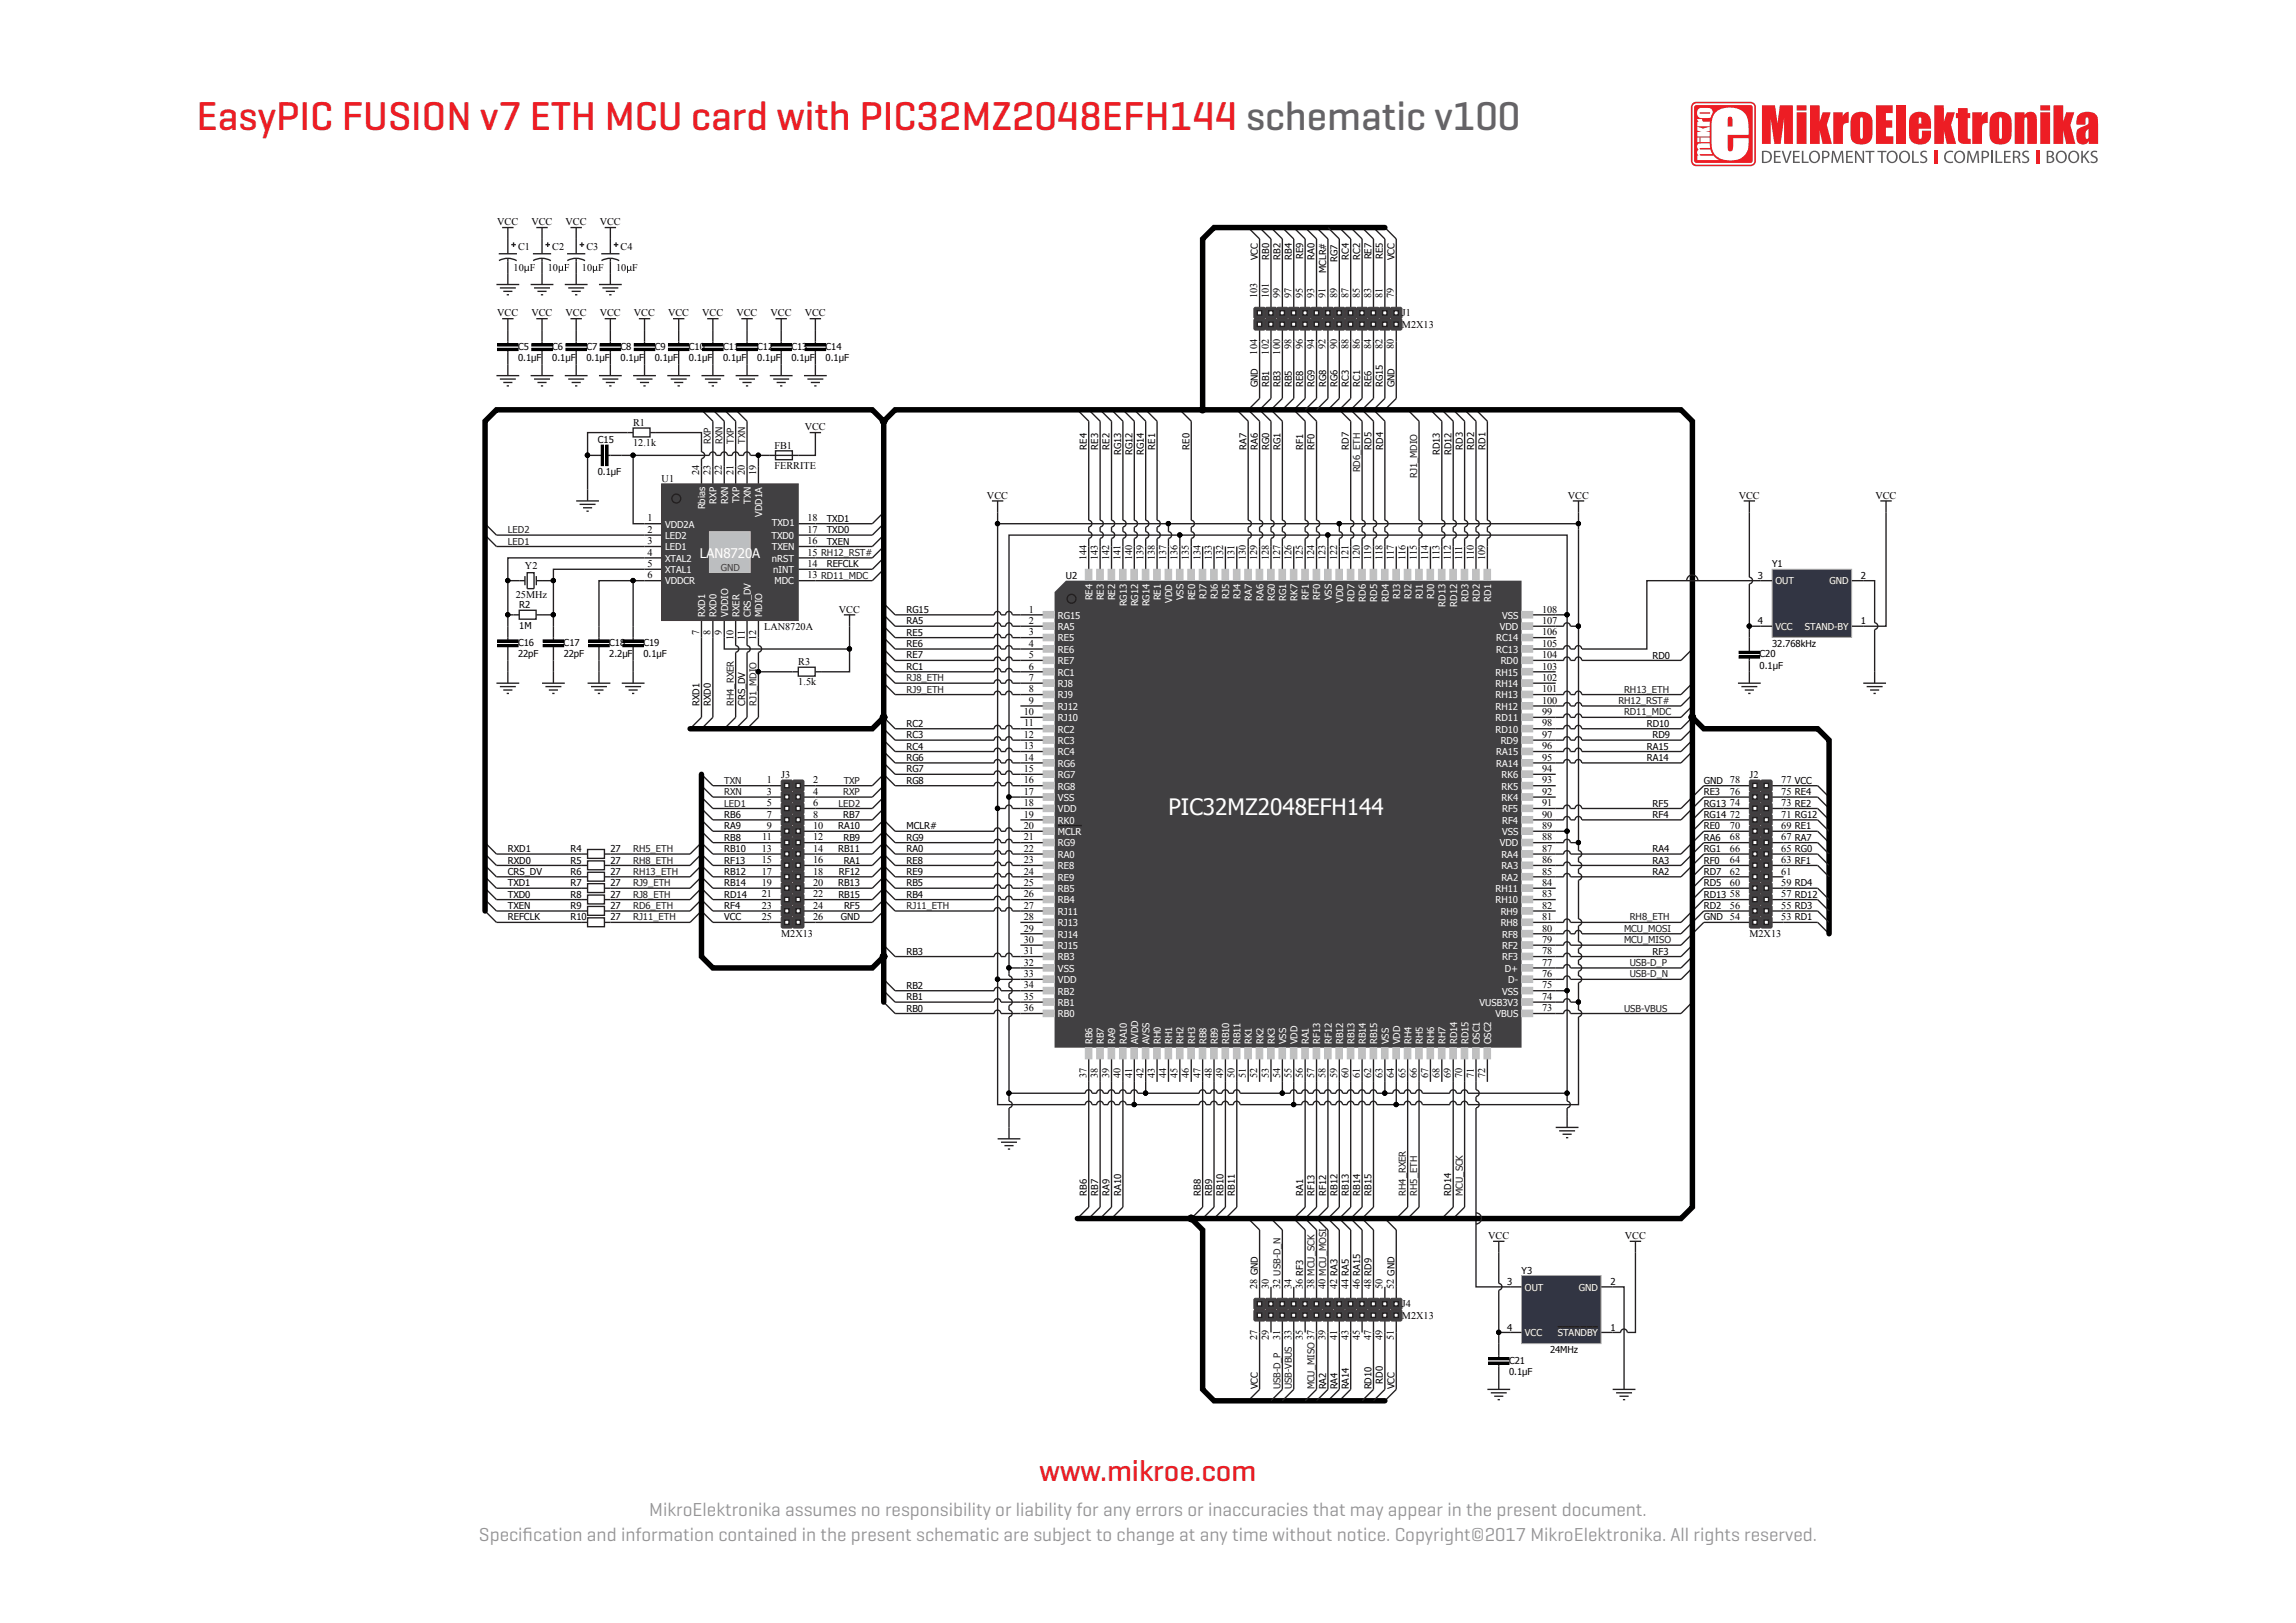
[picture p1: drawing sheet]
<svg xmlns="http://www.w3.org/2000/svg" width="297mm" height="210mm" viewBox="0 0 297 210" stroke-linecap="round" stroke-linejoin="round" font-family="sans-serif">
<defs><g id="words">
<text font-size="5.3" fill="#ed1d24" x="25.4" y="16.9">EasyPIC FUSION v7 ETH MCU card with PIC32MZ2048EFH144 schematic v100</text>
<text font-size="3.9" fill="#ed1d24" x="134.5" y="191.6">www.mikroe.com</text>
<text font-size="2.9" fill="#fff" x="151.1" y="105.5">PIC32MZ2048EFH144</text>
<g font-size="2.5" fill="#939399">
<text x="84" y="196.2">MikroElektronika assumes no responsibility or liability for any errors or inaccuracies that may appear in the present document.</text>
<text x="62" y="199.4">Specif</text>
<text x="67.6" y="199.4">ication and information contained in the present schematic are subject to change at any time without notice. Copyright©2017 MikroElektronika. All rights reserved.</text>
</g>
<g font-size="1.7" fill="#fff">
<text x="90.5" y="72.1">LAN8720</text>
<text x="97.3" y="72.1">A</text>
</g>
<g font-size="1.3">
<text x="64.3" y="29.1">VCC</text>
<text x="68.7" y="29.1">VCC</text>
<text x="73.2" y="29.1">VCC</text>
<text x="77.6" y="29.1">VCC</text>
<text x="66.4" y="35">10 F</text>
<text x="67" y="32.4">C1</text>
<text x="70.9" y="35">10</text>
<text x="71.4" y="32.4">C2</text>
<text x="75.3" y="35">10 F</text>
<text x="75.9" y="32.4">C3</text>
<text x="79.7" y="35">10 F</text>
<text x="80.3" y="32.4">C4</text>
<text x="64.3" y="40.9">VCC</text>
<text x="68.7" y="40.9">VCC</text>
<text x="73.2" y="40.9">VCC</text>
<text x="77.6" y="40.9">VCC</text>
<text x="82" y="40.9">VCC</text>
<text x="86.4" y="40.9">VCC</text>
<text x="90.8" y="40.9">VCC</text>
<text x="95.3" y="40.9">VCC</text>
<text x="99.7" y="40.9">VCC</text>
<text x="104.1" y="40.9">VCC</text>
<text x="162.6" y="38.6" transform="rotate(-90 162.6 38.6)">103</text>
<text x="164.1" y="38.6" transform="rotate(-90 164.1 38.6)">101</text>
<text x="165.6" y="38.6" transform="rotate(-90 165.6 38.6)">99</text>
<text x="167.1" y="38.6" transform="rotate(-90 167.1 38.6)">97</text>
<text x="168.5" y="38.6" transform="rotate(-90 168.5 38.6)">95</text>
<text x="170" y="38.6" transform="rotate(-90 170 38.6)">93</text>
<text x="171.5" y="38.6" transform="rotate(-90 171.5 38.6)">91</text>
<text x="173" y="38.6" transform="rotate(-90 173 38.6)">89</text>
<text x="174.4" y="38.6" transform="rotate(-90 174.4 38.6)">87</text>
<text x="175.9" y="38.6" transform="rotate(-90 175.9 38.6)">85</text>
<text x="177.4" y="38.6" transform="rotate(-90 177.4 38.6)">83</text>
<text x="178.8" y="38.6" transform="rotate(-90 178.8 38.6)">81</text>
<text x="180.3" y="38.6" transform="rotate(-90 180.3 38.6)">79</text>
<text x="181.4" y="40.9">J1</text>
<text x="162.6" y="45.9" transform="rotate(-90 162.6 45.9)">104</text>
<text x="164.1" y="45.9" transform="rotate(-90 164.1 45.9)">102</text>
<text x="165.6" y="45.9" transform="rotate(-90 165.6 45.9)">100</text>
<text x="167.1" y="45.2" transform="rotate(-90 167.1 45.2)">98</text>
<text x="168.5" y="45.2" transform="rotate(-90 168.5 45.2)">96</text>
<text x="170" y="45.2" transform="rotate(-90 170 45.2)">94</text>
<text x="171.5" y="45.2" transform="rotate(-90 171.5 45.2)">92</text>
<text x="173" y="45.2" transform="rotate(-90 173 45.2)">90</text>
<text x="174.4" y="45.2" transform="rotate(-90 174.4 45.2)">88</text>
<text x="175.9" y="45.2" transform="rotate(-90 175.9 45.2)">86</text>
<text x="177.4" y="45.2" transform="rotate(-90 177.4 45.2)">84</text>
<text x="178.8" y="45.2" transform="rotate(-90 178.8 45.2)">82</text>
<text x="180.3" y="45.2" transform="rotate(-90 180.3 45.2)">80</text>
<text x="181.4" y="42.4">M2X13</text>
<text x="81.9" y="55.1">R1</text>
<text x="81.9" y="57.7">12.1k</text>
<text x="100.2" y="58">FB1</text>
<text x="104.1" y="55.7">VCC</text>
<text x="85.6" y="62.3">U1</text>
<text x="90.4" y="61.4" transform="rotate(-90 90.4 61.4)">24</text>
<text x="91.9" y="61.4" transform="rotate(-90 91.9 61.4)">23</text>
<text x="93.4" y="61.4" transform="rotate(-90 93.4 61.4)">22</text>
<text x="94.9" y="61.4" transform="rotate(-90 94.9 61.4)">21</text>
<text x="96.3" y="61.4" transform="rotate(-90 96.3 61.4)">20</text>
<text x="97.8" y="61.4" transform="rotate(-90 97.8 61.4)">19</text>
<text x="100.2" y="60.7">FERRITE</text>
<text x="127.7" y="64.5">VCC</text>
<text x="202.8" y="64.5">VCC</text>
<text x="224.9" y="64.5">VCC</text>
<text x="242.6" y="64.5">VCC</text>
<text x="83.7" y="68.9">2</text>
<text x="83.7" y="70.4">3</text>
<text x="83.7" y="71.9">4</text>
<text x="83.7" y="67.5">1</text>
<text x="104.4" y="67.5">18</text>
<text x="104.4" y="68.9">17</text>
<text x="104.4" y="70.4">16</text>
<text x="104.4" y="71.9">15 RH12_RST#</text>
<text x="66.7" y="77.3">25MHz</text>
<text x="67.9" y="73.7">Y2</text>
<text x="83.7" y="73.4">5</text>
<text x="83.7" y="74.8">6</text>
<text x="104.4" y="74.8">13 RD11_MDC</text>
<text x="104.4" y="73.4">14</text>
<text x="140.5" y="72.5" transform="rotate(-90 140.5 72.5)">144</text>
<text x="142" y="72.5" transform="rotate(-90 142 72.5)">143</text>
<text x="143.5" y="72.5" transform="rotate(-90 143.5 72.5)">142</text>
<text x="145" y="72.5" transform="rotate(-90 145 72.5)">141</text>
<text x="146.4" y="72.5" transform="rotate(-90 146.4 72.5)">140</text>
<text x="147.9" y="72.5" transform="rotate(-90 147.9 72.5)">139</text>
<text x="149.4" y="72.5" transform="rotate(-90 149.4 72.5)">138</text>
<text x="150.9" y="72.5" transform="rotate(-90 150.9 72.5)">137</text>
<text x="152.3" y="72.5" transform="rotate(-90 152.3 72.5)">136</text>
<text x="153.8" y="72.5" transform="rotate(-90 153.8 72.5)">135</text>
<text x="155.3" y="72.5" transform="rotate(-90 155.3 72.5)">134</text>
<text x="156.7" y="72.5" transform="rotate(-90 156.7 72.5)">133</text>
<text x="158.2" y="72.5" transform="rotate(-90 158.2 72.5)">132</text>
<text x="159.7" y="72.5" transform="rotate(-90 159.7 72.5)">131</text>
<text x="161.2" y="72.5" transform="rotate(-90 161.2 72.5)">130</text>
<text x="162.6" y="72.5" transform="rotate(-90 162.6 72.5)">129</text>
<text x="164.1" y="72.5" transform="rotate(-90 164.1 72.5)">128</text>
<text x="165.6" y="72.5" transform="rotate(-90 165.6 72.5)">127</text>
<text x="167.1" y="72.5" transform="rotate(-90 167.1 72.5)">126</text>
<text x="168.5" y="72.5" transform="rotate(-90 168.5 72.5)">125</text>
<text x="170" y="72.5" transform="rotate(-90 170 72.5)">124</text>
<text x="171.5" y="72.5" transform="rotate(-90 171.5 72.5)">123</text>
<text x="173" y="72.5" transform="rotate(-90 173 72.5)">122</text>
<text x="174.4" y="72.5" transform="rotate(-90 174.4 72.5)">121</text>
<text x="175.9" y="72.5" transform="rotate(-90 175.9 72.5)">120</text>
<text x="177.4" y="72.5" transform="rotate(-90 177.4 72.5)">119</text>
<text x="178.8" y="72.5" transform="rotate(-90 178.8 72.5)">118</text>
<text x="180.3" y="72.5" transform="rotate(-90 180.3 72.5)">117</text>
<text x="181.8" y="72.5" transform="rotate(-90 181.8 72.5)">116</text>
<text x="183.3" y="72.5" transform="rotate(-90 183.3 72.5)">115</text>
<text x="184.7" y="72.5" transform="rotate(-90 184.7 72.5)">114</text>
<text x="186.2" y="72.5" transform="rotate(-90 186.2 72.5)">113</text>
<text x="187.7" y="72.5" transform="rotate(-90 187.7 72.5)">112</text>
<text x="189.2" y="72.5" transform="rotate(-90 189.2 72.5)">111</text>
<text x="190.6" y="72.5" transform="rotate(-90 190.6 72.5)">110</text>
<text x="192.1" y="72.5" transform="rotate(-90 192.1 72.5)">109</text>
<text x="90.4" y="82.1" transform="rotate(-90 90.4 82.1)">7</text>
<text x="91.9" y="82.1" transform="rotate(-90 91.9 82.1)">8</text>
<text x="93.4" y="82.1" transform="rotate(-90 93.4 82.1)">9</text>
<text x="94.9" y="82.8" transform="rotate(-90 94.9 82.8)">10</text>
<text x="96.3" y="82.7" transform="rotate(-90 96.3 82.7)">11</text>
<text x="97.8" y="82.8" transform="rotate(-90 97.8 82.8)">12</text>
<text x="98.8" y="81.5">LAN8720A</text>
<text x="108.5" y="79.3">VCC</text>
<text x="133.1" y="82.2">3</text>
<text x="133.1" y="83.7">4</text>
<text x="133.1" y="80.7">2</text>
<text x="133.1" y="79.3">1</text>
<text x="199.5" y="83.7">105</text>
<text x="199.5" y="82.2">106</text>
<text x="199.5" y="80.7">107</text>
<text x="199.5" y="79.3">108</text>
<text x="103.3" y="86">R3</text>
<text x="103.3" y="88.7">1.5k</text>
<text x="133.1" y="85.2">5</text>
<text x="133.1" y="86.6">6</text>
<text x="133.1" y="88.1">7</text>
<text x="133.1" y="89.6">8</text>
<text x="199.5" y="89.6">101</text>
<text x="199.5" y="88.1">102</text>
<text x="199.5" y="86.6">103</text>
<text x="199.5" y="85.2">104</text>
<text x="132.4" y="92.5">10</text>
<text x="132.4" y="95.5">12</text>
<text x="132.5" y="94">11</text>
<text x="133.1" y="91.1">9</text>
<text x="199.5" y="95.5">97</text>
<text x="199.5" y="94">98</text>
<text x="199.5" y="92.5">99</text>
<text x="199.5" y="91.1">100</text>
<text x="99.2" y="101.4">1</text>
<text x="101.1" y="100.6">J3</text>
<text x="105.2" y="101.4">2</text>
<text x="132.4" y="96.9">13</text>
<text x="132.4" y="98.4">14</text>
<text x="132.4" y="99.9">15</text>
<text x="132.4" y="101.4">16</text>
<text x="199.5" y="101.4">93</text>
<text x="199.5" y="99.9">94</text>
<text x="199.5" y="98.4">95</text>
<text x="199.5" y="96.9">96</text>
<text x="226.3" y="100.6">J2</text>
<text x="230.4" y="101.4">77 VCC</text>
<text x="99.2" y="102.8">3</text>
<text x="99.2" y="104.3">5</text>
<text x="99.2" y="105.8">7</text>
<text x="99.2" y="107.3">9</text>
<text x="105.2" y="102.8">4</text>
<text x="105.2" y="104.3">6</text>
<text x="105.2" y="105.8">8</text>
<text x="105.2" y="107.3">10</text>
<text x="132.4" y="102.8">17</text>
<text x="132.4" y="104.3">18</text>
<text x="132.4" y="105.8">19</text>
<text x="132.4" y="107.3">20</text>
<text x="199.5" y="107.3">89</text>
<text x="199.5" y="105.8">90</text>
<text x="199.5" y="104.3">91</text>
<text x="199.5" y="102.8">92</text>
<text x="223.8" y="104.3">74</text>
<text x="223.8" y="107.3">70</text>
<text x="223.8" y="102.8">76</text>
<text x="223.8" y="105.8">72</text>
<text x="230.4" y="104.3">73 RE2</text>
<text x="230.4" y="107.3">69 RE1</text>
<text x="230.4" y="102.8">75 RE4</text>
<text x="230.4" y="105.8">71 RG12</text>
<text x="98.5" y="110.2">13</text>
<text x="98.5" y="111.7">15</text>
<text x="98.5" y="113.2">17</text>
<text x="98.6" y="108.7">11</text>
<text x="105.2" y="108.7">12</text>
<text x="105.2" y="110.2">14</text>
<text x="105.2" y="111.7">16</text>
<text x="105.2" y="113.2">18</text>
<text x="132.4" y="108.7">21</text>
<text x="132.4" y="110.2">22</text>
<text x="132.4" y="111.7">23</text>
<text x="132.4" y="113.2">24</text>
<text x="199.5" y="113.2">85</text>
<text x="199.5" y="111.7">86</text>
<text x="199.5" y="110.2">87</text>
<text x="199.5" y="108.7">88</text>
<text x="223.8" y="113.2">62</text>
<text x="223.8" y="111.7">64</text>
<text x="223.8" y="110.2">66</text>
<text x="223.8" y="108.7">68</text>
<text x="230.4" y="113.2">61</text>
<text x="230.4" y="111.7">63 RF1</text>
<text x="230.4" y="110.2">65 RG0</text>
<text x="230.4" y="108.7">67 RA7</text>
<text x="98.5" y="116.1">21</text>
<text x="98.5" y="117.6">23</text>
<text x="98.5" y="119.1">25</text>
<text x="98.5" y="114.6">19</text>
<text x="105.2" y="116.1">22</text>
<text x="105.2" y="117.6">24</text>
<text x="105.2" y="119.1">26</text>
<text x="105.2" y="114.6">20</text>
<text x="132.4" y="114.6">25</text>
<text x="132.4" y="116.1">26</text>
<text x="132.4" y="117.6">27</text>
<text x="132.4" y="119.1">28</text>
<text x="199.5" y="119.1">81</text>
<text x="199.5" y="117.6">82</text>
<text x="199.5" y="116.1">83</text>
<text x="199.5" y="114.6">84</text>
<text x="223.8" y="117.6">56</text>
<text x="223.8" y="116.1">58</text>
<text x="223.8" y="114.6">60</text>
<text x="230.4" y="117.6">55 RD3</text>
<text x="230.4" y="116.1">57 RD12</text>
<text x="230.4" y="114.6">59 RD4</text>
<text x="230.4" y="119.1">53 RD1</text>
<text x="101.1" y="121.3">M2X13</text>
<text x="132.4" y="120.5">29</text>
<text x="132.4" y="122">30</text>
<text x="132.4" y="123.5">31</text>
<text x="132.4" y="124.9">32</text>
<text x="199.5" y="124.9">77</text>
<text x="199.5" y="123.5">78</text>
<text x="199.5" y="122">79</text>
<text x="199.5" y="120.5">80</text>
<text x="226.3" y="121.3">M2X13</text>
<text x="132.4" y="126.4">33</text>
<text x="132.4" y="127.9">34</text>
<text x="132.4" y="129.4">35</text>
<text x="132.4" y="130.8">36</text>
<text x="199.5" y="130.8">73</text>
<text x="199.5" y="129.4">74</text>
<text x="199.5" y="127.9">75</text>
<text x="199.5" y="126.4">76</text>
<text x="140.5" y="139.5" transform="rotate(-90 140.5 139.5)">37</text>
<text x="142" y="139.5" transform="rotate(-90 142 139.5)">38</text>
<text x="143.5" y="139.5" transform="rotate(-90 143.5 139.5)">39</text>
<text x="145" y="139.5" transform="rotate(-90 145 139.5)">40</text>
<text x="146.4" y="139.5" transform="rotate(-90 146.4 139.5)">41</text>
<text x="147.9" y="139.5" transform="rotate(-90 147.9 139.5)">42</text>
<text x="149.4" y="139.5" transform="rotate(-90 149.4 139.5)">43</text>
<text x="150.9" y="139.5" transform="rotate(-90 150.9 139.5)">44</text>
<text x="152.3" y="139.5" transform="rotate(-90 152.3 139.5)">45</text>
<text x="153.8" y="139.5" transform="rotate(-90 153.8 139.5)">46</text>
<text x="155.3" y="139.5" transform="rotate(-90 155.3 139.5)">47</text>
<text x="156.7" y="139.5" transform="rotate(-90 156.7 139.5)">48</text>
<text x="158.2" y="139.5" transform="rotate(-90 158.2 139.5)">49</text>
<text x="159.7" y="139.5" transform="rotate(-90 159.7 139.5)">50</text>
<text x="161.2" y="139.5" transform="rotate(-90 161.2 139.5)">51</text>
<text x="162.6" y="139.5" transform="rotate(-90 162.6 139.5)">52</text>
<text x="164.1" y="139.5" transform="rotate(-90 164.1 139.5)">53</text>
<text x="165.6" y="139.5" transform="rotate(-90 165.6 139.5)">54</text>
<text x="167.1" y="139.5" transform="rotate(-90 167.1 139.5)">55</text>
<text x="168.5" y="139.5" transform="rotate(-90 168.5 139.5)">56</text>
<text x="170" y="139.5" transform="rotate(-90 170 139.5)">57</text>
<text x="171.5" y="139.5" transform="rotate(-90 171.5 139.5)">58</text>
<text x="173" y="139.5" transform="rotate(-90 173 139.5)">59</text>
<text x="174.4" y="139.5" transform="rotate(-90 174.4 139.5)">60</text>
<text x="175.9" y="139.5" transform="rotate(-90 175.9 139.5)">61</text>
<text x="177.4" y="139.5" transform="rotate(-90 177.4 139.5)">62</text>
<text x="178.8" y="139.5" transform="rotate(-90 178.8 139.5)">63</text>
<text x="180.3" y="139.5" transform="rotate(-90 180.3 139.5)">64</text>
<text x="181.8" y="139.5" transform="rotate(-90 181.8 139.5)">65</text>
<text x="183.3" y="139.5" transform="rotate(-90 183.3 139.5)">66</text>
<text x="184.7" y="139.5" transform="rotate(-90 184.7 139.5)">67</text>
<text x="186.2" y="139.5" transform="rotate(-90 186.2 139.5)">68</text>
<text x="187.7" y="139.5" transform="rotate(-90 187.7 139.5)">69</text>
<text x="189.2" y="139.5" transform="rotate(-90 189.2 139.5)">70</text>
<text x="190.6" y="139.5" transform="rotate(-90 190.6 139.5)">71</text>
<text x="192.1" y="139.5" transform="rotate(-90 192.1 139.5)">72</text>
<text x="192.5" y="160.3">VCC</text>
<text x="210.2" y="160.3">VCC</text>
<text x="162.6" y="166.8" transform="rotate(-90 162.6 166.8)">28 GND</text>
<text x="164.1" y="166.8" transform="rotate(-90 164.1 166.8)">30</text>
<text x="165.6" y="166.8" transform="rotate(-90 165.6 166.8)">32 USB-D_N</text>
<text x="167.1" y="166.8" transform="rotate(-90 167.1 166.8)">34</text>
<text x="168.5" y="166.8" transform="rotate(-90 168.5 166.8)">36 RF3</text>
<text x="170" y="166.8" transform="rotate(-90 170 166.8)">38 MCU_SCK</text>
<text x="171.5" y="166.8" transform="rotate(-90 171.5 166.8)">40 MCU_MOSI</text>
<text x="173" y="166.8" transform="rotate(-90 173 166.8)">42 RA3</text>
<text x="174.4" y="166.8" transform="rotate(-90 174.4 166.8)">44 RA5</text>
<text x="175.9" y="166.8" transform="rotate(-90 175.9 166.8)">46 RA15</text>
<text x="177.4" y="166.8" transform="rotate(-90 177.4 166.8)">48 RD9</text>
<text x="178.8" y="166.8" transform="rotate(-90 178.8 166.8)">50</text>
<text x="180.3" y="166.8" transform="rotate(-90 180.3 166.8)">52 GND</text>
<text x="162.6" y="173.4" transform="rotate(-90 162.6 173.4)">27</text>
<text x="164.1" y="173.4" transform="rotate(-90 164.1 173.4)">29</text>
<text x="165.6" y="173.4" transform="rotate(-90 165.6 173.4)">31</text>
<text x="168.5" y="173.4" transform="rotate(-90 168.5 173.4)">35</text>
<text x="171.5" y="173.4" transform="rotate(-90 171.5 173.4)">39</text>
<text x="173" y="173.4" transform="rotate(-90 173 173.4)">41</text>
<text x="174.4" y="173.4" transform="rotate(-90 174.4 173.4)">43</text>
<text x="175.9" y="173.4" transform="rotate(-90 175.9 173.4)">45</text>
<text x="177.4" y="173.4" transform="rotate(-90 177.4 173.4)">47</text>
<text x="178.8" y="173.4" transform="rotate(-90 178.8 173.4)">49</text>
<text x="180.3" y="173.4" transform="rotate(-90 180.3 173.4)">51</text>
<text x="181.4" y="169.2">J4</text>
<text x="181.4" y="170.6">M2X13</text>
</g>
<g font-size="1.2">
<text x="162.7" y="33.7" transform="rotate(-90 162.7 33.7)">VCC</text>
<text x="164.2" y="33.6" transform="rotate(-90 164.2 33.6)">RB0</text>
<text x="165.6" y="33.6" transform="rotate(-90 165.6 33.6)">RB2</text>
<text x="167.1" y="33.6" transform="rotate(-90 167.1 33.6)">RB4</text>
<text x="168.6" y="33.5" transform="rotate(-90 168.6 33.5)">RE9</text>
<text x="170.1" y="33.6" transform="rotate(-90 170.1 33.6)">RA0</text>
<text x="171.5" y="35.3" transform="rotate(-90 171.5 35.3)">MCLR#</text>
<text x="173" y="33.9" transform="rotate(-90 173 33.9)">RG7</text>
<text x="174.5" y="33.6" transform="rotate(-90 174.5 33.6)">RC4</text>
<text x="175.9" y="33.6" transform="rotate(-90 175.9 33.6)">RC2</text>
<text x="177.4" y="33.6" transform="rotate(-90 177.4 33.6)">RE7</text>
<text x="178.9" y="33.5" transform="rotate(-90 178.9 33.5)">RE5</text>
<text x="180.4" y="33.7" transform="rotate(-90 180.4 33.7)">VCC</text>
<text x="67" y="45.3">C5</text>
<text x="67" y="46.7">0.1µF</text>
<text x="71.4" y="45.3">C6</text>
<text x="71.4" y="46.7">0.1µF</text>
<text x="75.9" y="45.3">C7</text>
<text x="75.9" y="46.7">0.1µF</text>
<text x="80.3" y="45.3">C8</text>
<text x="80.3" y="46.7">0.1µF</text>
<text x="84.7" y="45.3">C9</text>
<text x="84.7" y="46.7">0.1µF</text>
<text x="89.1" y="45.3">C10</text>
<text x="89.1" y="46.7">0.1µF</text>
<text x="93.5" y="45.3">C11</text>
<text x="93.5" y="46.7">0.1µF</text>
<text x="98" y="45.3">C12</text>
<text x="98" y="46.7">0.1µF</text>
<text x="102.4" y="45.3">C13</text>
<text x="102.4" y="46.7">0.1µF</text>
<text x="106.8" y="45.3">C14</text>
<text x="106.8" y="46.7">0.1µF</text>
<text x="162.7" y="50.1" transform="rotate(-90 162.7 50.1)">GND</text>
<text x="164.2" y="50.1" transform="rotate(-90 164.2 50.1)">RB1</text>
<text x="165.6" y="50.1" transform="rotate(-90 165.6 50.1)">RB3</text>
<text x="167.1" y="50.1" transform="rotate(-90 167.1 50.1)">RB5</text>
<text x="168.6" y="50.1" transform="rotate(-90 168.6 50.1)">RE8</text>
<text x="170.1" y="50.1" transform="rotate(-90 170.1 50.1)">RG9</text>
<text x="171.5" y="50.1" transform="rotate(-90 171.5 50.1)">RG8</text>
<text x="173" y="50.1" transform="rotate(-90 173 50.1)">RG6</text>
<text x="174.5" y="50.1" transform="rotate(-90 174.5 50.1)">RC3</text>
<text x="175.9" y="50.1" transform="rotate(-90 175.9 50.1)">RC1</text>
<text x="177.4" y="50.1" transform="rotate(-90 177.4 50.1)">RE6</text>
<text x="178.9" y="50.1" transform="rotate(-90 178.9 50.1)">RG15</text>
<text x="180.4" y="50.1" transform="rotate(-90 180.4 50.1)">GND</text>
<text x="77.3" y="57.3">C15</text>
<text x="140.6" y="58.2" transform="rotate(-90 140.6 58.2)">RE4</text>
<text x="142.1" y="58.2" transform="rotate(-90 142.1 58.2)">RE3</text>
<text x="143.5" y="58.2" transform="rotate(-90 143.5 58.2)">RE2</text>
<text x="145" y="58.9" transform="rotate(-90 145 58.9)">RG13</text>
<text x="146.5" y="58.9" transform="rotate(-90 146.5 58.9)">RG12</text>
<text x="148" y="58.9" transform="rotate(-90 148 58.9)">RG14</text>
<text x="149.4" y="58.2" transform="rotate(-90 149.4 58.2)">RE1</text>
<text x="153.8" y="58.2" transform="rotate(-90 153.8 58.2)">RE0</text>
<text x="161.2" y="58.2" transform="rotate(-90 161.2 58.2)">RA7</text>
<text x="162.7" y="58.2" transform="rotate(-90 162.7 58.2)">RA6</text>
<text x="164.2" y="58.2" transform="rotate(-90 164.2 58.2)">RG0</text>
<text x="165.6" y="58.2" transform="rotate(-90 165.6 58.2)">RG1</text>
<text x="168.6" y="58.2" transform="rotate(-90 168.6 58.2)">RF1</text>
<text x="170.1" y="58.2" transform="rotate(-90 170.1 58.2)">RF0</text>
<text x="174.5" y="58.2" transform="rotate(-90 174.5 58.2)">RD7</text>
<text x="177.4" y="58.2" transform="rotate(-90 177.4 58.2)">RD5</text>
<text x="178.9" y="58.2" transform="rotate(-90 178.9 58.2)">RD4</text>
<text x="186.3" y="58.9" transform="rotate(-90 186.3 58.9)">RD13</text>
<text x="187.7" y="58.9" transform="rotate(-90 187.7 58.9)">RD12</text>
<text x="189.2" y="58.2" transform="rotate(-90 189.2 58.2)">RD3</text>
<text x="190.7" y="58.2" transform="rotate(-90 190.7 58.2)">RD2</text>
<text x="192.2" y="58.2" transform="rotate(-90 192.2 58.2)">RD1</text>
<text x="77.3" y="61.5">0.1µF</text>
<text x="106.9" y="67.5">TXD1</text>
<text x="106.9" y="69">TXD0</text>
<text x="106.9" y="70.5">TXEN</text>
<text x="106.9" y="73.4">REFCLK</text>
<text x="137.9" y="74.9">U2</text>
<text x="227.4" y="74.9">3</text>
<text x="229.2" y="73.4">Y1</text>
<text x="240.7" y="74.9">2</text>
<text x="67" y="83.6">C16</text>
<text x="67.2" y="78.7">R2</text>
<text x="67.2" y="81.4">1M</text>
<text x="72.9" y="83.6">C17</text>
<text x="78.8" y="83.6">C18</text>
<text x="83.2" y="83.6">C19</text>
<text x="117.3" y="80.8">RA5</text>
<text x="117.3" y="83.7">RE6</text>
<text x="117.3" y="79.3">RG15</text>
<text x="117.3" y="82.3">RE5</text>
<text x="227.4" y="80.8">4</text>
<text x="229.2" y="83.7">32.768kHz</text>
<text x="240.7" y="80.8">1</text>
<text x="67" y="85.1">22pF</text>
<text x="72.9" y="85.1">22pF</text>
<text x="78.8" y="85.1">2.2µF</text>
<text x="83.2" y="85.1">0.1µF</text>
<text x="117.3" y="86.7">RC1</text>
<text x="117.3" y="85.2">RE7</text>
<text x="213.8" y="85.2">RD0</text>
<text x="227.6" y="85.1">C20</text>
<text x="227.6" y="86.5">0.1µF</text>
<text x="90.5" y="91.3" transform="rotate(-90 90.5 91.3)">RXD1</text>
<text x="92" y="91.3" transform="rotate(-90 92 91.3)">RXD0</text>
<text x="96.4" y="91.3" transform="rotate(-90 96.4 91.3)">CRS_DV</text>
<text x="117.3" y="95.5">RC3</text>
<text x="117.3" y="94">RC2</text>
<text x="213" y="94">RD10</text>
<text x="213.8" y="95.5">RD9</text>
<text x="117.3" y="98.5">RG6</text>
<text x="117.3" y="97">RC4</text>
<text x="117.3" y="99.9">RG7</text>
<text x="117.3" y="101.4">RG8</text>
<text x="213" y="98.5">RA14</text>
<text x="213" y="97">RA15</text>
<text x="220.4" y="101.4">GND 78</text>
<text x="93.7" y="105.8">RB6</text>
<text x="93.7" y="107.3">RA9</text>
<text x="108.4" y="107.3">RA10</text>
<text x="109.1" y="105.8">RB7</text>
<text x="117.3" y="107.3">MCLR#</text>
<text x="213.8" y="105.8">RF4</text>
<text x="213.8" y="104.4">RF5</text>
<text x="220.4" y="102.9">RE3</text>
<text x="220.4" y="104.4">RG13</text>
<text x="220.4" y="105.8">RG14</text>
<text x="220.4" y="107.3">RE0</text>
<text x="65.7" y="110.3">RXD1</text>
<text x="65.7" y="111.7">RXD0</text>
<text x="65.7" y="113.2">CRS_DV</text>
<text x="73.8" y="110.3">R4</text>
<text x="73.8" y="111.7">R5</text>
<text x="73.8" y="113.2">R6</text>
<text x="79" y="110.3">27</text>
<text x="79" y="111.7">27</text>
<text x="79" y="113.2">27</text>
<text x="93.7" y="108.8">RB8</text>
<text x="93.7" y="110.3">RB10</text>
<text x="93.7" y="111.7">RF13</text>
<text x="93.7" y="113.2">RB12</text>
<text x="108.4" y="110.3">RB11</text>
<text x="108.5" y="113.2">RF12</text>
<text x="109.1" y="108.8">RB9</text>
<text x="109.1" y="111.7">RA1</text>
<text x="117.3" y="111.7">RE8</text>
<text x="117.3" y="110.3">RA0</text>
<text x="117.3" y="113.2">RE9</text>
<text x="117.3" y="108.8">RG9</text>
<text x="213.8" y="113.2">RA2</text>
<text x="213.8" y="110.3">RA4</text>
<text x="213.8" y="111.7">RA3</text>
<text x="220.4" y="111.7">RF0</text>
<text x="220.4" y="108.8">RA6</text>
<text x="220.4" y="110.3">RG1</text>
<text x="220.4" y="113.2">RD7</text>
<text x="65.7" y="114.7">TXD1</text>
<text x="65.7" y="116.2">TXD0</text>
<text x="65.7" y="117.6">TXEN</text>
<text x="65.7" y="119.1">REFCLK</text>
<text x="73.8" y="114.7">R7</text>
<text x="73.8" y="116.2">R8</text>
<text x="73.8" y="117.6">R9</text>
<text x="73.8" y="119.1">R10</text>
<text x="79" y="114.7">27</text>
<text x="79" y="116.2">27</text>
<text x="79" y="117.6">27</text>
<text x="79" y="119.1">27</text>
<text x="93.7" y="119.1">VCC</text>
<text x="93.7" y="114.7">RB14</text>
<text x="93.7" y="116.2">RD14</text>
<text x="93.7" y="117.6">RF4</text>
<text x="108.4" y="114.7">RB13</text>
<text x="108.4" y="116.2">RB15</text>
<text x="108.8" y="119.1">GND</text>
<text x="109.2" y="117.6">RF5</text>
<text x="117.3" y="114.7">RB5</text>
<text x="117.3" y="116.2">RB4</text>
<text x="220.4" y="119.1">GND 54</text>
<text x="220.4" y="114.7">RD5</text>
<text x="220.4" y="116.2">RD13</text>
<text x="220.4" y="117.6">RD2</text>
<text x="117.3" y="123.5">RB3</text>
<text x="213.8" y="123.5">RF3</text>
<text x="117.3" y="129.4">RB1</text>
<text x="117.3" y="127.9">RB2</text>
<text x="117.3" y="130.9">RB0</text>
<text x="140.6" y="154.7" transform="rotate(-90 140.6 154.7)">RB6</text>
<text x="142.1" y="154.7" transform="rotate(-90 142.1 154.7)">RB7</text>
<text x="143.5" y="154.7" transform="rotate(-90 143.5 154.7)">RA9</text>
<text x="145" y="154.7" transform="rotate(-90 145 154.7)">RA10</text>
<text x="155.3" y="154.7" transform="rotate(-90 155.3 154.7)">RB8</text>
<text x="156.8" y="154.7" transform="rotate(-90 156.8 154.7)">RB9</text>
<text x="158.3" y="154.7" transform="rotate(-90 158.3 154.7)">RB10</text>
<text x="159.7" y="154.7" transform="rotate(-90 159.7 154.7)">RB11</text>
<text x="168.6" y="154.7" transform="rotate(-90 168.6 154.7)">RA1</text>
<text x="170.1" y="154.7" transform="rotate(-90 170.1 154.7)">RF13</text>
<text x="171.5" y="154.7" transform="rotate(-90 171.5 154.7)">RF12</text>
<text x="173" y="154.7" transform="rotate(-90 173 154.7)">RB12</text>
<text x="174.5" y="154.7" transform="rotate(-90 174.5 154.7)">RB13</text>
<text x="175.9" y="154.7" transform="rotate(-90 175.9 154.7)">RB14</text>
<text x="177.4" y="154.7" transform="rotate(-90 177.4 154.7)">RB15</text>
<text x="187.7" y="154.7" transform="rotate(-90 187.7 154.7)">RD14</text>
<text x="195" y="166.3">3</text>
<text x="196.8" y="164.8">Y3</text>
<text x="208.3" y="166.3">2</text>
<text x="195" y="172.2">4</text>
<text x="208.3" y="172.2">1</text>
<text x="162.7" y="179.8" transform="rotate(-90 162.7 179.8)">VCC</text>
<text x="171.5" y="179.8" transform="rotate(-90 171.5 179.8)">RA2</text>
<text x="173" y="179.8" transform="rotate(-90 173 179.8)">RA4</text>
<text x="174.5" y="179.8" transform="rotate(-90 174.5 179.8)">RA14</text>
<text x="177.4" y="179.8" transform="rotate(-90 177.4 179.8)">RD10</text>
<text x="178.9" y="179" transform="rotate(-90 178.9 179)">RD0</text>
<text x="180.4" y="179.8" transform="rotate(-90 180.4 179.8)">VCC</text>
<text x="195.2" y="176.4">C21</text>
<text x="195.2" y="177.9">0.1µF</text>
<text x="200.5" y="175.1">24MHz</text>
</g>
<g font-size="1.2" fill="#231f20">
<text x="92" y="57.4" transform="rotate(-90 92 57.4)">RXP</text>
<text x="93.4" y="57.4" transform="rotate(-90 93.4 57.4)">RXN</text>
<text x="94.9" y="57.4" transform="rotate(-90 94.9 57.4)">TXP</text>
<text x="96.4" y="57.4" transform="rotate(-90 96.4 57.4)">TXN</text>
<text x="175.9" y="61.1" transform="rotate(-90 175.9 61.1)">RD6_ETH</text>
<text x="183.3" y="61.9" transform="rotate(-90 183.3 61.9)">RJ1_MDIO</text>
<text x="65.7" y="69">LED2</text>
<text x="65.7" y="70.5">LED1</text>
<text x="117.3" y="88.2">RJ8_ETH</text>
<text x="117.3" y="89.6">RJ9_ETH</text>
<text x="210.1" y="89.6">RH13_ETH</text>
<text x="94.9" y="91.3" transform="rotate(-90 94.9 91.3)">RH4_RXER</text>
<text x="97.9" y="91.3" transform="rotate(-90 97.9 91.3)">RJ1_MDIO</text>
<text x="209.3" y="91.1">RH12_RST#</text>
<text x="210.1" y="92.6">RD11_MDC</text>
<text x="93.7" y="101.4">TXN</text>
<text x="109.1" y="101.4">TXP</text>
<text x="93.7" y="104.4">LED1</text>
<text x="93.7" y="102.9">RXN</text>
<text x="108.5" y="104.4">LED2</text>
<text x="109.1" y="102.9">RXP</text>
<text x="81.9" y="111.7">RH8_ETH</text>
<text x="81.9" y="110.3">RH5_ETH</text>
<text x="81.9" y="113.2">RH13_ETH</text>
<text x="81.9" y="114.7">RJ9_ETH</text>
<text x="81.9" y="116.2">RJ8_ETH</text>
<text x="81.9" y="117.6">RD6_ETH</text>
<text x="81.9" y="119.1">RJ11_ETH</text>
<text x="117.3" y="117.6">RJ11_ETH</text>
<text x="210.8" y="119.1">RH8_ETH</text>
<text x="210.1" y="122.1">MCU_MISO</text>
<text x="210.1" y="120.6">MCU_MOSI</text>
<text x="210.8" y="125">USB-D_P</text>
<text x="210.1" y="130.9">USB-VBUS</text>
<text x="210.8" y="126.5">USB-D_N</text>
<text x="181.8" y="154.7" transform="rotate(-90 181.8 154.7)">RH4_RXER</text>
<text x="183.3" y="154.7" transform="rotate(-90 183.3 154.7)">RH5_ETH</text>
<text x="189.2" y="154.7" transform="rotate(-90 189.2 154.7)">MCU_SCK</text>
<text x="165.6" y="179.8" transform="rotate(-90 165.6 179.8)">USB-D_P</text>
<text x="167.1" y="179.8" transform="rotate(-90 167.1 179.8)">USB-VBUS 33</text>
<text x="170.1" y="179.8" transform="rotate(-90 170.1 179.8)">MCU_MISO 37</text>
</g>
<g font-size="1.2" fill="#fff">
<text x="91.2" y="65.9" transform="rotate(-90 91.2 65.9)">Rbias</text>
<text x="92.7" y="65.2" transform="rotate(-90 92.7 65.2)">RXP</text>
<text x="94.2" y="65.2" transform="rotate(-90 94.2 65.2)">RXN</text>
<text x="95.7" y="65.1" transform="rotate(-90 95.7 65.1)">TXP</text>
<text x="97.1" y="65.2" transform="rotate(-90 97.1 65.2)">TXN</text>
<text x="86" y="68.3">VDD2A</text>
<text x="86" y="71.2">LED1</text>
<text x="86" y="69.7">LED2</text>
<text x="98.6" y="66.8" transform="rotate(-90 98.6 66.8)">VDD1A</text>
<text x="99.8" y="69.7">TXD0</text>
<text x="99.9" y="71.2">TXEN</text>
<text x="99.9" y="68.1">TXD1</text>
<text x="86" y="72.7">XTAL2</text>
<text x="86" y="74.2">XTAL1</text>
<text x="86" y="75.6">VDDCR</text>
<text x="99.9" y="72.7">nRST</text>
<text x="100" y="74.2">nINT</text>
<text x="100.2" y="75.6">MDC</text>
<text x="141.3" y="77.7" transform="rotate(-90 141.3 77.7)">RE4</text>
<text x="142.8" y="77.7" transform="rotate(-90 142.8 77.7)">RE3</text>
<text x="144.3" y="77.7" transform="rotate(-90 144.3 77.7)">RE2</text>
<text x="150.2" y="77.7" transform="rotate(-90 150.2 77.7)">RE1</text>
<text x="151.6" y="78" transform="rotate(-90 151.6 78)">VDD</text>
<text x="153.1" y="77.7" transform="rotate(-90 153.1 77.7)">VSS</text>
<text x="154.6" y="77.7" transform="rotate(-90 154.6 77.7)">RE0</text>
<text x="156.1" y="77.5" transform="rotate(-90 156.1 77.5)">RJ7</text>
<text x="157.5" y="77.5" transform="rotate(-90 157.5 77.5)">RJ6</text>
<text x="159" y="77.5" transform="rotate(-90 159 77.5)">RJ5</text>
<text x="160.5" y="77.5" transform="rotate(-90 160.5 77.5)">RJ4</text>
<text x="162" y="77.7" transform="rotate(-90 162 77.7)">RA7</text>
<text x="163.4" y="77.7" transform="rotate(-90 163.4 77.7)">RA6</text>
<text x="164.9" y="77.8" transform="rotate(-90 164.9 77.8)">RG0</text>
<text x="166.4" y="77.8" transform="rotate(-90 166.4 77.8)">RG1</text>
<text x="167.8" y="77.7" transform="rotate(-90 167.8 77.7)">RK7</text>
<text x="169.3" y="77.6" transform="rotate(-90 169.3 77.6)">RF1</text>
<text x="170.8" y="77.6" transform="rotate(-90 170.8 77.6)">RF0</text>
<text x="172.3" y="77.7" transform="rotate(-90 172.3 77.7)">VSS</text>
<text x="173.7" y="78" transform="rotate(-90 173.7 78)">VDD</text>
<text x="175.2" y="77.8" transform="rotate(-90 175.2 77.8)">RD7</text>
<text x="176.7" y="77.8" transform="rotate(-90 176.7 77.8)">RD6</text>
<text x="178.2" y="77.8" transform="rotate(-90 178.2 77.8)">RD5</text>
<text x="179.6" y="77.8" transform="rotate(-90 179.6 77.8)">RD4</text>
<text x="181.1" y="77.5" transform="rotate(-90 181.1 77.5)">RJ3</text>
<text x="182.6" y="77.5" transform="rotate(-90 182.6 77.5)">RJ2</text>
<text x="184.1" y="77.5" transform="rotate(-90 184.1 77.5)">RJ1</text>
<text x="185.5" y="77.5" transform="rotate(-90 185.5 77.5)">RJ0</text>
<text x="189.9" y="77.8" transform="rotate(-90 189.9 77.8)">RD3</text>
<text x="191.4" y="77.8" transform="rotate(-90 191.4 77.8)">RD2</text>
<text x="192.9" y="77.8" transform="rotate(-90 192.9 77.8)">RD1</text>
<text x="229.7" y="75.6">OUT</text>
<text x="236.7" y="75.6">GND</text>
<text x="91.2" y="79.8" transform="rotate(-90 91.2 79.8)">RXD1</text>
<text x="92.7" y="79.8" transform="rotate(-90 92.7 79.8)">RXD0</text>
<text x="94.2" y="79.8" transform="rotate(-90 94.2 79.8)">VDDIO</text>
<text x="95.7" y="79.8" transform="rotate(-90 95.7 79.8)">RXER</text>
<text x="97.1" y="79.8" transform="rotate(-90 97.1 79.8)">CRS_DV</text>
<text x="98.6" y="79.8" transform="rotate(-90 98.6 79.8)">MDIO</text>
<text x="136.9" y="83">RE5</text>
<text x="136.9" y="81.5">RA5</text>
<text x="136.9" y="80">RG15</text>
<text x="145.7" y="78.5" transform="rotate(-90 145.7 78.5)">RG13</text>
<text x="147.2" y="78.5" transform="rotate(-90 147.2 78.5)">RG12</text>
<text x="148.7" y="78.5" transform="rotate(-90 148.7 78.5)">RG14</text>
<text x="187" y="78.5" transform="rotate(-90 187 78.5)">RD13</text>
<text x="188.5" y="78.5" transform="rotate(-90 188.5 78.5)">RD12</text>
<text x="193.6" y="83">RC14</text>
<text x="194" y="81.5">VDD</text>
<text x="194.3" y="80">VSS</text>
<text x="229.7" y="81.5">VCC</text>
<text x="233.5" y="81.5">STAND-BY</text>
<text x="136.9" y="84.5">RE6</text>
<text x="136.9" y="85.9">RE7</text>
<text x="136.9" y="87.4">RC1</text>
<text x="136.9" y="88.9">RJ8</text>
<text x="193.5" y="88.9">RH14</text>
<text x="193.5" y="87.4">RH15</text>
<text x="193.6" y="84.5">RC13</text>
<text x="194.1" y="85.9">RD0</text>
<text x="136.9" y="90.4">RJ9</text>
<text x="136.9" y="91.8">RJ12</text>
<text x="136.9" y="93.3">RJ10</text>
<text x="136.9" y="94.8">RC2</text>
<text x="193.5" y="94.8">RD10</text>
<text x="193.5" y="93.3">RD11</text>
<text x="193.5" y="91.8">RH12</text>
<text x="193.5" y="90.4">RH13</text>
<text x="136.9" y="96.3">RC3</text>
<text x="136.9" y="97.7">RC4</text>
<text x="136.9" y="99.2">RG6</text>
<text x="136.9" y="100.7">RG7</text>
<text x="193.6" y="99.2">RA14</text>
<text x="193.6" y="97.7">RA15</text>
<text x="194.1" y="96.3">RD9</text>
<text x="194.2" y="100.7">RK6</text>
<text x="136.9" y="102.2">RG8</text>
<text x="136.9" y="103.6">VSS</text>
<text x="136.9" y="105.1">VDD</text>
<text x="136.9" y="106.6">RK0</text>
<text x="194.2" y="103.6">RK4</text>
<text x="194.2" y="102.2">RK5</text>
<text x="194.3" y="106.6">RF4</text>
<text x="194.3" y="105.1">RF5</text>
<text x="136.9" y="108">MCLR</text>
<text x="136.9" y="109.5">RG9</text>
<text x="136.9" y="111">RA0</text>
<text x="136.9" y="112.5">RE8</text>
<text x="136.9" y="113.9">RE9</text>
<text x="194" y="109.5">VDD</text>
<text x="194.2" y="113.9">RA2</text>
<text x="194.2" y="112.5">RA3</text>
<text x="194.2" y="111">RA4</text>
<text x="194.3" y="108">VSS</text>
<text x="136.9" y="115.4">RB5</text>
<text x="136.9" y="116.9">RB4</text>
<text x="136.9" y="118.4">RJ11</text>
<text x="136.9" y="119.8">RJ13</text>
<text x="193.5" y="116.9">RH10</text>
<text x="193.5" y="115.4">RH11</text>
<text x="194.1" y="119.8">RH8</text>
<text x="194.1" y="118.4">RH9</text>
<text x="136.9" y="121.3">RJ14</text>
<text x="136.9" y="122.8">RJ15</text>
<text x="136.9" y="124.3">RB3</text>
<text x="136.9" y="125.7">VSS</text>
<text x="194.3" y="124.3">RF3</text>
<text x="194.3" y="122.8">RF2</text>
<text x="194.3" y="121.3">RF8</text>
<text x="194.7" y="125.7">D+</text>
<text x="136.9" y="127.2">VDD</text>
<text x="136.9" y="128.7">RB2</text>
<text x="136.9" y="130.2">RB1</text>
<text x="136.9" y="131.6">RB0</text>
<text x="191.4" y="130.2">VUSB3V3</text>
<text x="193.5" y="131.6">VBUS</text>
<text x="194.3" y="128.7">VSS</text>
<text x="195.1" y="127.2">D-</text>
<text x="141.3" y="135.1" transform="rotate(-90 141.3 135.1)">RB6</text>
<text x="142.8" y="135.1" transform="rotate(-90 142.8 135.1)">RB7</text>
<text x="144.3" y="135.1" transform="rotate(-90 144.3 135.1)">RA9</text>
<text x="145.7" y="135.1" transform="rotate(-90 145.7 135.1)">RA10</text>
<text x="147.2" y="135.1" transform="rotate(-90 147.2 135.1)">AVDD</text>
<text x="148.7" y="135.1" transform="rotate(-90 148.7 135.1)">AVSS</text>
<text x="150.2" y="135.1" transform="rotate(-90 150.2 135.1)">RH0</text>
<text x="151.6" y="135.1" transform="rotate(-90 151.6 135.1)">RH1</text>
<text x="153.1" y="135.1" transform="rotate(-90 153.1 135.1)">RH2</text>
<text x="154.6" y="135.1" transform="rotate(-90 154.6 135.1)">RH3</text>
<text x="156.1" y="135.1" transform="rotate(-90 156.1 135.1)">RB8</text>
<text x="157.5" y="135.1" transform="rotate(-90 157.5 135.1)">RB9</text>
<text x="159" y="135.1" transform="rotate(-90 159 135.1)">RB10</text>
<text x="160.5" y="135.1" transform="rotate(-90 160.5 135.1)">RB11</text>
<text x="162" y="135.1" transform="rotate(-90 162 135.1)">RK1</text>
<text x="163.4" y="135.1" transform="rotate(-90 163.4 135.1)">RK2</text>
<text x="164.9" y="135.1" transform="rotate(-90 164.9 135.1)">RK3</text>
<text x="166.4" y="135.1" transform="rotate(-90 166.4 135.1)">VSS</text>
<text x="167.8" y="135.1" transform="rotate(-90 167.8 135.1)">VDD</text>
<text x="169.3" y="135.1" transform="rotate(-90 169.3 135.1)">RA1</text>
<text x="170.8" y="135.1" transform="rotate(-90 170.8 135.1)">RF13</text>
<text x="172.3" y="135.1" transform="rotate(-90 172.3 135.1)">RF12</text>
<text x="173.7" y="135.1" transform="rotate(-90 173.7 135.1)">RB12</text>
<text x="175.2" y="135.1" transform="rotate(-90 175.2 135.1)">RB13</text>
<text x="176.7" y="135.1" transform="rotate(-90 176.7 135.1)">RB14</text>
<text x="178.2" y="135.1" transform="rotate(-90 178.2 135.1)">RB15</text>
<text x="179.6" y="135.1" transform="rotate(-90 179.6 135.1)">VSS</text>
<text x="181.1" y="135.1" transform="rotate(-90 181.1 135.1)">VDD</text>
<text x="182.6" y="135.1" transform="rotate(-90 182.6 135.1)">RH4</text>
<text x="184.1" y="135.1" transform="rotate(-90 184.1 135.1)">RH5</text>
<text x="185.5" y="135.1" transform="rotate(-90 185.5 135.1)">RH6</text>
<text x="187" y="135.1" transform="rotate(-90 187 135.1)">RH7</text>
<text x="188.5" y="135.1" transform="rotate(-90 188.5 135.1)">RD14</text>
<text x="189.9" y="135.1" transform="rotate(-90 189.9 135.1)">RD15</text>
<text x="191.4" y="135.1" transform="rotate(-90 191.4 135.1)">OSC1</text>
<text x="192.9" y="135.1" transform="rotate(-90 192.9 135.1)">OSC2</text>
<text x="197.3" y="167">OUT</text>
<text x="204.2" y="167">GND</text>
<text x="197.3" y="172.9">VCC</text>
<text x="201.5" y="172.9">STANDBY</text>
</g>
<text font-size="1.2" fill="#414042" x="93.2" y="73.9">GND</text>
</g></defs>
<g fill="#ed1d24">
<path d="M218.9 13.4l.5-.2h7a.69 .69 0 0 1 .7 .7v6.9a.69 .69 0 0 1-.7 .7h-7a.69 .69 0 0 1-.7-.7v-6.9z"/>
<path d="M227.9 13.6h1.7l.3 2.4 .3-2.4h1.7v5h-1.1v-3.3l-.5 3.3h-.8l-.4-3.3v3.3h-1.2z"/>
<path d="M234.1 13.6h1.3v2.1l.4-1.2h1l-.5 1.7 .7 2.4h-1.2l-.4-1.8v1.8h-1.3z"/>
<path d="M237.1 14.5h1.3l-.1 .6a.92 .92 0 0 1 .8-.6v1.4h-.2a.56 .56 0 0 0-.5 .8v1.9h-1.3z"/>
<path d="M242.7 13.6h2.1v1h-.8v1h.8v.9h-.8v1.1h.9v1h-2.2z"/>
<path d="M245.2 13.6h1.3v5h-1.3z"/>
<path d="M250.2 13.6h1.2v2.1l.4-1.2h1.1l-.5 1.7 .6 2.4h-1.2l-.4-1.8v1.8h-1.2z"/>
<path d="M253.3 14h1.2v.6h.4v.7h-.4v2.2l.1 .4 .3 .1v.6h-.5a.84 .84 0 0 1-1.1-.9v-2.4h-.3v-.7h.3z"/>
<path d="M255.1 14.5h1.3l-.1 .6a.93 .93 0 0 1 .8-.6v1.4h-.2a.56 .56 0 0 0-.5 .8v1.9h-1.3z"/>
<path d="M260.6 14.5h1.3v.4a.86 .86 0 0 1 1-.4 .86 .86 0 0 1 .6 .9v3.2h-1.3v-3.2l-.1-.2-.2 .2v3.2h-1.3z"/>
<path d="M265.6 13.6h1.3v2.1l.4-1.2h1l-.5 1.7 .7 2.4h-1.2l-.4-1.8v1.8h-1.3z"/>
<path d="M232.4 13.6h1.3v.7h-1.3zM232.4 14.5h1.3v4.1h-1.3z"/>
<path d="M239.7 14.8a1.47 1.47 0 0 1 1.6-.3 1.47 1.47 0 0 1 .9 1.2v1.3a1.5 1.5 0 0 1-.9 1.6 1.5 1.5 0 0 1-1.8-.5l-.1-.7v-1.7a1.28 1.28 0 0 1 .3-.9zM240.7 15.2l-.1 .2v2.1v.4l.2 .1 .2-.2v-2.1l-.1-.4z"/>
<path d="M247.4 14.8a1.5 1.5 0 0 1 1.6-.2 1.5 1.5 0 0 1 .8 1.5v.6h-1.6v1.2h.3a1.3 1.3 0 0 0 .1-1h1.2a1.42 1.42 0 0 1-.4 1.5 1.42 1.42 0 0 1-1.5 .2 1.26 1.26 0 0 1-1-1.5 4.4 4.4 0 0 1 .2-2zM248.3 15.2l-.1 .8h.3v-.7z"/>
<path d="M257.7 14.8a1.47 1.47 0 0 1 1.5-.3 1.47 1.47 0 0 1 1 1.2v1.3a1.5 1.5 0 0 1-.9 1.6 1.5 1.5 0 0 1-1.8-.5l-.1-.7v-1.7a1.26 1.26 0 0 1 .3-.9zM258.7 15.2l-.1 .2v2.1v.4l.2 .1 .2-.2v-2.1l-.1-.4z"/>
<path d="M263.9 13.6h1.3v.7h-1.3zM263.9 14.5h1.3v4.1h-1.3z"/>
<path d="M269 14.8a1.7 1.7 0 0 1 2.3 .2l.1 .7v2.9h-1.2v-.3a.86 .86 0 0 1-1 .3 .86 .86 0 0 1-.6-.9v-.3a.89 .89 0 0 1 .9-1 .74 .74 0 0 0 .7-.5l-.1-.6-.1-.1-.2 .1v.8h-1.2v-.8zM270 16.8l-.2 .2v.5v.4l.2 .1 .1-.1 .1-.1v-1.1z"/>
</g>
<g fill="#fff">
<path d="M219.2 13.4l-.2 .2-.1 .3v6.9l.1 .3 .2 .1 .2 .1h7l.3-.1 .2-.1v-.3v-6.9v-.3l-.2-.2h-.3h-7zM219.3 13.6h7.1l.3 .1v7.1l-.1 .2-7.2 .1-.2-.2v-7z"/>
<path d="M219.6 17.8v.6h.2v-.6zM219.5 15.4l.3 .4h-.2v.5h1.6v-.6h-.9l-.1-.1v-.2zM220 17.8v.6h1.2v-.6zM219.6 16.4v.5l.5 .2h-.5v.6h1.6v-.6h-.6l.6-.2v-.5l-.9 .2zM219.7 18.6l-.2 .4 .2 .4-.2 .3 .2 .4h-.1v.6h2.8l-.8-.6h-1.7v-.2h1.6l-.2-.6h-1.3l-.1-.1 .1-.1h1.2v-.5zM219.7 14.1a.74 .74 0 0 0-.1 .9 .74 .74 0 0 0 .9 .3l.7-.1a1.06 1.06 0 0 0 .2-1 1.91 1.91 0 0 0-1.6-.2zM219.9 14.6l1.1-.1 .2 .1-.1 .1h-1h-.2z"/>
<path d="M222 14.5a2.89 2.89 0 0 1 3.8 .3l.3 .9 .1 1.8h-2.7v1.6a.35 .35 0 0 0 .1 .4 .35 .35 0 0 0 .4 0l.1-.1 .1-.4v-1.1h2v.5a2.15 2.15 0 0 1-2.7 2.4 2.08 2.08 0 0 1-2.1-2.6l.1-2.7 .1-.6zM223.5 15.2v1.2h.6l-.1-1.2a.31 .31 0 0 0-.5 0z"/>
</g>
<g fill="#ed1d24">
<path d="M250.3 19.5h.4v1.7h-.4z"/>
<path d="M263.4 19.5h.4v1.7h-.4z"/>
</g>
<g fill="#58595b">
<path d="M229.5 19.5h.8v.2h-.6v.5h.6v.1h-.6v.6h.7v.2h-.9z"/>
<path d="M230.5 19.5h.2l.4 1.4 .4-1.4h.3l-.6 1.6h-.2z"/>
<path d="M231.9 19.5h.9v.2h-.7v.5h.6v.1h-.6v.6h.7v.2h-.9z"/>
<path d="M233.1 19.5h.2v1.4h.7v.2h-.9z"/>
<path d="M237 19.5h.3l.4 1.3 .4-1.3h.3l.1 1.6h-.2l-.1-1.4-.5 1.4h-.1l-.4-1.4-.1 1.4h-.2z"/>
<path d="M238.8 19.5h.9v.2h-.7v.5h.6v.1h-.6v.6h.7v.2h-.9z"/>
<path d="M240 19.5h.2l.8 1.3-.1-1.3h.2v1.6h-.2l-.8-1.3v1.3h-.1z"/>
<path d="M241.3 19.5h1.2v.2h-.5v1.4h-.2v-1.4h-.5z"/>
<path d="M242.9 19.5h1.1v.2h-.5v1.4h-.2v-1.4h-.4z"/>
<path d="M247.3 19.5h.2v1.4h.7v.2h-.9z"/>
<path d="M248.5 19.7a.65 .65 0 0 1 .7-.1v.1a.39 .39 0 0 0-.6 .2l.1 .2a.59 .59 0 0 1 .6 .8 .71 .71 0 0 1-.9 .1v-.2a.43 .43 0 0 0 .7-.1 .58 .58 0 0 0-.5-.4l-.2-.4z"/>
<path d="M251.7 19.7a.93 .93 0 0 1 1-.1l-.1 .1a.64 .64 0 0 0-.9 .6 .64 .64 0 0 0 .9 .6l.1 .1a.82 .82 0 0 1-1.1-.2 .82 .82 0 0 1 .1-1.1z"/>
<path d="M254.5 19.5h.3l.4 1.3 .5-1.3h.2l.1 1.6h-.2v-1.4l-.5 1.4h-.2l-.4-1.4-.1 1.4h-.2z"/>
<path d="M257.6 19.5h.2v1.6h-.2z"/>
<path d="M258.1 19.5h.2v1.4h.7v.2h-.9z"/>
<path d="M259.2 19.5h.9v.2h-.7v.5h.6v.1h-.6v.6h.7v.2h-.9z"/>
<path d="M261.6 19.7a.66 .66 0 0 1 .8-.1v.1a.39 .39 0 0 0-.6 .2 .64 .64 0 0 0 .5 .4 .43 .43 0 0 1 0 .7l-.6 .1-.1-.1v-.2a.43 .43 0 0 0 .7-.1 .58 .58 0 0 0-.5-.4l-.2-.4z"/>
<path d="M269.2 19.5h.2v.8l.6-.8h.3l-.6 .7 .6 .9h-.2l-.5-.8-.2 .2v.6h-.2z"/>
<path d="M270.5 19.7a.65 .65 0 0 1 .8-.1l-.1 .1a.39 .39 0 0 0-.6 .2 .64 .64 0 0 0 .6 .4 .43 .43 0 0 1-.1 .7l-.5 .1-.2-.1 .1-.2a.43 .43 0 0 0 .7-.1 .58 .58 0 0 0-.6-.4l-.2-.4z"/>
<path d="M227.9 19.5h.2a.84 .84 0 0 1 1.1 .8 .84 .84 0 0 1-1.1 .8h-.2zM228.1 19.7v1.2a.66 .66 0 0 0 .9-.6 .66 .66 0 0 0-.9-.6z"/>
<path d="M234.2 19.7a.75 .75 0 0 1 1 0 .75 .75 0 0 1 .2 .9 .74 .74 0 0 1-1.1 .4 .74 .74 0 0 1-.2-1zM234.3 19.9a.68 .68 0 0 0 .4 1 .67 .67 0 0 0 .5-.6 .67 .67 0 0 0-.5-.6z"/>
<path d="M235.7 19.5h.2a.52 .52 0 0 1 .7 .2 .52 .52 0 0 1-.2 .7l-.5 .1v.6h-.2zM235.9 19.7v.6h.1a.37 .37 0 0 0 .5-.3 .39 .39 0 0 0-.6-.3z"/>
<path d="M244.2 19.7a.75 .75 0 0 1 1 0 .75 .75 0 0 1 .2 .9 .74 .74 0 0 1-1 .4 .74 .74 0 0 1-.3-1zM244.4 19.9a.68 .68 0 0 0 .4 1 .66 .66 0 0 0 .5-.6 .66 .66 0 0 0-.5-.6z"/>
<path d="M245.9 19.7a.75 .75 0 0 1 .9 0 .75 .75 0 0 1 .2 .9 .74 .74 0 0 1-1 .4 .74 .74 0 0 1-.3-1zM246 19.9a.68 .68 0 0 0 .4 1 .67 .67 0 0 0 .5-.6 .67 .67 0 0 0-.5-.6z"/>
<path d="M253 19.7a.75 .75 0 0 1 1 0 .75 .75 0 0 1 .1 .9 .74 .74 0 0 1-1 .4 .74 .74 0 0 1-.3-1zM253.1 19.9a.68 .68 0 0 0 .4 1 .67 .67 0 0 0 .5-.6 .67 .67 0 0 0-.5-.6z"/>
<path d="M256.3 19.5h.2a.52 .52 0 0 1 .7 .2 .52 .52 0 0 1-.1 .7l-.6 .1v.6h-.2zM256.5 19.7v.6h.1a.38 .38 0 0 0 .5-.3 .39 .39 0 0 0-.6-.3z"/>
<path d="M260.4 19.5h.4a.44 .44 0 0 1 .5 .3 .44 .44 0 0 1-.3 .5l.2 .2 .2 .6h-.2l-.1-.1a.47 .47 0 0 0-.5-.6v.7h-.2zM260.6 19.7v.6a.37 .37 0 0 0 .4-.1 .37 .37 0 0 0 .1-.4l-.1-.1z"/>
<path d="M264.8 19.5h.3a.4 .4 0 0 1 .5 .2 .4 .4 0 0 1-.2 .5 .46 .46 0 0 1 .3 .7 .46 .46 0 0 1-.6 .2h-.3zM265 19.7v.5a.34 .34 0 0 0 .3-.1 .34 .34 0 0 0 .1-.3zM265 20.3v.6a.35 .35 0 0 0 .4-.1 .35 .35 0 0 0 .1-.3z"/>
<path d="M266.1 19.7a.75 .75 0 0 1 1 0 .75 .75 0 0 1 .2 .9 .74 .74 0 0 1-1 .4 .74 .74 0 0 1-.3-1zM266.3 19.9a.68 .68 0 0 0 .3 1 .67 .67 0 0 0 .5-.6 .67 .67 0 0 0-.5-.6z"/>
<path d="M267.7 19.7a.75 .75 0 0 1 1 0 .75 .75 0 0 1 .2 .9 .74 .74 0 0 1-1 .4 .74 .74 0 0 1-.3-1zM267.9 19.9a.68 .68 0 0 0 .3 1 .66 .66 0 0 0 .5-.6 .66 .66 0 0 0-.5-.6z"/>
</g>
<g fill="none" stroke="#231f20" stroke-width=".18">
<path d="M174.7 53l1.5 1.5v12.8a.43 .43 0 0 1 .4 .4 .43 .43 0 0 1-.4 .5M128.3 64.8h1.5M129 67.8h75.2v13.2M129 64.8v1.5M151.1 67.8v1a.43 .43 0 0 1 .5 .4 .43 .43 0 0 1-.5 .5M151.1 69.7v1M152.6 69.2h-22.1v33.9M171.8 69.2h-19.2v1.5M171.8 70.7v-1.5h30.9v10.4M173.2 67.8v1a.43 .43 0 0 1 .5 .4 .43 .43 0 0 1-.5 .5M173.2 69.7v1M176.2 68.2v.6a.43 .43 0 0 1 .4 .4 .43 .43 0 0 1-.4 .5"/>
<path d="M176.2 69.7v1M201.2 79.6h1.5v28M203.5 64.8h1.4M204.2 64.8v3M203.1 81a.43 .43 0 0 0-.4-.4 .43 .43 0 0 0-.4 .4h-1.1M203.1 92.8a.43 .43 0 0 0-.4-.4 .43 .43 0 0 0-.4 .4h-1.1M203.2 81h1v28M204.6 92.8a.43 .43 0 0 0-.4-.4 .43 .43 0 0 0-.5 .4h-.5M218.9 91.3l-1.5 1.5h-12.8M129 104.6v22.1h3M132 103.1h-1.5v22.1M201.2 107.6h1.5v20.6"/>
<path d="M132 125.2h-1.5v.8M148.2 140v1.5M165.9 140v1.5M179.1 140v1.5M201.2 128.2h1.5v13.3M129 147.4h3M129.5 147.8h2.1M129.9 148.2h1.2M130.4 148.7h.3M130.5 145.9v1.5M201.2 145.9h3M201.7 146.3h2"/>
<path d="M202.1 146.8h1.2M202.6 147.2h.3M202.7 144.4v1.5"/>
</g>
<g fill="#000" stroke="#000" stroke-width=".13">
<circle cx="129" cy="67.7" r=".28"/>
<circle cx="151.1" cy="67.7" r=".28"/>
<circle cx="152.6" cy="69.2" r=".28"/>
<circle cx="171.8" cy="69.2" r=".28"/>
<circle cx="173.2" cy="67.7" r=".28"/>
<circle cx="202.7" cy="79.5" r=".28"/>
<circle cx="204.2" cy="67.7" r=".28"/>
<circle cx="204.2" cy="81" r=".28"/>
<circle cx="129" cy="104.6" r=".28"/>
<circle cx="130.5" cy="103.1" r=".28"/>
<circle cx="202.7" cy="107.5" r=".28"/>
<circle cx="204.2" cy="109" r=".28"/>
<circle cx="129" cy="126.7" r=".28"/>
<circle cx="130.5" cy="125.2" r=".28"/>
<circle cx="202.7" cy="128.2" r=".28"/>
<circle cx="148.2" cy="141.4" r=".28"/>
<circle cx="165.9" cy="141.4" r=".28"/>
<circle cx="179.1" cy="141.4" r=".28"/>
<circle cx="202.7" cy="141.4" r=".28"/>
</g>
<path d="M137.9 75.1h58.9v60.5h-60.4v-59z" fill-rule="evenodd" fill="#414042"/>
<g fill="none" stroke="#231f20" stroke-width=".18">
<path d="M132 82.5h4.4M132 84h4.4M132 85.4h4.4M132 86.9h4.4M132 88.4h4.4M132 89.9h4.4M132 91.3h4.4M132 92.8h4.4M132 94.3h4.4M132 95.8h4.4M132 97.2h4.4M132 98.7h4.4"/>
<path d="M132 100.2h4.4M132 101.7h4.4M132 103.1h4.4M132 104.6h4.4M132 106.1h4.4M132 107.6h4.4M132 109h4.4M132 110.5h4.4M132 112h4.4M132 113.5h4.4M132 114.9h4.4M132 116.4h4.4"/>
<path d="M132 117.9h4.4M132 119.3h4.4M136.9 106.8h.8M137.8 106.8h2.1M132 120.8h4.4M132 122.3h4.4M132 123.8h4.4M132 125.2h4.4M132 126.7h4.4M132 128.2h4.4M132 129.7h4.4M132 131.1h4.4"/>
<circle cx="138.6" cy="77.5" r=".57"/>
</g>
<g fill="#c0c0c0" stroke="#bcbec0" stroke-width=".13">
<path d="M134.9 82.1h1.5v.8h-1.5z"/>
<path d="M134.9 83.5h1.5v.9h-1.5z"/>
<path d="M134.9 85h1.5v.9h-1.5z"/>
<path d="M134.9 86.5h1.5v.8h-1.5z"/>
<path d="M134.9 88h1.5v.8h-1.5z"/>
<path d="M134.9 89.4h1.5v.9h-1.5z"/>
<path d="M134.9 90.9h1.5v.9h-1.5z"/>
<path d="M134.9 92.4h1.5v.8h-1.5z"/>
<path d="M134.9 93.9h1.5v.8h-1.5z"/>
<path d="M134.9 95.3h1.5v.9h-1.5z"/>
<path d="M134.9 96.8h1.5v.9h-1.5z"/>
<path d="M134.9 98.3h1.5v.8h-1.5z"/>
<path d="M134.9 99.7h1.5v.9h-1.5z"/>
<path d="M134.9 101.2h1.5v.9h-1.5z"/>
<path d="M134.9 102.7h1.5v.8h-1.5z"/>
<path d="M134.9 104.2h1.5v.8h-1.5z"/>
<path d="M134.9 105.6h1.5v.9h-1.5z"/>
<path d="M134.9 107.1h1.5v.9h-1.5z"/>
<path d="M134.9 108.6h1.5v.8h-1.5z"/>
<path d="M134.9 110.1h1.5v.8h-1.5z"/>
<path d="M134.9 111.5h1.5v.9h-1.5z"/>
<path d="M134.9 113h1.5v.9h-1.5z"/>
<path d="M134.9 114.5h1.5v.8h-1.5z"/>
<path d="M134.9 116h1.5v.8h-1.5z"/>
<path d="M134.9 117.4h1.5v.9h-1.5z"/>
<path d="M134.9 118.9h1.5v.9h-1.5z"/>
<path d="M134.9 120.4h1.5v.8h-1.5z"/>
<path d="M134.9 121.9h1.5v.8h-1.5z"/>
<path d="M134.9 123.3h1.5v.9h-1.5z"/>
<path d="M134.9 124.8h1.5v.9h-1.5z"/>
<path d="M134.9 126.3h1.5v.8h-1.5z"/>
<path d="M134.9 127.7h1.5v.9h-1.5z"/>
<path d="M134.9 129.2h1.5v.9h-1.5z"/>
<path d="M134.9 130.7h1.5v.9h-1.5z"/>
</g>
<path d="M132 81h4.4" fill="none" stroke="#231f20" stroke-width=".18"/>
<path d="M134.9 80.6h1.5v.8h-1.5z" fill="#c0c0c0" stroke="#bcbec0" stroke-width=".13"/>
<path d="M132 79.6h4.4" fill="none" stroke="#231f20" stroke-width=".18"/>
<path d="M134.9 79.1h1.5v.9h-1.5z" fill="#c0c0c0" stroke="#bcbec0" stroke-width=".13"/>
<g fill="none" stroke="#231f20" stroke-width=".18">
<path d="M140.8 135.6v4.4M142.3 135.6v4.4M143.8 135.6v4.4M145.3 135.6v4.4M146.7 135.6v4.4M148.2 135.6v4.4M149.7 135.6v4.4M151.1 135.6v4.4M152.6 135.6v4.4M154.1 135.6v4.4M155.6 135.6v4.4M157 135.6v4.4"/>
<path d="M158.5 135.6v4.4M160 135.6v4.4M161.5 135.6v4.4M162.9 135.6v4.4M164.4 135.6v4.4M165.9 135.6v4.4M167.4 135.6v4.4M168.8 135.6v4.4M170.3 135.6v4.4M171.8 135.6v4.4M173.2 135.6v4.4M174.7 135.6v4.4"/>
<path d="M176.2 135.6v4.4M177.7 135.6v4.4M179.1 135.6v4.4M180.6 135.6v4.4M182.1 135.6v4.4M183.6 135.6v4.4M185 135.6v4.4M186.5 135.6v4.4M188 135.6v4.4M189.5 135.6v4.4M190.9 135.6v4.4M192.4 135.6v4.4"/>
</g>
<g fill="#c0c0c0" stroke="#bcbec0" stroke-width=".13">
<path d="M143.3 135.6h.9v1.4h-.9z"/>
<path d="M144.8 135.6h.9v1.4h-.9z"/>
<path d="M146.3 135.6h.8v1.4h-.8z"/>
<path d="M147.8 135.6h.8v1.4h-.8z"/>
<path d="M149.2 135.6h.9v1.4h-.9z"/>
<path d="M150.7 135.6h.9v1.4h-.9z"/>
<path d="M152.2 135.6h.8v1.4h-.8z"/>
<path d="M153.7 135.6h.8v1.4h-.8z"/>
<path d="M155.1 135.6h.9v1.4h-.9z"/>
<path d="M156.6 135.6h.9v1.4h-.9z"/>
<path d="M158.1 135.6h.8v1.4h-.8z"/>
<path d="M159.5 135.6h.9v1.4h-.9z"/>
<path d="M161 135.6h.9v1.4h-.9z"/>
<path d="M162.5 135.6h.8v1.4h-.8z"/>
<path d="M164 135.6h.8v1.4h-.8z"/>
<path d="M165.4 135.6h.9v1.4h-.9z"/>
<path d="M166.9 135.6h.9v1.4h-.9z"/>
<path d="M168.4 135.6h.8v1.4h-.8z"/>
<path d="M169.9 135.6h.8v1.4h-.8z"/>
<path d="M171.3 135.6h.9v1.4h-.9z"/>
<path d="M172.8 135.6h.9v1.4h-.9z"/>
<path d="M174.3 135.6h.8v1.4h-.8z"/>
<path d="M175.8 135.6h.8v1.4h-.8z"/>
<path d="M177.2 135.6h.9v1.4h-.9z"/>
<path d="M178.7 135.6h.9v1.4h-.9z"/>
<path d="M180.2 135.6h.8v1.4h-.8z"/>
<path d="M181.6 135.6h.9v1.4h-.9z"/>
<path d="M183.1 135.6h.9v1.4h-.9z"/>
<path d="M184.6 135.6h.8v1.4h-.8z"/>
<path d="M186.1 135.6h.8v1.4h-.8z"/>
<path d="M187.5 135.6h.9v1.4h-.9z"/>
<path d="M189 135.6h.9v1.4h-.9z"/>
<path d="M190.5 135.6h.8v1.4h-.8z"/>
<path d="M192 135.6h.8v1.4h-.8z"/>
<path d="M141.9 135.6h.8v1.4h-.8z"/>
<path d="M140.4 135.6h.8v1.4h-.8z"/>
</g>
<g fill="none" stroke="#231f20" stroke-width=".18">
<path d="M196.8 79.6h4.4M196.8 98.7h4.4M196.8 97.2h4.4M196.8 95.8h4.4M196.8 94.3h4.4M196.8 92.8h4.4M196.8 91.3h4.4M196.8 89.9h4.4M196.8 88.4h4.4M196.8 86.9h4.4M196.8 85.4h4.4M196.8 84h4.4"/>
<path d="M196.8 82.5h4.4M196.8 81h4.4M196.8 119.3h4.4M196.8 117.9h4.4M196.8 116.4h4.4M196.8 114.9h4.4M196.8 113.5h4.4M196.8 112h4.4M196.8 110.5h4.4M196.8 109h4.4M196.8 107.6h4.4M196.8 106.1h4.4"/>
<path d="M196.8 104.6h4.4M196.8 103.1h4.4M196.8 101.7h4.4M196.8 100.2h4.4M196.8 131.1h4.4M196.8 129.7h4.4M196.8 128.2h4.4M196.8 126.7h4.4M196.8 125.2h4.4M196.8 123.8h4.4M196.8 122.3h4.4M196.8 120.8h4.4"/>
</g>
<g fill="#c0c0c0" stroke="#bcbec0" stroke-width=".13">
<path d="M196.8 127.7h1.5v.9h-1.5z"/>
<path d="M196.8 126.3h1.5v.8h-1.5z"/>
<path d="M196.8 124.8h1.5v.9h-1.5z"/>
<path d="M196.8 123.3h1.5v.9h-1.5z"/>
<path d="M196.8 121.9h1.5v.8h-1.5z"/>
<path d="M196.8 120.4h1.5v.8h-1.5z"/>
<path d="M196.8 118.9h1.5v.9h-1.5z"/>
<path d="M196.8 117.4h1.5v.9h-1.5z"/>
<path d="M196.8 116h1.5v.8h-1.5z"/>
<path d="M196.8 114.5h1.5v.8h-1.5z"/>
<path d="M196.8 113h1.5v.9h-1.5z"/>
<path d="M196.8 111.5h1.5v.9h-1.5z"/>
<path d="M196.8 110.1h1.5v.8h-1.5z"/>
<path d="M196.8 108.6h1.5v.8h-1.5z"/>
<path d="M196.8 107.1h1.5v.9h-1.5z"/>
<path d="M196.8 105.6h1.5v.9h-1.5z"/>
<path d="M196.8 104.2h1.5v.8h-1.5z"/>
<path d="M196.8 102.7h1.5v.8h-1.5z"/>
<path d="M196.8 101.2h1.5v.9h-1.5z"/>
<path d="M196.8 99.7h1.5v.9h-1.5z"/>
<path d="M196.8 98.3h1.5v.8h-1.5z"/>
<path d="M196.8 96.8h1.5v.9h-1.5z"/>
<path d="M196.8 95.3h1.5v.9h-1.5z"/>
<path d="M196.8 93.9h1.5v.8h-1.5z"/>
<path d="M196.8 92.4h1.5v.8h-1.5z"/>
<path d="M196.8 90.9h1.5v.9h-1.5z"/>
<path d="M196.8 89.4h1.5v.9h-1.5z"/>
<path d="M196.8 88h1.5v.8h-1.5z"/>
<path d="M196.8 86.5h1.5v.8h-1.5z"/>
<path d="M196.8 85h1.5v.9h-1.5z"/>
<path d="M196.8 83.5h1.5v.9h-1.5z"/>
<path d="M196.8 82.1h1.5v.8h-1.5z"/>
<path d="M196.8 80.6h1.5v.8h-1.5z"/>
<path d="M196.8 79.1h1.5v.9h-1.5z"/>
<path d="M196.8 129.2h1.5v.9h-1.5z"/>
<path d="M196.8 130.7h1.5v.9h-1.5z"/>
</g>
<g fill="none" stroke="#231f20" stroke-width=".18">
<path d="M140.8 70.7v4.4M142.3 70.7v4.4M143.8 70.7v4.4M145.3 70.7v4.4M146.7 70.7v4.4M148.2 70.7v4.4M149.7 70.7v4.4M151.1 70.7v4.4M152.6 70.7v4.4M154.1 70.7v4.4M155.6 70.7v4.4M157 70.7v4.4"/>
<path d="M158.5 70.7v4.4M160 70.7v4.4M161.5 70.7v4.4M162.9 70.7v4.4M164.4 70.7v4.4M165.9 70.7v4.4M167.4 70.7v4.4M168.8 70.7v4.4M170.3 70.7v4.4M171.8 70.7v4.4M173.2 70.7v4.4M174.7 70.7v4.4"/>
<path d="M176.2 70.7v4.4M177.7 70.7v4.4M179.1 70.7v4.4M180.6 70.7v4.4M182.1 70.7v4.4M183.6 70.7v4.4M185 70.7v4.4M186.5 70.7v4.4M188 70.7v4.4M189.5 70.7v4.4M190.9 70.7v4.4M192.4 70.7v4.4"/>
</g>
<g fill="#c0c0c0" stroke="#bcbec0" stroke-width=".13">
<path d="M189 73.7h.9v1.4h-.9z"/>
<path d="M187.5 73.7h.9v1.4h-.9z"/>
<path d="M186.1 73.7h.8v1.4h-.8z"/>
<path d="M184.6 73.7h.8v1.4h-.8z"/>
<path d="M183.1 73.7h.9v1.4h-.9z"/>
<path d="M181.6 73.7h.9v1.4h-.9z"/>
<path d="M180.2 73.7h.8v1.4h-.8z"/>
<path d="M178.7 73.7h.9v1.4h-.9z"/>
<path d="M177.2 73.7h.9v1.4h-.9z"/>
<path d="M175.8 73.7h.8v1.4h-.8z"/>
<path d="M174.3 73.7h.8v1.4h-.8z"/>
<path d="M172.8 73.7h.9v1.4h-.9z"/>
<path d="M171.3 73.7h.9v1.4h-.9z"/>
<path d="M169.9 73.7h.8v1.4h-.8z"/>
<path d="M168.4 73.7h.8v1.4h-.8z"/>
<path d="M166.9 73.7h.9v1.4h-.9z"/>
<path d="M165.4 73.7h.9v1.4h-.9z"/>
<path d="M164 73.7h.8v1.4h-.8z"/>
<path d="M162.5 73.7h.8v1.4h-.8z"/>
<path d="M161 73.7h.9v1.4h-.9z"/>
<path d="M159.5 73.7h.9v1.4h-.9z"/>
<path d="M158.1 73.7h.8v1.4h-.8z"/>
<path d="M156.6 73.7h.9v1.4h-.9z"/>
<path d="M155.1 73.7h.9v1.4h-.9z"/>
<path d="M153.7 73.7h.8v1.4h-.8z"/>
<path d="M152.2 73.7h.8v1.4h-.8z"/>
<path d="M150.7 73.7h.9v1.4h-.9z"/>
<path d="M149.2 73.7h.9v1.4h-.9z"/>
<path d="M147.8 73.7h.8v1.4h-.8z"/>
<path d="M146.3 73.7h.8v1.4h-.8z"/>
<path d="M144.8 73.7h.9v1.4h-.9z"/>
<path d="M143.3 73.7h.9v1.4h-.9z"/>
<path d="M141.9 73.7h.8v1.4h-.8z"/>
<path d="M140.4 73.7h.8v1.4h-.8z"/>
<path d="M190.5 73.7h.8v1.4h-.8z"/>
<path d="M192 73.7h.8v1.4h-.8z"/>
</g>
<g fill="none" stroke="#231f20" stroke-width=".18">
<path d="M182.1 53l1.5 1.5v12.8a.43 .43 0 0 1 .4 .4 .43 .43 0 0 1-.4 .5M129 66.3v38.3h1.1a.43 .43 0 0 1 .4-.4 .43 .43 0 0 1 .4 .4M183.6 68.2v.6a.43 .43 0 0 1 .4 .4 .43 .43 0 0 1-.4 .5M183.6 69.7v1M114.3 86.9l1.5 1.5h12.8a.43 .43 0 0 1 .4-.4 .43 .43 0 0 1 .5 .4M114.3 88.4l1.5 1.5h12.8a.43 .43 0 0 1 .4-.5 .43 .43 0 0 1 .5 .5M130.9 88.4a.43 .43 0 0 0-.4-.4 .43 .43 0 0 0-.4 .4h-.6M130.9 89.9a.43 .43 0 0 0-.4-.5 .43 .43 0 0 0-.4 .5h-.6M131 89.9h1M131 88.4h1M203.1 91.3a.43 .43 0 0 0-.4-.4 .43 .43 0 0 0-.4 .4h-1.1M203.1 89.9a.43 .43 0 0 0-.4-.5 .43 .43 0 0 0-.4 .5h-1.1"/>
<path d="M204.6 91.3a.43 .43 0 0 0-.4-.4 .43 .43 0 0 0-.5 .4h-.5M204.6 89.9a.43 .43 0 0 0-.4-.5 .43 .43 0 0 0-.5 .5h-.5M218.9 89.9l-1.5 1.4h-12.8M218.9 88.4l-1.5 1.5h-12.8M99.6 116.4h1.5M114.3 116.4l1.5 1.5h12.8a.43 .43 0 0 1 .4-.5 .43 .43 0 0 1 .5 .5M130.9 117.9a.43 .43 0 0 0-.4-.5 .43 .43 0 0 0-.4 .5h-.6M131 104.6h1M131 117.9h1M203.1 119.3a.43 .43 0 0 0-.4-.4 .43 .43 0 0 0-.4 .4h-1.1M218.9 117.9l-1.5 1.4h-14.2M182.1 140v16.2l-1.5 1.5"/>
<path d="M183.6 140v16.2l-1.5 1.5"/>
</g>
<g fill="#000" stroke="#000" stroke-width=".13">
<circle cx="129" cy="67.7" r=".28"/>
<circle cx="129" cy="104.6" r=".28"/>
</g>
<path d="M101.2 115.7h1.2l.1 .1v1.2l-.1 .1h-1.2l-.1-.1v-1.2z" fill-rule="evenodd" fill="#414042"/>
<path d="M101.2 115.7h1.2l.1 .1v1.2l-.1 .1h-1.2l-.1-.1v-1.2z" fill="none" stroke="#443c3e" stroke-width=".13"/>
<path d="M101.5 116.1h.6v.6h-.6z" fill="#fff" stroke="#231f20" stroke-width=".18"/>
<path d="M104 116.4h1.5" fill="none" stroke="#231f20" stroke-width=".18"/>
<path d="M102.7 115.7h1.2l.1 .1v1.2l-.1 .1h-1.2l-.2-.1v-1.2z" fill-rule="evenodd" fill="#414042"/>
<path d="M102.7 115.7h1.2l.1 .1v1.2l-.1 .1h-1.2l-.2-.1v-1.2z" fill="none" stroke="#443c3e" stroke-width=".13"/>
<path d="M103 116.1h.5v.6h-.5z" fill="#fff" stroke="#231f20" stroke-width=".18"/>
<path d="M99.6 103.1h1.5" fill="none" stroke="#231f20" stroke-width=".18"/>
<path d="M101.2 102.4h1.2l.1 .1v1.2l-.1 .2h-1.2l-.1-.2v-1.2z" fill-rule="evenodd" fill="#414042"/>
<path d="M101.2 102.4h1.2l.1 .1v1.2l-.1 .2h-1.2l-.1-.2v-1.2z" fill="none" stroke="#443c3e" stroke-width=".13"/>
<path d="M101.5 102.8h.6v.6h-.6z" fill="#fff" stroke="#231f20" stroke-width=".18"/>
<path d="M104 103.1h1.5" fill="none" stroke="#231f20" stroke-width=".18"/>
<path d="M102.7 102.4h1.2l.1 .1v1.2l-.1 .2h-1.2l-.2-.2v-1.2z" fill-rule="evenodd" fill="#414042"/>
<path d="M102.7 102.4h1.2l.1 .1v1.2l-.1 .2h-1.2l-.2-.2v-1.2z" fill="none" stroke="#443c3e" stroke-width=".13"/>
<path d="M103 102.8h.5v.6h-.5z" fill="#fff" stroke="#231f20" stroke-width=".18"/>
<path d="M99.6 104.6h1.5" fill="none" stroke="#231f20" stroke-width=".18"/>
<path d="M101.2 103.9h1.2l.1 .1v1.2l-.1 .1h-1.2l-.1-.1v-1.2z" fill-rule="evenodd" fill="#414042"/>
<path d="M101.2 103.9h1.2l.1 .1v1.2l-.1 .1h-1.2l-.1-.1v-1.2z" fill="none" stroke="#443c3e" stroke-width=".13"/>
<path d="M101.5 104.3h.6v.6h-.6z" fill="#fff" stroke="#231f20" stroke-width=".18"/>
<path d="M104 104.6h1.5" fill="none" stroke="#231f20" stroke-width=".18"/>
<path d="M102.7 103.9h1.2l.1 .1v1.2l-.1 .1h-1.2l-.2-.1v-1.2z" fill-rule="evenodd" fill="#414042"/>
<path d="M102.7 103.9h1.2l.1 .1v1.2l-.1 .1h-1.2l-.2-.1v-1.2z" fill="none" stroke="#443c3e" stroke-width=".13"/>
<path d="M103 104.3h.5v.6h-.5z" fill="#fff" stroke="#231f20" stroke-width=".18"/>
<path d="M99.6 106.1h1.5" fill="none" stroke="#231f20" stroke-width=".18"/>
<path d="M101.1 105.5l.1-.2h1.2l.1 .2v1.2l-.1 .1h-1.2l-.1-.1z" fill-rule="evenodd" fill="#414042"/>
<path d="M101.2 105.3h1.2l.1 .2v1.2l-.1 .1h-1.2l-.1-.1v-1.2z" fill="none" stroke="#443c3e" stroke-width=".13"/>
<path d="M101.5 105.8h.6v.5h-.6z" fill="#fff" stroke="#231f20" stroke-width=".18"/>
<path d="M104 106.1h1.5" fill="none" stroke="#231f20" stroke-width=".18"/>
<path d="M102.5 105.5l.2-.2h1.2l.1 .2v1.2l-.1 .1h-1.2l-.2-.1z" fill-rule="evenodd" fill="#414042"/>
<path d="M102.5 105.5l.2-.2h1.2l.1 .2v1.2l-.1 .1h-1.2l-.2-.1z" fill="none" stroke="#443c3e" stroke-width=".13"/>
<path d="M103 105.8h.5v.5h-.5z" fill="#fff" stroke="#231f20" stroke-width=".18"/>
<path d="M99.6 107.6h1.5" fill="none" stroke="#231f20" stroke-width=".18"/>
<path d="M101.2 106.8h1.2l.1 .2v1.1l-.1 .2h-1.2l-.1-.2v-1.1z" fill-rule="evenodd" fill="#414042"/>
<path d="M101.2 106.8h1.2l.1 .2v1.1l-.1 .2h-1.2l-.1-.2v-1.1z" fill="none" stroke="#443c3e" stroke-width=".13"/>
<path d="M101.5 107.3h.6v.5h-.6z" fill="#fff" stroke="#231f20" stroke-width=".18"/>
<path d="M104 107.6h1.5" fill="none" stroke="#231f20" stroke-width=".18"/>
<path d="M102.7 106.8h1.2l.1 .2v1.1l-.1 .2h-1.2l-.2-.2v-1.1z" fill-rule="evenodd" fill="#414042"/>
<path d="M102.7 106.8h1.2l.1 .2v1.1l-.1 .2h-1.2l-.2-.2v-1.1z" fill="none" stroke="#443c3e" stroke-width=".13"/>
<path d="M103 107.3h.5v.5h-.5z" fill="#fff" stroke="#231f20" stroke-width=".18"/>
<path d="M99.6 109h1.5" fill="none" stroke="#231f20" stroke-width=".18"/>
<path d="M101.2 108.3h1.2l.1 .1v1.2l-.1 .2h-1.2l-.1-.2v-1.2z" fill-rule="evenodd" fill="#414042"/>
<path d="M101.2 108.3h1.2l.1 .1v1.2l-.1 .2h-1.2l-.1-.2v-1.2z" fill="none" stroke="#443c3e" stroke-width=".13"/>
<path d="M101.5 108.7h.6v.6h-.6z" fill="#fff" stroke="#231f20" stroke-width=".18"/>
<path d="M104 109h1.5" fill="none" stroke="#231f20" stroke-width=".18"/>
<path d="M102.7 108.3h1.2l.1 .1v1.2l-.1 .2h-1.2l-.2-.2v-1.2z" fill-rule="evenodd" fill="#414042"/>
<path d="M102.7 108.3h1.2l.1 .1v1.2l-.1 .2h-1.2l-.2-.2v-1.2z" fill="none" stroke="#443c3e" stroke-width=".13"/>
<path d="M103 108.7h.5v.6h-.5z" fill="#fff" stroke="#231f20" stroke-width=".18"/>
<path d="M99.6 110.5h1.5" fill="none" stroke="#231f20" stroke-width=".18"/>
<path d="M101.2 109.8h1.2l.1 .1v1.2l-.1 .1h-1.2l-.1-.1v-1.2z" fill-rule="evenodd" fill="#414042"/>
<path d="M101.2 109.8h1.2l.1 .1v1.2l-.1 .1h-1.2l-.1-.1v-1.2z" fill="none" stroke="#443c3e" stroke-width=".13"/>
<path d="M101.5 110.2h.6v.6h-.6z" fill="#fff" stroke="#231f20" stroke-width=".18"/>
<path d="M104 110.5h1.5" fill="none" stroke="#231f20" stroke-width=".18"/>
<path d="M102.7 109.8h1.2l.1 .1v1.2l-.1 .1h-1.2l-.2-.1v-1.2z" fill-rule="evenodd" fill="#414042"/>
<path d="M102.7 109.8h1.2l.1 .1v1.2l-.1 .1h-1.2l-.2-.1v-1.2z" fill="none" stroke="#443c3e" stroke-width=".13"/>
<path d="M103 110.2h.5v.6h-.5z" fill="#fff" stroke="#231f20" stroke-width=".18"/>
<path d="M99.6 112h1.5" fill="none" stroke="#231f20" stroke-width=".18"/>
<path d="M101.2 111.2h1.2l.1 .2v1.2l-.1 .1h-1.2l-.1-.1v-1.2z" fill-rule="evenodd" fill="#414042"/>
<path d="M101.2 111.2h1.2l.1 .2v1.2l-.1 .1h-1.2l-.1-.1v-1.2z" fill="none" stroke="#443c3e" stroke-width=".13"/>
<path d="M101.5 111.7h.6v.5h-.6z" fill="#fff" stroke="#231f20" stroke-width=".18"/>
<path d="M104 112h1.5" fill="none" stroke="#231f20" stroke-width=".18"/>
<path d="M102.7 111.2h1.2l.1 .2v1.2l-.1 .1h-1.2l-.2-.1v-1.2z" fill-rule="evenodd" fill="#414042"/>
<path d="M102.7 111.2h1.2l.1 .2v1.2l-.1 .1h-1.2l-.2-.1v-1.2z" fill="none" stroke="#443c3e" stroke-width=".13"/>
<path d="M103 111.7h.5v.5h-.5z" fill="#fff" stroke="#231f20" stroke-width=".18"/>
<path d="M99.6 113.5h1.5" fill="none" stroke="#231f20" stroke-width=".18"/>
<path d="M101.2 112.7h1.2l.1 .2v1.1l-.1 .2h-1.2l-.1-.2v-1.1z" fill-rule="evenodd" fill="#414042"/>
<path d="M101.2 112.7h1.2l.1 .2v1.1l-.1 .2h-1.2l-.1-.2v-1.1z" fill="none" stroke="#443c3e" stroke-width=".13"/>
<path d="M101.5 113.2h.6v.5h-.6z" fill="#fff" stroke="#231f20" stroke-width=".18"/>
<path d="M104 113.5h1.5" fill="none" stroke="#231f20" stroke-width=".18"/>
<path d="M102.7 112.7h1.2l.1 .2v1.1l-.1 .2h-1.2l-.2-.2v-1.1z" fill-rule="evenodd" fill="#414042"/>
<path d="M102.7 112.7h1.2l.1 .2v1.1l-.1 .2h-1.2l-.2-.2v-1.1z" fill="none" stroke="#443c3e" stroke-width=".13"/>
<path d="M103 113.2h.5v.5h-.5z" fill="#fff" stroke="#231f20" stroke-width=".18"/>
<path d="M99.6 117.9h1.5" fill="none" stroke="#231f20" stroke-width=".18"/>
<path d="M101.2 117.1h1.2l.1 .2v1.2l-.1 .1h-1.2l-.1-.1v-1.2z" fill-rule="evenodd" fill="#414042"/>
<path d="M101.2 117.1h1.2l.1 .2v1.2l-.1 .1h-1.2l-.1-.1v-1.2z" fill="none" stroke="#443c3e" stroke-width=".13"/>
<path d="M101.5 117.6h.6v.5h-.6z" fill="#fff" stroke="#231f20" stroke-width=".18"/>
<path d="M104 117.9h1.5" fill="none" stroke="#231f20" stroke-width=".18"/>
<path d="M102.7 117.1h1.2l.1 .2v1.2l-.1 .1h-1.2l-.2-.1v-1.2z" fill-rule="evenodd" fill="#414042"/>
<path d="M102.7 117.1h1.2l.1 .2v1.2l-.1 .1h-1.2l-.2-.1v-1.2z" fill="none" stroke="#443c3e" stroke-width=".13"/>
<path d="M103 117.6h.5v.5h-.5z" fill="#fff" stroke="#231f20" stroke-width=".18"/>
<path d="M99.6 119.3h1.5" fill="none" stroke="#231f20" stroke-width=".18"/>
<path d="M101.2 118.6h1.2l.1 .2v1.1l-.1 .2h-1.2l-.1-.2v-1.1z" fill-rule="evenodd" fill="#414042"/>
<path d="M101.2 118.6h1.2l.1 .2v1.1l-.1 .2h-1.2l-.1-.2v-1.1z" fill="none" stroke="#443c3e" stroke-width=".13"/>
<path d="M101.5 119.1h.6v.5h-.6z" fill="#fff" stroke="#231f20" stroke-width=".18"/>
<path d="M104 119.3h1.5" fill="none" stroke="#231f20" stroke-width=".18"/>
<path d="M102.7 118.6h1.2l.1 .2v1.1l-.1 .2h-1.2l-.2-.2v-1.1z" fill-rule="evenodd" fill="#414042"/>
<path d="M102.7 118.6h1.2l.1 .2v1.1l-.1 .2h-1.2l-.2-.2v-1.1z" fill="none" stroke="#443c3e" stroke-width=".13"/>
<path d="M103 119.1h.5v.5h-.5z" fill="#fff" stroke="#231f20" stroke-width=".18"/>
<path d="M99.6 101.7h1.5" fill="none" stroke="#231f20" stroke-width=".18"/>
<path d="M101.2 100.9h1.2l.1 .2v1.2l-.1 .1h-1.2l-.1-.1v-1.2z" fill-rule="evenodd" fill="#414042"/>
<path d="M101.2 100.9h1.2l.1 .2v1.2l-.1 .1h-1.2l-.1-.1v-1.2z" fill="none" stroke="#443c3e" stroke-width=".13"/>
<path d="M101.5 101.4h.6v.5h-.6z" fill="#fff" stroke="#231f20" stroke-width=".18"/>
<path d="M104 101.7h1.5" fill="none" stroke="#231f20" stroke-width=".18"/>
<path d="M102.7 100.9h1.2l.1 .2v1.2l-.1 .1h-1.2l-.2-.1v-1.2z" fill-rule="evenodd" fill="#414042"/>
<path d="M102.7 100.9h1.2l.1 .2v1.2l-.1 .1h-1.2l-.2-.1v-1.2z" fill="none" stroke="#443c3e" stroke-width=".13"/>
<path d="M103 101.4h.5v.5h-.5z" fill="#fff" stroke="#231f20" stroke-width=".18"/>
<path d="M99.6 114.9h1.5" fill="none" stroke="#231f20" stroke-width=".18"/>
<path d="M101.2 114.2h1.2l.1 .1v1.2l-.1 .2h-1.2l-.1-.2v-1.2z" fill-rule="evenodd" fill="#414042"/>
<path d="M101.2 114.2h1.2l.1 .1v1.2l-.1 .2h-1.2l-.1-.2v-1.2z" fill="none" stroke="#443c3e" stroke-width=".13"/>
<path d="M101.5 114.6h.6v.6h-.6z" fill="#fff" stroke="#231f20" stroke-width=".18"/>
<path d="M104 114.9h1.5" fill="none" stroke="#231f20" stroke-width=".18"/>
<path d="M102.7 114.2h1.2l.1 .1v1.2l-.1 .2h-1.2l-.2-.2v-1.2z" fill-rule="evenodd" fill="#414042"/>
<path d="M102.7 114.2h1.2l.1 .1v1.2l-.1 .2h-1.2l-.2-.2v-1.2z" fill="none" stroke="#443c3e" stroke-width=".13"/>
<path d="M103 114.6h.5v.6h-.5z" fill="#fff" stroke="#231f20" stroke-width=".18"/>
<g fill="none" stroke="#231f20" stroke-width=".18">
<path d="M67.2 75.1h.7M67.9 74.5v1.2M68.2 74.1h.9v2.1h-.9zM69.4 75.1h.7M69.4 74.5v1.2M83.4 75.1h2.2M83.4 69.2h2.2M83.4 70.7h2.2M83.4 72.2h2.2M83.4 73.7h2.2M83.4 67.8h2.2M90.7 60.4v2.2"/>
<path d="M92.2 60.4v2.2M93.7 60.4v2.2M95.2 60.4v2.2M96.6 60.4v2.2M98.1 60.4v2.2M103.3 75.1h2.2M103.3 69.2h2.2M103.3 70.7h2.2M103.3 72.2h2.2M103.3 73.7h2.2M103.3 67.8h2.2M90.7 80.3v2.2"/>
<path d="M92.2 80.3v2.2M93.7 80.3v2.2M95.2 80.3v2.2M96.6 80.3v2.2M98.1 80.3v2.2M62.7 110.5l1.5 1.5h11.1M62.7 112l1.5 1.5h11.1M62.7 114.9l1.5 1.5h11.1M62.7 116.4l1.5 1.5h11.1M62.7 117.9l1.5 1.4h11.1M62.7 109l1.5 1.5h11.1M62.7 113.5l1.5 1.4h11.1"/>
<path d="M79 112h10.3l1.4-1.5 1.5 1.5h7.4M79 116.4h10.3l1.4-1.5 1.5 1.5h7.4M79 117.9h10.3l1.4-1.5 1.5 1.5h7.4M79 119.3h10.3l1.4-1.4 1.5 1.4h7.4M79 110.5h10.3l1.4-1.5 1.5 1.5h7.4M79 114.9h10.3l1.4-1.4 1.5 1.4h7.4M90.7 100.2l1.5 1.5h7.4M90.7 101.7l1.5 1.4h7.4M90.7 103.1l1.5 1.5h7.4M90.7 104.6l1.5 1.5h7.4M90.7 106.1l1.5 1.5h7.4M90.7 107.6l1.5 1.4h7.4"/>
<path d="M90.7 112l-1.4 1.5h-10.3M114.3 101.7l-1.5 1.4h-7.3M114.3 103.1l-1.5 1.5h-7.3M114.3 104.6l-1.5 1.5h-7.3M114.3 106.1l-1.5 1.5h-7.3M114.3 107.6l-1.5 1.4h-7.3M114.3 110.5l-1.5 1.5h-7.3M114.3 112l-1.5 1.5h-7.3M114.3 114.9l-1.5 1.5h-7.3M114.3 116.4l-1.5 1.5h-7.3M114.3 117.9l-1.5 1.4h-7.3M114.3 100.2l-1.5 1.5h-7.3"/>
</g>
<path d="M85.6 62.6h17.7v17.7h-17.7z" fill-rule="evenodd" fill="#414042"/>
<path d="M85.6 62.6h17.7v17.7h-17.7z" fill="none" stroke="#443c3e" stroke-width=".13"/>
<circle cx="87.5" cy="64.5" r=".57" fill="none" stroke="#231f20" stroke-width=".18"/>
<path d="M91.8 68.8h5.2v5.3h-5.2z" fill="#bcbec0" stroke="#cac6ba" stroke-width=".13"/>
<g fill="none" stroke="#231f20" stroke-width=".18">
<path d="M64.2 36.8h3M64.5 32.8h2.4M64.7 37.3h2M65 29.4h1.4M65.1 37.7h1.2M65.5 38.1h.3M65.7 33.4l-.6 .1-.6 .2M65.7 29.4v3.4M65.7 33.4v3.4M65.7 33.4l.6 .1 .5 .2M66.1 31.7h.6M66.4 31.4v.5"/>
<path d="M68.6 36.8h3M68.9 32.8h2.4M69.1 37.3h2M69.4 29.4h1.4M69.5 37.7h1.2M70 38.1h.3M70.1 33.4l-.6 .1-.5 .2M70.1 29.4v3.4M70.1 33.4v3.4M70.1 33.4l.6 .1 .6 .2M70.6 31.7h.5M70.8 31.4v.5"/>
<path d="M73.1 36.8h2.9M73.4 32.8h2.3M73.5 37.3h2.1M73.8 29.4h1.5M73.9 37.7h1.2M74.4 38.1h.3M74.5 33.4l.6 .1 .6 .2M74.5 33.4l-.6 .1-.5 .2M74.5 29.4v3.4M74.5 33.4v3.4M75 31.7h.6M75.3 31.4v.5"/>
<path d="M77.5 36.8h2.9M77.8 32.8h2.3M77.9 37.3h2.1M78.2 29.4h1.5M78.4 37.7h1.1M78.8 38.1h.3M79 33.4l.5 .1 .6 .2M79 33.4l-.6 .1-.6 .2M79 29.4v3.4M79 33.4v3.4M79.4 31.7h.6M79.7 31.4v.5"/>
<path d="M76 58.9h1.8M78.7 58.9h3.2M81.9 55.4h2.2v1.1h-2.2zM81.9 56h-5.9v8.8M84.1 56h6.6v2.5a.43 .43 0 0 1 .5 .4 .43 .43 0 0 1-.5 .4M90.7 59.4v1M90.7 53l1.5 1.5v5.9M92.2 53l1.5 1.5v5.9M92.6 58.9a.43 .43 0 0 0-.4-.4 .43 .43 0 0 0-.4 .4h-9.9v8.9h1.5M93.7 53l1.5 1.5v5.9M94.1 58.9a.43 .43 0 0 0-.4-.4 .43 .43 0 0 0-.5 .4h-.5M95.2 53l1.4 1.5v5.9"/>
<path d="M95.6 58.9a.43 .43 0 0 0-.5-.4 .43 .43 0 0 0-.4 .4h-.6M97 58.9a.43 .43 0 0 0-.4-.4 .43 .43 0 0 0-.4 .4h-.6M98.1 58.9v1.5M100.3 58.3h2.2v1.2h-2.2zM104.7 56h1.5M105.5 56v2.9h-8.4M62.7 67.8l1.5 1.4h19.2M62.7 69.2l1.5 1.5h19.2M65.7 79.6h1.5M65.7 75.1h1.5M67.2 79h2.1v1.1h-2.1zM70.1 75.1h1.5"/>
<path d="M71.6 79.6v3.2M74.5 64.8h3M75 65.3h2M75.4 65.7h1.2M75.9 66.1h.3M81.9 75.1h-4.4v7.7M83.4 73.7h-11.8v5.9h-2.2M83.4 75.1h-1.5v7.7M83.4 72.2h-17.7v10.6M109.2 79.6h1.4M109.9 79.6v4.4h-16.2v-1.5M114.3 66.3l-1.5 1.5h-7.3"/>
<path d="M114.3 67.8l-1.5 1.4h-7.3M114.3 69.2l-1.5 1.5h-7.3M114.3 70.7l-1.5 1.5h-7.3M114.3 72.2l-1.5 1.5h-7.3M114.3 73.7l-1.5 1.4h-7.3M64.2 88.4h3M64.7 88.8h2M65.1 89.3h1.2M65.5 89.7h.3M65.7 83.7v4.7M70.1 88.4h3M70.6 88.8h2"/>
<path d="M71 89.3h1.2M71.4 89.7h.3M71.6 83.7v4.7M76 88.4h3M76.4 88.8h2.1M76.9 89.3h1.2M77.3 89.7h.3M77.5 83.7v4.7M80.4 88.4h3M80.9 88.8h2M81.3 89.3h1.2M81.8 89.7h.2"/>
<path d="M81.9 83.7v4.7M90.7 82.5v10.3l-1.4 1.5M92.2 82.5v10.3l-1.5 1.5M95.2 82.5v1a.43 .43 0 0 1 .4 .5 .43 .43 0 0 1-.4 .4v8.4l-1.5 1.5M96.6 82.5v1a.43 .43 0 0 1 .4 .5 .43 .43 0 0 1-.4 .4v8.4l-1.4 1.5M98.1 82.5v1a.44 .44 0 0 1 .4 .5 .44 .44 0 0 1-.4 .4v8.4l-1.5 1.5M98.1 86.9h5.2M103.3 86.3h2.1v1.2h-2.1zM109.9 84v2.9h-4.4M90.7 112l1.5 1.5h7.4M114.3 109l-1.5 1.5h-7.3M114.3 113.5l-1.5 1.4h-7.3"/>
<path d="M203.1 104.6a.43 .43 0 0 0-.4-.4 .43 .43 0 0 0-.4 .4h-1.1M203.1 106.1a.43 .43 0 0 0-.4-.5 .43 .43 0 0 0-.4 .5h-1.1M204.6 104.6a.43 .43 0 0 0-.4-.4 .43 .43 0 0 0-.5 .4h-.5M204.6 106.1a.43 .43 0 0 0-.4-.5 .43 .43 0 0 0-.5 .5h-.5M218.9 103.1l-1.5 1.5h-12.8M218.9 104.6l-1.5 1.5h-12.8M140.8 140v16.2l-1.4 1.5M142.3 140v16.2l-1.5 1.5M143.8 140v16.2l-1.5 1.5M145.3 140v16.2l-1.5 1.5M155.6 140v16.2l-1.5 1.5M157 140v16.2l-1.4 1.5"/>
<path d="M158.5 140v16.2l-1.5 1.5M160 140v16.2l-1.5 1.5M168.8 140v16.2l-1.4 1.5 1.4 1.4v7.4M170.3 140v16.2l-1.5 1.5 1.5 1.4v7.4M171.8 140v16.2l-1.5 1.5 1.5 1.4v7.4M173.2 140v16.2l-1.4 1.5 1.4 1.4v7.4M174.7 140v16.2l-1.5 1.5 1.5 1.4v7.4M176.2 140v16.2l-1.5 1.5 1.5 1.4v7.4M177.7 140v16.2l-1.5 1.5 1.5 1.4v7.4M188 140v16.2l-1.5 1.5M161.5 157.7l1.4 1.4v7.4M164.4 157.7l1.5 1.4v7.4"/>
<path d="M179.1 157.7l1.5 1.4v7.4M162.9 172.4v7.4l-1.4 1.4M165.9 172.4v7.4l-1.5 1.4M167.4 172.4v7.4l-1.5 1.4M170.3 172.4v7.4l-1.5 1.4M171.8 172.4v7.4l-1.5 1.4M173.2 172.4v7.4l-1.4 1.4M174.7 172.4v7.4l-1.5 1.4M177.7 170.9v8.9l-1.5 1.4M179.1 172.4v7.4l-1.4 1.4M180.6 172.4v7.4l-1.5 1.4"/>
</g>
<g fill="#000" stroke="#000" stroke-width=".13">
<circle cx="76" cy="58.9" r=".28"/>
<circle cx="81.9" cy="58.9" r=".28"/>
<circle cx="98.1" cy="58.9" r=".28"/>
<circle cx="114.3" cy="54.5" r=".43"/>
<circle cx="65.7" cy="79.5" r=".28"/>
<circle cx="65.7" cy="75.1" r=".28"/>
<circle cx="71.6" cy="79.5" r=".28"/>
<circle cx="71.6" cy="75.1" r=".28"/>
<circle cx="81.9" cy="75.1" r=".28"/>
<circle cx="98.1" cy="86.9" r=".28"/>
<circle cx="109.9" cy="84" r=".28"/>
<circle cx="114.3" cy="92.8" r=".43"/>
<circle cx="154.1" cy="157.7" r=".43"/>
</g>
<path d="M114.3 54.5l-1.5-1.5h-48.6l-1.5 1.5v63.4M114.3 92.8l-1.5 1.5h-23.5M154.1 157.7l1.5 1.4v20.7l1.4 1.4h22.1" fill="none" stroke="#000" stroke-width=".71"/>
<path d="M77.9 57.6v2.6M78.5 57.6v2.6M64.4 83.5h2.6M64.4 82.9h2.6M70.3 83.5h2.6M70.3 82.9h2.6M76.2 83.5h2.6M76.2 82.9h2.6M80.6 83.5h2.6M80.6 82.9h2.6" fill="none" stroke="#000" stroke-width=".29"/>
<path d="M77.8 57.6h.3v2.6h-.3zM78.4 57.6h.3v2.6h-.3zM64.4 83.4h2.6v.3h-2.6zM64.4 82.8h2.6v.3h-2.6zM70.3 83.4h2.6v.3h-2.6zM70.3 82.8h2.6v.3h-2.6zM76.2 83.4h2.6v.3h-2.6zM76.2 82.8h2.6v.3h-2.6zM80.6 83.4h2.6v.3h-2.6zM80.6 82.8h2.6v.3h-2.6z" fill="none" stroke="#000" stroke-width=".13"/>
<path d="M67.9 34.4h.1v.4l.1 .2 .2-.1v-.5h.1v.7l-.1-.2-.2 .2-.1-.1v.3h-.1v-.1zM72.3 34.4h.1v.4l.1 .2 .2-.1v-.5h.1l.1 .7-.2-.2-.2 .2-.1-.1v.3h-.1v-.1zM73 34.2h.6v.2l-.1-.2h-.3v.4h.2l.1-.2v.3l-.1-.1h-.2v.4h.1h-.3l.1-.1v-.6zM76.7 34.4h.1v.4l.2 .2 .1-.1v-.5h.1l.1 .7-.2-.2-.2 .2-.1-.1v.3h-.1v-.1zM81.1 34.4h.1v.4l.2 .2 .1-.1v-.5h.2v.7l-.1-.2-.2 .2-.2-.1v.3h-.1v-.1z" fill="#000"/>
<path d="M177.1 169.5h1.2l.1 .1v1.2l-.1 .1h-1.2l-.2-.1v-1.2z" fill-rule="evenodd" fill="#414042"/>
<path d="M177.1 169.5h1.2l.1 .1v1.2l-.1 .1h-1.2l-.2-.1v-1.2z" fill="none" stroke="#443c3e" stroke-width=".13"/>
<path d="M177.4 169.9h.5v.6h-.5z" fill="#fff" stroke="#231f20" stroke-width=".18"/>
<path d="M177.7 166.5v1.5" fill="none" stroke="#231f20" stroke-width=".18"/>
<path d="M177.1 168h1.2l.1 .1v1.2l-.1 .2h-1.2l-.2-.2v-1.2z" fill-rule="evenodd" fill="#414042"/>
<path d="M177.1 168h1.2l.1 .1v1.2l-.1 .2h-1.2l-.2-.2v-1.2z" fill="none" stroke="#443c3e" stroke-width=".13"/>
<path d="M177.4 168.4h.5v.6h-.5z" fill="#fff" stroke="#231f20" stroke-width=".18"/>
<path d="M164.4 170.9v1.5" fill="none" stroke="#231f20" stroke-width=".18"/>
<path d="M163.8 169.5h1.2l.1 .1v1.2l-.1 .1h-1.2l-.1-.1v-1.2z" fill-rule="evenodd" fill="#414042"/>
<path d="M163.7 169.6l.1-.1h1.2l.1 .1v1.2l-.1 .1h-1.2l-.1-.1z" fill="none" stroke="#443c3e" stroke-width=".13"/>
<path d="M164.1 169.9h.6v.6h-.6z" fill="#fff" stroke="#231f20" stroke-width=".18"/>
<path d="M164.4 166.5v1.5" fill="none" stroke="#231f20" stroke-width=".18"/>
<path d="M163.8 168h1.2l.1 .1v1.2l-.1 .2h-1.2l-.1-.2v-1.2z" fill-rule="evenodd" fill="#414042"/>
<path d="M163.8 168h1.2l.1 .1v1.2l-.1 .2h-1.2l-.1-.2v-1.2z" fill="none" stroke="#443c3e" stroke-width=".13"/>
<path d="M164.1 168.4h.6v.6h-.6z" fill="#fff" stroke="#231f20" stroke-width=".18"/>
<path d="M165.9 170.9v1.5" fill="none" stroke="#231f20" stroke-width=".18"/>
<path d="M165.3 169.5h1.2l.1 .1v1.2l-.1 .1h-1.2l-.2-.1v-1.2z" fill-rule="evenodd" fill="#414042"/>
<path d="M165.3 169.5h1.2l.1 .1v1.2l-.1 .1h-1.2l-.2-.1v-1.2z" fill="none" stroke="#443c3e" stroke-width=".13"/>
<path d="M165.6 169.9h.5v.6h-.5z" fill="#fff" stroke="#231f20" stroke-width=".18"/>
<path d="M165.9 166.5v1.5" fill="none" stroke="#231f20" stroke-width=".18"/>
<path d="M165.3 168h1.2l.1 .1v1.2l-.1 .2h-1.2l-.2-.2v-1.2z" fill-rule="evenodd" fill="#414042"/>
<path d="M165.3 168h1.2l.1 .1v1.2l-.1 .2h-1.2l-.2-.2v-1.2z" fill="none" stroke="#443c3e" stroke-width=".13"/>
<path d="M165.6 168.4h.5v.6h-.5z" fill="#fff" stroke="#231f20" stroke-width=".18"/>
<path d="M167.4 170.9v1.5" fill="none" stroke="#231f20" stroke-width=".18"/>
<path d="M166.8 169.5h1.1l.2 .1v1.2l-.2 .1h-1.1l-.2-.1v-1.2z" fill-rule="evenodd" fill="#414042"/>
<path d="M166.8 169.5h1.1l.2 .1v1.2l-.2 .1h-1.1l-.2-.1v-1.2z" fill="none" stroke="#443c3e" stroke-width=".13"/>
<path d="M167.1 169.9h.5v.6h-.5z" fill="#fff" stroke="#231f20" stroke-width=".18"/>
<path d="M167.4 166.5v1.5" fill="none" stroke="#231f20" stroke-width=".18"/>
<path d="M166.8 168h1.1l.2 .1v1.2l-.2 .2h-1.1l-.2-.2v-1.2z" fill-rule="evenodd" fill="#414042"/>
<path d="M166.8 168h1.1l.2 .1v1.2l-.2 .2h-1.1l-.2-.2v-1.2z" fill="none" stroke="#443c3e" stroke-width=".13"/>
<path d="M167.1 168.4h.5v.6h-.5z" fill="#fff" stroke="#231f20" stroke-width=".18"/>
<path d="M168.8 170.9v1.5" fill="none" stroke="#231f20" stroke-width=".18"/>
<path d="M168.2 169.5h1.2l.2 .1v1.2l-.2 .1h-1.2l-.1-.1v-1.2z" fill-rule="evenodd" fill="#414042"/>
<path d="M168.1 169.6l.1-.1h1.2l.2 .1v1.2l-.2 .1h-1.2l-.1-.1z" fill="none" stroke="#443c3e" stroke-width=".13"/>
<path d="M168.5 169.9h.6v.6h-.6z" fill="#fff" stroke="#231f20" stroke-width=".18"/>
<path d="M168.8 166.5v1.5" fill="none" stroke="#231f20" stroke-width=".18"/>
<path d="M168.2 168h1.2l.2 .1v1.2l-.2 .2h-1.2l-.1-.2v-1.2z" fill-rule="evenodd" fill="#414042"/>
<path d="M168.1 168.1l.1-.1h1.2l.2 .1v1.2l-.2 .2h-1.2l-.1-.2z" fill="none" stroke="#443c3e" stroke-width=".13"/>
<path d="M168.5 168.4h.6v.6h-.6z" fill="#fff" stroke="#231f20" stroke-width=".18"/>
<path d="M170.3 170.9v1.5" fill="none" stroke="#231f20" stroke-width=".18"/>
<path d="M169.6 169.6l.1-.1h1.2l.1 .1v1.2l-.1 .1h-1.2l-.1-.1z" fill-rule="evenodd" fill="#414042"/>
<path d="M169.7 169.5h1.2l.1 .1v1.2l-.1 .1h-1.2l-.1-.1v-1.2z" fill="none" stroke="#443c3e" stroke-width=".13"/>
<path d="M170 169.9h.6v.6h-.6z" fill="#fff" stroke="#231f20" stroke-width=".18"/>
<path d="M170.3 166.5v1.5" fill="none" stroke="#231f20" stroke-width=".18"/>
<path d="M169.6 168.1l.1-.1h1.2l.1 .1v1.2l-.1 .2h-1.2l-.1-.2z" fill-rule="evenodd" fill="#414042"/>
<path d="M169.7 168h1.2l.1 .1v1.2l-.1 .2h-1.2l-.1-.2v-1.2z" fill="none" stroke="#443c3e" stroke-width=".13"/>
<path d="M170 168.4h.6v.6h-.6z" fill="#fff" stroke="#231f20" stroke-width=".18"/>
<path d="M171.8 170.9v1.5" fill="none" stroke="#231f20" stroke-width=".18"/>
<path d="M171.2 169.5h1.2l.1 .1v1.2l-.1 .1h-1.2l-.2-.1v-1.2z" fill-rule="evenodd" fill="#414042"/>
<path d="M171.2 169.5h1.2l.1 .1v1.2l-.1 .1h-1.2l-.2-.1v-1.2z" fill="none" stroke="#443c3e" stroke-width=".13"/>
<path d="M171.5 169.9h.5v.6h-.5z" fill="#fff" stroke="#231f20" stroke-width=".18"/>
<path d="M171.8 166.5v1.5" fill="none" stroke="#231f20" stroke-width=".18"/>
<path d="M171.2 168h1.2l.1 .1v1.2l-.1 .2h-1.2l-.2-.2v-1.2z" fill-rule="evenodd" fill="#414042"/>
<path d="M171.2 168h1.2l.1 .1v1.2l-.1 .2h-1.2l-.2-.2v-1.2z" fill="none" stroke="#443c3e" stroke-width=".13"/>
<path d="M171.5 168.4h.5v.6h-.5z" fill="#fff" stroke="#231f20" stroke-width=".18"/>
<path d="M173.2 170.9v1.5" fill="none" stroke="#231f20" stroke-width=".18"/>
<path d="M172.7 169.5h1.1l.2 .1v1.2l-.2 .1h-1.1l-.2-.1v-1.2z" fill-rule="evenodd" fill="#414042"/>
<path d="M172.5 169.6l.2-.1h1.1l.2 .1v1.2l-.2 .1h-1.1l-.2-.1z" fill="none" stroke="#443c3e" stroke-width=".13"/>
<path d="M173 169.9h.5v.6h-.5z" fill="#fff" stroke="#231f20" stroke-width=".18"/>
<path d="M173.2 166.5v1.5" fill="none" stroke="#231f20" stroke-width=".18"/>
<path d="M172.7 168h1.1l.2 .1v1.2l-.2 .2h-1.1l-.2-.2v-1.2z" fill-rule="evenodd" fill="#414042"/>
<path d="M172.5 168.1l.2-.1h1.1l.2 .1v1.2l-.2 .2h-1.1l-.2-.2z" fill="none" stroke="#443c3e" stroke-width=".13"/>
<path d="M173 168.4h.5v.6h-.5z" fill="#fff" stroke="#231f20" stroke-width=".18"/>
<path d="M174.7 170.9v1.5" fill="none" stroke="#231f20" stroke-width=".18"/>
<path d="M174.1 169.5h1.2l.2 .1v1.2l-.2 .1h-1.2l-.1-.1v-1.2z" fill-rule="evenodd" fill="#414042"/>
<path d="M174.1 169.5h1.2l.2 .1v1.2l-.2 .1h-1.2l-.1-.1v-1.2z" fill="none" stroke="#443c3e" stroke-width=".13"/>
<path d="M174.4 169.9h.6v.6h-.6z" fill="#fff" stroke="#231f20" stroke-width=".18"/>
<path d="M174.7 166.5v1.5" fill="none" stroke="#231f20" stroke-width=".18"/>
<path d="M174.1 168h1.2l.2 .1v1.2l-.2 .2h-1.2l-.1-.2v-1.2z" fill-rule="evenodd" fill="#414042"/>
<path d="M174.1 168h1.2l.2 .1v1.2l-.2 .2h-1.2l-.1-.2v-1.2z" fill="none" stroke="#443c3e" stroke-width=".13"/>
<path d="M174.4 168.4h.6v.6h-.6z" fill="#fff" stroke="#231f20" stroke-width=".18"/>
<path d="M179.1 170.9v1.5" fill="none" stroke="#231f20" stroke-width=".18"/>
<path d="M178.6 169.5h1.1l.2 .1v1.2l-.2 .1h-1.1l-.2-.1v-1.2z" fill-rule="evenodd" fill="#414042"/>
<path d="M178.6 169.5h1.1l.2 .1v1.2l-.2 .1h-1.1l-.2-.1v-1.2z" fill="none" stroke="#443c3e" stroke-width=".13"/>
<path d="M178.8 169.9h.6v.6h-.6z" fill="#fff" stroke="#231f20" stroke-width=".18"/>
<path d="M179.1 166.5v1.5" fill="none" stroke="#231f20" stroke-width=".18"/>
<path d="M178.6 168h1.1l.2 .1v1.2l-.2 .2h-1.1l-.2-.2v-1.2z" fill-rule="evenodd" fill="#414042"/>
<path d="M178.6 168h1.1l.2 .1v1.2l-.2 .2h-1.1l-.2-.2v-1.2z" fill="none" stroke="#443c3e" stroke-width=".13"/>
<path d="M178.8 168.4h.6v.6h-.6z" fill="#fff" stroke="#231f20" stroke-width=".18"/>
<path d="M180.6 170.9v1.5" fill="none" stroke="#231f20" stroke-width=".18"/>
<path d="M180 169.5h1.2l.2 .1v1.2l-.2 .1h-1.2l-.1-.1v-1.2z" fill-rule="evenodd" fill="#414042"/>
<path d="M180 169.5h1.2l.2 .1v1.2l-.2 .1h-1.2l-.1-.1v-1.2z" fill="none" stroke="#443c3e" stroke-width=".13"/>
<path d="M180.3 169.9h.6v.6h-.6z" fill="#fff" stroke="#231f20" stroke-width=".18"/>
<path d="M180.6 166.5v1.5" fill="none" stroke="#231f20" stroke-width=".18"/>
<path d="M180 168h1.2l.2 .1v1.2l-.2 .2h-1.2l-.1-.2v-1.2z" fill-rule="evenodd" fill="#414042"/>
<path d="M180 168h1.2l.2 .1v1.2l-.2 .2h-1.2l-.1-.2v-1.2z" fill="none" stroke="#443c3e" stroke-width=".13"/>
<path d="M180.3 168.4h.6v.6h-.6z" fill="#fff" stroke="#231f20" stroke-width=".18"/>
<path d="M162.9 170.9v1.5" fill="none" stroke="#231f20" stroke-width=".18"/>
<path d="M162.3 169.5h1.2l.2 .1v1.2l-.2 .1h-1.2l-.1-.1v-1.2z" fill-rule="evenodd" fill="#414042"/>
<path d="M162.3 169.5h1.2l.2 .1v1.2l-.2 .1h-1.2l-.1-.1v-1.2z" fill="none" stroke="#443c3e" stroke-width=".13"/>
<path d="M162.6 169.9h.6v.6h-.6z" fill="#fff" stroke="#231f20" stroke-width=".18"/>
<path d="M162.9 166.5v1.5" fill="none" stroke="#231f20" stroke-width=".18"/>
<path d="M162.3 168h1.2l.2 .1v1.2l-.2 .2h-1.2l-.1-.2v-1.2z" fill-rule="evenodd" fill="#414042"/>
<path d="M162.3 168h1.2l.2 .1v1.2l-.2 .2h-1.2l-.1-.2v-1.2z" fill="none" stroke="#443c3e" stroke-width=".13"/>
<path d="M162.6 168.4h.6v.6h-.6z" fill="#fff" stroke="#231f20" stroke-width=".18"/>
<path d="M176.2 170.9v1.5" fill="none" stroke="#231f20" stroke-width=".18"/>
<path d="M175.6 169.5h1.2l.1 .1v1.2l-.1 .1h-1.2l-.1-.1v-1.2z" fill-rule="evenodd" fill="#414042"/>
<path d="M175.6 169.5h1.2l.1 .1v1.2l-.1 .1h-1.2l-.1-.1v-1.2z" fill="none" stroke="#443c3e" stroke-width=".13"/>
<path d="M175.9 169.9h.6v.6h-.6z" fill="#fff" stroke="#231f20" stroke-width=".18"/>
<path d="M176.2 166.5v1.5" fill="none" stroke="#231f20" stroke-width=".18"/>
<path d="M175.6 168h1.2l.1 .1v1.2l-.1 .2h-1.2l-.1-.2v-1.2z" fill-rule="evenodd" fill="#414042"/>
<path d="M175.5 168.1l.1-.1h1.2l.1 .1v1.2l-.1 .2h-1.2l-.1-.2z" fill="none" stroke="#443c3e" stroke-width=".13"/>
<path d="M175.9 168.4h.6v.6h-.6z" fill="#fff" stroke="#231f20" stroke-width=".18"/>
<g fill="none" stroke="#231f20" stroke-width=".18">
<path d="M64.2 48.6h3M64.7 49h2M65 41.2h1.4M65.1 49.5h1.2M65.5 49.9h.3M65.7 41.2v3.3M65.7 45.4v3.2M68.6 48.6h3M69.1 49h2M69.4 41.2h1.4M69.5 49.5h1.2M70 49.9h.3"/>
<path d="M70.1 41.2v3.3M70.1 45.4v3.2M73.1 48.6h2.9M73.5 49h2.1M73.8 41.2h1.5M73.9 49.5h1.2M74.4 49.9h.3M74.5 41.2v3.3M74.5 45.4v3.2M77.5 48.6h2.9M77.9 49h2.1M78.2 41.2h1.5"/>
<path d="M78.4 49.5h1.1M78.8 49.9h.3M79 41.2v3.3M79 45.4v3.2M81.9 48.6h2.9M82.3 49h2.1M82.6 41.2h1.5M82.8 49.5h1.2M83.2 49.9h.3M83.4 41.2v3.3M83.4 45.4v3.2M86.3 48.6h3"/>
<path d="M86.8 49h2M87.1 41.2h1.4M87.2 49.5h1.2M87.6 49.9h.3M87.8 41.2v3.3M87.8 45.4v3.2M90.7 48.6h3M91.2 49h2M91.5 41.2h1.5M91.6 49.5h1.2M92.1 49.9h.3M92.2 41.2v3.3"/>
<path d="M92.2 45.4v3.2M95.2 48.6h2.9M95.6 49h2.1M95.9 41.2h1.5M96 49.5h1.2M96.5 49.9h.3M96.6 41.2v3.3M96.6 45.4v3.2M99.6 48.6h2.9M100 49h2.1M100.3 41.2h1.5M100.5 49.5h1.1"/>
<path d="M100.9 49.9h.3M101.1 41.2v3.3M101.1 45.4v3.2M104 48.6h2.9M104.4 49h2.1M104.7 41.2h1.5M104.9 49.5h1.2M105.3 49.9h.3M105.5 41.2v3.3M105.5 45.4v3.2M114.3 79.6l1.5 1.4h12.8a.43 .43 0 0 1 .4-.4 .43 .43 0 0 1 .5 .4M130.9 81a.43 .43 0 0 0-.4-.4 .43 .43 0 0 0-.4 .4h-.6"/>
<path d="M131 81h1M203.1 95.8a.43 .43 0 0 0-.4-.5 .43 .43 0 0 0-.4 .5h-1.1M203.1 97.2a.43 .43 0 0 0-.4-.4 .43 .43 0 0 0-.4 .4h-1.1M203.1 98.7a.43 .43 0 0 0-.4-.4 .43 .43 0 0 0-.4 .4h-1.1M203.1 94.3a.43 .43 0 0 0-.4-.4 .43 .43 0 0 0-.4 .4h-1.1M203.1 85.4a.43 .43 0 0 0-.4-.4 .43 .43 0 0 0-.4 .4h-1.1M204.6 95.8a.43 .43 0 0 0-.4-.5 .43 .43 0 0 0-.5 .5h-.5M204.6 97.2a.43 .43 0 0 0-.4-.4 .43 .43 0 0 0-.5 .4h-.5M204.6 98.7a.43 .43 0 0 0-.4-.4 .43 .43 0 0 0-.5 .4h-.5M204.6 94.3a.43 .43 0 0 0-.4-.4 .43 .43 0 0 0-.5 .4h-.5M204.6 85.4a.43 .43 0 0 0-.4-.4 .43 .43 0 0 0-.5 .4h-.5M218.9 94.3l-1.5 1.5h-12.8"/>
<path d="M218.9 95.8l-1.5 1.4h-12.8M218.9 97.2l-1.5 1.5h-12.8M218.9 92.8l-1.5 1.5h-12.8M218.9 84l-1.5 1.4h-12.8M114.3 106.1l1.5 1.5h12.8a.43 .43 0 0 1 .4-.5 .43 .43 0 0 1 .5 .5M130.9 107.6a.43 .43 0 0 0-.4-.5 .43 .43 0 0 0-.4 .5h-.6M131 107.6h1M203.1 112a.43 .43 0 0 0-.4-.5 .43 .43 0 0 0-.4 .5h-1.1M203.1 110.5a.43 .43 0 0 0-.4-.4 .43 .43 0 0 0-.4 .4h-1.1M203.1 113.5a.43 .43 0 0 0-.4-.5 .43 .43 0 0 0-.4 .5h-1.1M203.1 109a.43 .43 0 0 0-.4-.4 .43 .43 0 0 0-.4 .4h-1.1M203.2 109h1v1.1a.43 .43 0 0 1 .4 .4 .43 .43 0 0 1-.4 .4"/>
<path d="M204.2 119.8v2.1a.43 .43 0 0 1 .4 .4 .43 .43 0 0 1-.4 .4M204.2 113.9v5a.43 .43 0 0 1 .4 .4 .43 .43 0 0 1-.4 .5M204.2 112.4v.6a.43 .43 0 0 1 .4 .4 .43 .43 0 0 1-.4 .5M204.2 110.9v.6a.43 .43 0 0 1 .4 .5 .43 .43 0 0 1-.4 .4M224.8 119.3h-4.4l-3 3h-14.2M224.8 109h-4.4l-3 3h-14.2M224.8 112h-4.4l-1.5 1.5M224.8 107.6h-4.4l-3 2.9h-14.2M224.8 110.5h-4.4l-3 3h-14.2M224.8 113.5h-4.4l-1.5 1.4M224.8 116.4h-4.4l-1.5 1.5M224.8 106.1h-4.4l-1.5 1.5"/>
<path d="M224.8 104.6h-4.4l-1.5 1.5M224.8 101.7h-4.4l-1.5 1.4M224.8 103.1h-4.4l-1.5 1.5M224.8 114.9h-4.4l-1.5 1.5M224.8 117.9h-4.4l-1.5 1.4M229.2 104.6h5.9l1.5 1.5M230.7 106.1h4.4l1.5 1.5M230.7 112h4.4l1.5 1.5M230.7 110.5h4.4l1.5 1.5M230.7 107.6h4.4l1.5 1.4M230.7 109h4.4l1.5 1.5M230.7 119.3h4.4l1.5 1.5"/>
<path d="M230.7 116.4h4.4l1.5 1.5M230.7 101.7h4.4l1.5 1.4M230.7 103.1h4.4l1.5 1.5M230.7 114.9h4.4l1.5 1.5M230.7 117.9h4.4l1.5 1.4M129 126.7v16.2h11.4a.43 .43 0 0 1 .4-.4 .43 .43 0 0 1 .4 .4M146.7 140v2.9M167.4 140v2.9h-7M180.6 140v2.9M189.5 140v16.2l-1.5 1.5M203.1 123.8a.43 .43 0 0 0-.4-.5 .43 .43 0 0 0-.4 .5h-1.1M203.1 126.7a.43 .43 0 0 0-.4-.4 .43 .43 0 0 0-.4 .4h-1.1"/>
<path d="M203.1 125.2a.43 .43 0 0 0-.4-.4 .43 .43 0 0 0-.4 .4h-1.1M203.1 131.1a.43 .43 0 0 0-.4-.4 .43 .43 0 0 0-.4 .4h-1.1M203.1 129.7a.43 .43 0 0 0-.4-.5 .43 .43 0 0 0-.4 .5h-1.1M203.1 122.3a.43 .43 0 0 0-.4-.4 .43 .43 0 0 0-.4 .4h-1.1M203.2 129.7h1M204.2 127.2v3.5a.43 .43 0 0 1 .4 .4 .43 .43 0 0 1-.4 .5M204.2 125.7v.6a.43 .43 0 0 1 .4 .4 .43 .43 0 0 1-.4 .4M204.2 124.2v.6a.43 .43 0 0 1 .4 .4 .43 .43 0 0 1-.4 .5M204.2 122.7v.6a.43 .43 0 0 1 .4 .5 .43 .43 0 0 1-.4 .4M204.2 131.6v11.3h-14.3M218.9 122.3l-1.5 1.5h-14.2M218.9 125.2l-1.5 1.5h-14.2"/>
<path d="M218.9 123.8l-1.5 1.4h-14.2M218.9 129.7l-1.5 1.4h-14.2M142.7 142.9a.43 .43 0 0 0-.4-.4 .43 .43 0 0 0-.4 .4h-.6M144.2 142.9a.43 .43 0 0 0-.4-.4 .43 .43 0 0 0-.5 .4h-.6M145.7 142.9a.43 .43 0 0 0-.5-.4 .43 .43 0 0 0-.4 .4h-.6M156 142.9a.43 .43 0 0 0-.4-.4 .43 .43 0 0 0-.5 .4h-9.4M157.5 142.9a.43 .43 0 0 0-.5-.4 .43 .43 0 0 0-.4 .4h-.6M158.9 142.9a.43 .43 0 0 0-.4-.4 .43 .43 0 0 0-.4 .4h-.6M160.4 142.9a.43 .43 0 0 0-.4-.4 .43 .43 0 0 0-.5 .4h-.5M169.2 142.9a.43 .43 0 0 0-.4-.4 .43 .43 0 0 0-.4 .4h-1M170.7 142.9a.43 .43 0 0 0-.4-.4 .43 .43 0 0 0-.4 .4h-.6M172.2 142.9a.43 .43 0 0 0-.4-.4 .43 .43 0 0 0-.5 .4h-.6"/>
<path d="M173.7 142.9a.43 .43 0 0 0-.5-.4 .43 .43 0 0 0-.4 .4h-.6M176.6 142.9a.43 .43 0 0 0-.4-.4 .43 .43 0 0 0-.4 .4h-.7a.43 .43 0 0 0-.4-.4 .43 .43 0 0 0-.4 .4h-.6M178.1 142.9a.43 .43 0 0 0-.4-.4 .43 .43 0 0 0-.5 .4h-.6M182.5 142.9a.43 .43 0 0 0-.4-.4 .43 .43 0 0 0-.5 .4h-3.5M184 142.9a.43 .43 0 0 0-.5-.4 .43 .43 0 0 0-.4 .4h-.6M188.4 142.9a.43 .43 0 0 0-.4-.4 .43 .43 0 0 0-.5 .4h-3.5M189.9 142.9a.43 .43 0 0 0-.5-.4 .43 .43 0 0 0-.4 .4h-.6"/>
</g>
<g fill="#000" stroke="#000" stroke-width=".13">
<circle cx="218.9" cy="92.8" r=".43"/>
<circle cx="204.2" cy="109" r=".28"/>
<circle cx="129" cy="126.7" r=".28"/>
<circle cx="204.2" cy="129.7" r=".28"/>
<circle cx="146.7" cy="142.9" r=".28"/>
<circle cx="167.3" cy="142.9" r=".28"/>
<circle cx="180.6" cy="142.9" r=".28"/>
</g>
<g fill="none" stroke="#000" stroke-width=".29">
<path d="M64.4 45.2h2.6M64.4 44.6h2.6M68.8 45.2h2.6M68.8 44.6h2.6M73.2 45.2h2.7M73.2 44.6h2.7M77.6 45.2h2.7M77.6 44.6h2.7M82 45.2h2.7M82 44.6h2.7M86.5 45.2h2.6M86.5 44.6h2.6"/>
<path d="M90.9 45.2h2.6M90.9 44.6h2.6M95.3 45.2h2.7M95.3 44.6h2.7M99.7 45.2h2.7M99.7 44.6h2.7M104.1 45.2h2.7M104.1 44.6h2.7"/>
</g>
<g fill="none" stroke="#000" stroke-width=".13">
<path d="M64.4 45.1h2.6v.3h-2.6zM64.4 44.5h2.6v.3h-2.6zM68.8 45.1h2.6v.3h-2.6zM68.8 44.5h2.6v.3h-2.6zM73.2 45.1h2.7v.3h-2.7zM73.2 44.5h2.7v.3h-2.7zM77.6 45.1h2.7v.3h-2.7zM77.6 44.5h2.7v.3h-2.7zM82 45.1h2.7v.3h-2.7zM82 44.5h2.7v.3h-2.7zM86.5 45.1h2.6v.3h-2.6zM86.5 44.5h2.6v.3h-2.6z"/>
<path d="M90.9 45.1h2.6v.3h-2.6zM90.9 44.5h2.6v.3h-2.6zM95.3 45.1h2.7v.3h-2.7zM95.3 44.5h2.7v.3h-2.7zM99.7 45.1h2.7v.3h-2.7zM99.7 44.5h2.7v.3h-2.7zM104.1 45.1h2.7v.3h-2.7zM104.1 44.5h2.7v.3h-2.7z"/>
</g>
<path d="M218.9 92.8l1.5 1.5h14.7l1.5 1.5v25" fill="none" stroke="#000" stroke-width=".71"/>
<path d="M227.9 103.9h1.2l.1 .1v1.2l-.1 .1h-1.2l-.1-.1v-1.2z" fill-rule="evenodd" fill="#414042"/>
<path d="M227.9 103.9h1.2l.1 .1v1.2l-.1 .1h-1.2l-.1-.1v-1.2z" fill="none" stroke="#443c3e" stroke-width=".13"/>
<path d="M228.2 104.3h.6v.6h-.6z" fill="#fff" stroke="#231f20" stroke-width=".18"/>
<path d="M224.8 104.6h1.5" fill="none" stroke="#231f20" stroke-width=".18"/>
<path d="M226.4 103.9h1.2l.2 .1v1.2l-.2 .1h-1.2l-.1-.1v-1.2z" fill-rule="evenodd" fill="#414042"/>
<path d="M226.3 104l.1-.1h1.2l.2 .1v1.2l-.2 .1h-1.2l-.1-.1z" fill="none" stroke="#443c3e" stroke-width=".13"/>
<path d="M226.7 104.3h.6v.6h-.6z" fill="#fff" stroke="#231f20" stroke-width=".18"/>
<path d="M229.2 117.9h1.5" fill="none" stroke="#231f20" stroke-width=".18"/>
<path d="M227.9 117.1h1.2l.1 .2v1.2l-.1 .1h-1.2l-.1-.1v-1.2z" fill-rule="evenodd" fill="#414042"/>
<path d="M227.9 117.1h1.2l.1 .2v1.2l-.1 .1h-1.2l-.1-.1v-1.2z" fill="none" stroke="#443c3e" stroke-width=".13"/>
<path d="M228.2 117.6h.6v.5h-.6z" fill="#fff" stroke="#231f20" stroke-width=".18"/>
<path d="M224.8 117.9h1.5" fill="none" stroke="#231f20" stroke-width=".18"/>
<path d="M226.4 117.1h1.2l.2 .2v1.2l-.2 .1h-1.2l-.1-.1v-1.2z" fill-rule="evenodd" fill="#414042"/>
<path d="M226.3 117.3l.1-.2h1.2l.2 .2v1.2l-.2 .1h-1.2l-.1-.1z" fill="none" stroke="#443c3e" stroke-width=".13"/>
<path d="M226.7 117.6h.6v.5h-.6z" fill="#fff" stroke="#231f20" stroke-width=".18"/>
<path d="M229.2 116.4h1.5" fill="none" stroke="#231f20" stroke-width=".18"/>
<path d="M227.9 115.7h1.2l.1 .1v1.2l-.1 .1h-1.2l-.1-.1v-1.2z" fill-rule="evenodd" fill="#414042"/>
<path d="M227.9 115.7h1.2l.1 .1v1.2l-.1 .1h-1.2l-.1-.1v-1.2z" fill="none" stroke="#443c3e" stroke-width=".13"/>
<path d="M228.2 116.1h.6v.6h-.6z" fill="#fff" stroke="#231f20" stroke-width=".18"/>
<path d="M224.8 116.4h1.5" fill="none" stroke="#231f20" stroke-width=".18"/>
<path d="M226.4 115.7h1.2l.2 .1v1.2l-.2 .1h-1.2l-.1-.1v-1.2z" fill-rule="evenodd" fill="#414042"/>
<path d="M226.3 115.8l.1-.1h1.2l.2 .1v1.2l-.2 .1h-1.2l-.1-.1z" fill="none" stroke="#443c3e" stroke-width=".13"/>
<path d="M226.7 116.1h.6v.6h-.6z" fill="#fff" stroke="#231f20" stroke-width=".18"/>
<path d="M229.2 114.9h1.5" fill="none" stroke="#231f20" stroke-width=".18"/>
<path d="M227.9 114.2h1.2l.1 .1v1.2l-.1 .2h-1.2l-.1-.2v-1.2z" fill-rule="evenodd" fill="#414042"/>
<path d="M227.9 114.2h1.2l.1 .1v1.2l-.1 .2h-1.2l-.1-.2v-1.2z" fill="none" stroke="#443c3e" stroke-width=".13"/>
<path d="M228.2 114.6h.6v.6h-.6z" fill="#fff" stroke="#231f20" stroke-width=".18"/>
<path d="M224.8 114.9h1.5" fill="none" stroke="#231f20" stroke-width=".18"/>
<path d="M226.4 114.2h1.2l.2 .1v1.2l-.2 .2h-1.2l-.1-.2v-1.2z" fill-rule="evenodd" fill="#414042"/>
<path d="M226.3 114.3l.1-.1h1.2l.2 .1v1.2l-.2 .2h-1.2l-.1-.2z" fill="none" stroke="#443c3e" stroke-width=".13"/>
<path d="M226.7 114.6h.6v.6h-.6z" fill="#fff" stroke="#231f20" stroke-width=".18"/>
<path d="M229.2 113.5h1.5" fill="none" stroke="#231f20" stroke-width=".18"/>
<path d="M227.9 112.7h1.2l.1 .2v1.1l-.1 .2h-1.2l-.1-.2v-1.1z" fill-rule="evenodd" fill="#414042"/>
<path d="M227.9 112.7h1.2l.1 .2v1.1l-.1 .2h-1.2l-.1-.2v-1.1z" fill="none" stroke="#443c3e" stroke-width=".13"/>
<path d="M228.2 113.2h.6v.5h-.6z" fill="#fff" stroke="#231f20" stroke-width=".18"/>
<path d="M224.8 113.5h1.5" fill="none" stroke="#231f20" stroke-width=".18"/>
<path d="M226.4 112.7h1.2l.2 .2v1.1l-.2 .2h-1.2l-.1-.2v-1.1z" fill-rule="evenodd" fill="#414042"/>
<path d="M226.3 112.9l.1-.2h1.2l.2 .2v1.1l-.2 .2h-1.2l-.1-.2z" fill="none" stroke="#443c3e" stroke-width=".13"/>
<path d="M226.7 113.2h.6v.5h-.6z" fill="#fff" stroke="#231f20" stroke-width=".18"/>
<path d="M229.2 112h1.5" fill="none" stroke="#231f20" stroke-width=".18"/>
<path d="M227.9 111.2h1.2l.1 .2v1.2l-.1 .1h-1.2l-.1-.1v-1.2z" fill-rule="evenodd" fill="#414042"/>
<path d="M227.9 111.2h1.2l.1 .2v1.2l-.1 .1h-1.2l-.1-.1v-1.2z" fill="none" stroke="#443c3e" stroke-width=".13"/>
<path d="M228.2 111.7h.6v.5h-.6z" fill="#fff" stroke="#231f20" stroke-width=".18"/>
<path d="M224.8 112h1.5" fill="none" stroke="#231f20" stroke-width=".18"/>
<path d="M226.4 111.2h1.2l.2 .2v1.2l-.2 .1h-1.2l-.1-.1v-1.2z" fill-rule="evenodd" fill="#414042"/>
<path d="M226.3 111.4l.1-.2h1.2l.2 .2v1.2l-.2 .1h-1.2l-.1-.1z" fill="none" stroke="#443c3e" stroke-width=".13"/>
<path d="M226.7 111.7h.6v.5h-.6z" fill="#fff" stroke="#231f20" stroke-width=".18"/>
<path d="M229.2 110.5h1.5" fill="none" stroke="#231f20" stroke-width=".18"/>
<path d="M227.9 109.8h1.2l.1 .1v1.2l-.1 .1h-1.2l-.1-.1v-1.2z" fill-rule="evenodd" fill="#414042"/>
<path d="M227.9 109.8h1.2l.1 .1v1.2l-.1 .1h-1.2l-.1-.1v-1.2z" fill="none" stroke="#443c3e" stroke-width=".13"/>
<path d="M228.2 110.2h.6v.6h-.6z" fill="#fff" stroke="#231f20" stroke-width=".18"/>
<path d="M224.8 110.5h1.5" fill="none" stroke="#231f20" stroke-width=".18"/>
<path d="M226.4 109.8h1.2l.2 .1v1.2l-.2 .1h-1.2l-.1-.1v-1.2z" fill-rule="evenodd" fill="#414042"/>
<path d="M226.3 109.9l.1-.1h1.2l.2 .1v1.2l-.2 .1h-1.2l-.1-.1z" fill="none" stroke="#443c3e" stroke-width=".13"/>
<path d="M226.7 110.2h.6v.6h-.6z" fill="#fff" stroke="#231f20" stroke-width=".18"/>
<path d="M229.2 109h1.5" fill="none" stroke="#231f20" stroke-width=".18"/>
<path d="M227.9 108.3h1.2l.1 .1v1.2l-.1 .2h-1.2l-.1-.2v-1.2z" fill-rule="evenodd" fill="#414042"/>
<path d="M227.9 108.3h1.2l.1 .1v1.2l-.1 .2h-1.2l-.1-.2v-1.2z" fill="none" stroke="#443c3e" stroke-width=".13"/>
<path d="M228.2 108.7h.6v.6h-.6z" fill="#fff" stroke="#231f20" stroke-width=".18"/>
<path d="M224.8 109h1.5" fill="none" stroke="#231f20" stroke-width=".18"/>
<path d="M226.4 108.3h1.2l.2 .1v1.2l-.2 .2h-1.2l-.1-.2v-1.2z" fill-rule="evenodd" fill="#414042"/>
<path d="M226.3 108.4l.1-.1h1.2l.2 .1v1.2l-.2 .2h-1.2l-.1-.2z" fill="none" stroke="#443c3e" stroke-width=".13"/>
<path d="M226.7 108.7h.6v.6h-.6z" fill="#fff" stroke="#231f20" stroke-width=".18"/>
<path d="M229.2 107.6h1.5" fill="none" stroke="#231f20" stroke-width=".18"/>
<path d="M227.9 106.8h1.2l.1 .2v1.1l-.1 .2h-1.2l-.1-.2v-1.1z" fill-rule="evenodd" fill="#414042"/>
<path d="M227.9 106.8h1.2l.1 .2v1.1l-.1 .2h-1.2l-.1-.2v-1.1z" fill="none" stroke="#443c3e" stroke-width=".13"/>
<path d="M228.2 107.3h.6v.5h-.6z" fill="#fff" stroke="#231f20" stroke-width=".18"/>
<path d="M224.8 107.6h1.5" fill="none" stroke="#231f20" stroke-width=".18"/>
<path d="M226.4 106.8h1.2l.2 .2v1.1l-.2 .2h-1.2l-.1-.2v-1.1z" fill-rule="evenodd" fill="#414042"/>
<path d="M226.3 107l.1-.2h1.2l.2 .2v1.1l-.2 .2h-1.2l-.1-.2z" fill="none" stroke="#443c3e" stroke-width=".13"/>
<path d="M226.7 107.3h.6v.5h-.6z" fill="#fff" stroke="#231f20" stroke-width=".18"/>
<path d="M229.2 103.1h1.5" fill="none" stroke="#231f20" stroke-width=".18"/>
<path d="M227.9 102.4h1.2l.1 .1v1.2l-.1 .2h-1.2l-.1-.2v-1.2z" fill-rule="evenodd" fill="#414042"/>
<path d="M227.9 102.4h1.2l.1 .1v1.2l-.1 .2h-1.2l-.1-.2v-1.2z" fill="none" stroke="#443c3e" stroke-width=".13"/>
<path d="M228.2 102.8h.6v.6h-.6z" fill="#fff" stroke="#231f20" stroke-width=".18"/>
<path d="M224.8 103.1h1.5" fill="none" stroke="#231f20" stroke-width=".18"/>
<path d="M226.4 102.4h1.2l.2 .1v1.2l-.2 .2h-1.2l-.1-.2v-1.2z" fill-rule="evenodd" fill="#414042"/>
<path d="M226.3 102.5l.1-.1h1.2l.2 .1v1.2l-.2 .2h-1.2l-.1-.2z" fill="none" stroke="#443c3e" stroke-width=".13"/>
<path d="M226.7 102.8h.6v.6h-.6z" fill="#fff" stroke="#231f20" stroke-width=".18"/>
<path d="M229.2 101.7h1.5" fill="none" stroke="#231f20" stroke-width=".18"/>
<path d="M227.9 100.9h1.2l.1 .2v1.2l-.1 .1h-1.2l-.1-.1v-1.2z" fill-rule="evenodd" fill="#414042"/>
<path d="M227.9 100.9h1.2l.1 .2v1.2l-.1 .1h-1.2l-.1-.1v-1.2z" fill="none" stroke="#443c3e" stroke-width=".13"/>
<path d="M228.2 101.4h.6v.5h-.6z" fill="#fff" stroke="#231f20" stroke-width=".18"/>
<path d="M224.8 101.7h1.5" fill="none" stroke="#231f20" stroke-width=".18"/>
<path d="M226.4 100.9h1.2l.2 .2v1.2l-.2 .1h-1.2l-.1-.1v-1.2z" fill-rule="evenodd" fill="#414042"/>
<path d="M226.3 101.1l.1-.2h1.2l.2 .2v1.2l-.2 .1h-1.2l-.1-.1z" fill="none" stroke="#443c3e" stroke-width=".13"/>
<path d="M226.7 101.4h.6v.5h-.6z" fill="#fff" stroke="#231f20" stroke-width=".18"/>
<path d="M229.2 119.3h1.5" fill="none" stroke="#231f20" stroke-width=".18"/>
<path d="M227.9 118.6h1.2l.1 .2v1.1l-.1 .2h-1.2l-.1-.2v-1.1z" fill-rule="evenodd" fill="#414042"/>
<path d="M227.9 118.6h1.2l.1 .2v1.1l-.1 .2h-1.2l-.1-.2v-1.1z" fill="none" stroke="#443c3e" stroke-width=".13"/>
<path d="M228.2 119.1h.6v.5h-.6z" fill="#fff" stroke="#231f20" stroke-width=".18"/>
<path d="M224.8 119.3h1.5" fill="none" stroke="#231f20" stroke-width=".18"/>
<path d="M226.4 118.6h1.2l.2 .2v1.1l-.2 .2h-1.2l-.1-.2v-1.1z" fill-rule="evenodd" fill="#414042"/>
<path d="M226.3 118.8l.1-.2h1.2l.2 .2v1.1l-.2 .2h-1.2l-.1-.2z" fill="none" stroke="#443c3e" stroke-width=".13"/>
<path d="M226.7 119.1h.6v.5h-.6z" fill="#fff" stroke="#231f20" stroke-width=".18"/>
<path d="M229.2 106.1h1.5" fill="none" stroke="#231f20" stroke-width=".18"/>
<path d="M227.8 105.5l.1-.2h1.2l.1 .2v1.2l-.1 .1h-1.2l-.1-.1z" fill-rule="evenodd" fill="#414042"/>
<path d="M227.9 105.3h1.2l.1 .2v1.2l-.1 .1h-1.2l-.1-.1v-1.2z" fill="none" stroke="#443c3e" stroke-width=".13"/>
<path d="M228.2 105.8h.6v.5h-.6z" fill="#fff" stroke="#231f20" stroke-width=".18"/>
<path d="M224.8 106.1h1.5" fill="none" stroke="#231f20" stroke-width=".18"/>
<path d="M226.3 105.5l.1-.2h1.2l.2 .2v1.2l-.2 .1h-1.2l-.1-.1z" fill-rule="evenodd" fill="#414042"/>
<path d="M226.3 105.5l.1-.2h1.2l.2 .2v1.2l-.2 .1h-1.2l-.1-.1z" fill="none" stroke="#443c3e" stroke-width=".13"/>
<path d="M226.7 105.8h.6v.5h-.6z" fill="#fff" stroke="#231f20" stroke-width=".18"/>
<g fill="none" stroke="#231f20" stroke-width=".18">
<path d="M165.9 38.3v1.5M139.4 53l1.4 1.5v12.8a.43 .43 0 0 1 .4 .4 .43 .43 0 0 1-.4 .5M140.8 53l1.5 1.5v12.8M142.3 53l1.5 1.5v12.8a.43 .43 0 0 1 .4 .4 .43 .43 0 0 1-.4 .5M143.8 53l1.5 1.5v12.8a.43 .43 0 0 1 .4 .4 .43 .43 0 0 1-.4 .5M145.3 53l1.4 1.5v12.8a.43 .43 0 0 1 .4 .4 .43 .43 0 0 1-.4 .5M146.7 53l1.5 1.5v12.8a.43 .43 0 0 1 .4 .4 .43 .43 0 0 1-.4 .5M148.2 53l1.5 1.5v12.8a.43 .43 0 0 1 .4 .4 .43 .43 0 0 1-.4 .5M152.6 53l1.5 1.5v12.8a.43 .43 0 0 1 .4 .4 .43 .43 0 0 1-.4 .5M160 53l1.5 1.5v12.8a.43 .43 0 0 1 .4 .4 .43 .43 0 0 1-.4 .5M161.5 53l1.4 1.5v12.8a.43 .43 0 0 1 .4 .4 .43 .43 0 0 1-.4 .5M162.9 53l1.5 1.5v12.8a.43 .43 0 0 1 .4 .4 .43 .43 0 0 1-.4 .5"/>
<path d="M164.4 53l1.5 1.5v12.8a.43 .43 0 0 1 .4 .4 .43 .43 0 0 1-.4 .5M167.4 53l1.4 1.5v12.8a.43 .43 0 0 1 .4 .4 .43 .43 0 0 1-.4 .5M168.8 53l1.5 1.5v12.8a.43 .43 0 0 1 .4 .4 .43 .43 0 0 1-.4 .5M173.2 53l1.5 1.5v12.8a.43 .43 0 0 1 .4 .4 .43 .43 0 0 1-.4 .5M176.2 53l1.5 1.5v12.8a.43 .43 0 0 1 .4 .4 .43 .43 0 0 1-.4 .5M177.7 53l1.4 1.5v12.8a.43 .43 0 0 1 .5 .4 .43 .43 0 0 1-.5 .5M185 53l1.5 1.5v12.8a.43 .43 0 0 1 .4 .4 .43 .43 0 0 1-.4 .5M186.5 53l1.5 1.5v12.8a.43 .43 0 0 1 .4 .4 .43 .43 0 0 1-.4 .5M188 53l1.5 1.5v12.8a.43 .43 0 0 1 .4 .4 .43 .43 0 0 1-.4 .5M189.5 53l1.4 1.5v12.8a.43 .43 0 0 1 .4 .4 .43 .43 0 0 1-.4 .5M190.9 53l1.5 1.5v12.8a.43 .43 0 0 1 .4 .4 .43 .43 0 0 1-.4 .5M140.8 68.2v.6a.43 .43 0 0 1 .4 .4 .43 .43 0 0 1-.4 .5"/>
<path d="M140.8 69.7v1M142.3 68.8a.43 .43 0 0 1 .4 .4 .43 .43 0 0 1-.4 .5M142.3 67.3a.43 .43 0 0 1 .4 .4 .43 .43 0 0 1-.4 .5M142.3 68.2v.6M142.3 69.7v1M143.8 68.2v.6a.43 .43 0 0 1 .4 .4 .43 .43 0 0 1-.4 .5M143.8 69.7v1M145.3 68.2v.6a.43 .43 0 0 1 .4 .4 .43 .43 0 0 1-.4 .5M145.3 69.7v1M146.7 68.2v.6a.43 .43 0 0 1 .4 .4 .43 .43 0 0 1-.4 .5M146.7 69.7v1M148.2 68.2v.6a.43 .43 0 0 1 .4 .4 .43 .43 0 0 1-.4 .5"/>
<path d="M148.2 69.7v1M149.7 68.2v.6a.43 .43 0 0 1 .4 .4 .43 .43 0 0 1-.4 .5M149.7 69.7v1M154.1 68.2v.6a.43 .43 0 0 1 .4 .4 .43 .43 0 0 1-.4 .5M154.1 69.7v1M161.5 68.2v.6a.43 .43 0 0 1 .4 .4 .43 .43 0 0 1-.4 .5M161.5 69.7v1M162.9 68.2v.6a.43 .43 0 0 1 .4 .4 .43 .43 0 0 1-.4 .5M162.9 69.7v1M164.4 68.2v.6a.43 .43 0 0 1 .4 .4 .43 .43 0 0 1-.4 .5M164.4 69.7v1M165.9 68.2v.6a.43 .43 0 0 1 .4 .4 .43 .43 0 0 1-.4 .5"/>
<path d="M165.9 69.7v1M168.8 68.2v.6a.43 .43 0 0 1 .4 .4 .43 .43 0 0 1-.4 .5M168.8 69.7v1M170.3 68.2v.6a.43 .43 0 0 1 .4 .4 .43 .43 0 0 1-.4 .5M170.3 69.7v1M174.7 68.2v.6a.43 .43 0 0 1 .4 .4 .43 .43 0 0 1-.4 .5M174.7 69.7v1M177.7 68.2v.6a.43 .43 0 0 1 .4 .4 .43 .43 0 0 1-.4 .5M177.7 69.7v1M179.1 68.2v.6a.43 .43 0 0 1 .5 .4 .43 .43 0 0 1-.5 .5M179.1 69.7v1M186.5 68.2v.6a.43 .43 0 0 1 .4 .4 .43 .43 0 0 1-.4 .5"/>
<path d="M186.5 69.7v1M188 68.2v.6a.43 .43 0 0 1 .4 .4 .43 .43 0 0 1-.4 .5M188 69.7v1M189.5 68.2v.6a.43 .43 0 0 1 .4 .4 .43 .43 0 0 1-.4 .5M189.5 69.7v1M190.9 68.2v.6a.43 .43 0 0 1 .4 .4 .43 .43 0 0 1-.4 .5M190.9 69.7v1M192.4 68.2v.6a.43 .43 0 0 1 .4 .4 .43 .43 0 0 1-.4 .5M192.4 69.7v1"/>
</g>
<path d="M165.3 39.8h1.2l.1 .1v1.2l-.1 .1h-1.2l-.2-.1v-1.2z" fill-rule="evenodd" fill="#414042"/>
<path d="M165.1 39.9l.2-.1h1.2l.1 .1v1.2l-.1 .1h-1.2l-.2-.1z" fill="none" stroke="#443c3e" stroke-width=".13"/>
<path d="M165.6 40.2h.5v.6h-.5z" fill="#fff" stroke="#231f20" stroke-width=".18"/>
<path d="M165.9 42.7v1.5" fill="none" stroke="#231f20" stroke-width=".18"/>
<path d="M165.1 41.4l.2-.2h1.2l.1 .2v1.2l-.1 .1h-1.2l-.2-.1z" fill-rule="evenodd" fill="#414042"/>
<path d="M165.1 41.4l.2-.2h1.2l.1 .2v1.2l-.1 .1h-1.2l-.2-.1z" fill="none" stroke="#443c3e" stroke-width=".13"/>
<path d="M165.6 41.7h.5v.5h-.5z" fill="#fff" stroke="#231f20" stroke-width=".18"/>
<path d="M179.1 38.3v1.5" fill="none" stroke="#231f20" stroke-width=".18"/>
<path d="M178.6 39.8h1.1l.2 .1v1.2l-.2 .1h-1.1l-.2-.1v-1.2z" fill-rule="evenodd" fill="#414042"/>
<path d="M178.6 39.8h1.1l.2 .1v1.2l-.2 .1h-1.1l-.2-.1v-1.2z" fill="none" stroke="#443c3e" stroke-width=".13"/>
<path d="M178.8 40.2h.6v.6h-.6z" fill="#fff" stroke="#231f20" stroke-width=".18"/>
<path d="M179.1 42.7v1.5" fill="none" stroke="#231f20" stroke-width=".18"/>
<path d="M178.4 41.4l.2-.2h1.1l.2 .2v1.2l-.2 .1h-1.1l-.2-.1z" fill-rule="evenodd" fill="#414042"/>
<path d="M178.6 41.2h1.1l.2 .2v1.2l-.2 .1h-1.1l-.2-.1v-1.2z" fill="none" stroke="#443c3e" stroke-width=".13"/>
<path d="M178.8 41.7h.6v.5h-.6z" fill="#fff" stroke="#231f20" stroke-width=".18"/>
<path d="M177.7 38.3v1.5" fill="none" stroke="#231f20" stroke-width=".18"/>
<path d="M177.1 39.8h1.2l.1 .1v1.2l-.1 .1h-1.2l-.2-.1v-1.2z" fill-rule="evenodd" fill="#414042"/>
<path d="M176.9 39.9l.2-.1h1.2l.1 .1v1.2l-.1 .1h-1.2l-.2-.1z" fill="none" stroke="#443c3e" stroke-width=".13"/>
<path d="M177.4 40.2h.5v.6h-.5z" fill="#fff" stroke="#231f20" stroke-width=".18"/>
<path d="M177.7 42.7v1.5" fill="none" stroke="#231f20" stroke-width=".18"/>
<path d="M176.9 41.4l.2-.2h1.2l.1 .2v1.2l-.1 .1h-1.2l-.2-.1z" fill-rule="evenodd" fill="#414042"/>
<path d="M176.9 41.4l.2-.2h1.2l.1 .2v1.2l-.1 .1h-1.2l-.2-.1z" fill="none" stroke="#443c3e" stroke-width=".13"/>
<path d="M177.4 41.7h.5v.5h-.5z" fill="#fff" stroke="#231f20" stroke-width=".18"/>
<path d="M176.2 38.3v1.5" fill="none" stroke="#231f20" stroke-width=".18"/>
<path d="M175.6 39.8h1.2l.1 .1v1.2l-.1 .1h-1.2l-.1-.1v-1.2z" fill-rule="evenodd" fill="#414042"/>
<path d="M175.5 39.9l.1-.1h1.2l.1 .1v1.2l-.1 .1h-1.2l-.1-.1z" fill="none" stroke="#443c3e" stroke-width=".13"/>
<path d="M175.9 40.2h.6v.6h-.6z" fill="#fff" stroke="#231f20" stroke-width=".18"/>
<path d="M176.2 42.7v1.5" fill="none" stroke="#231f20" stroke-width=".18"/>
<path d="M175.5 41.4l.1-.2h1.2l.1 .2v1.2l-.1 .1h-1.2l-.1-.1z" fill-rule="evenodd" fill="#414042"/>
<path d="M175.5 41.4l.1-.2h1.2l.1 .2v1.2l-.1 .1h-1.2l-.1-.1z" fill="none" stroke="#443c3e" stroke-width=".13"/>
<path d="M175.9 41.7h.6v.5h-.6z" fill="#fff" stroke="#231f20" stroke-width=".18"/>
<path d="M174.7 38.3v1.5" fill="none" stroke="#231f20" stroke-width=".18"/>
<path d="M174.1 39.8h1.2l.2 .1v1.2l-.2 .1h-1.2l-.1-.1v-1.2z" fill-rule="evenodd" fill="#414042"/>
<path d="M174.1 39.8h1.2l.2 .1v1.2l-.2 .1h-1.2l-.1-.1v-1.2z" fill="none" stroke="#443c3e" stroke-width=".13"/>
<path d="M174.4 40.2h.6v.6h-.6z" fill="#fff" stroke="#231f20" stroke-width=".18"/>
<path d="M174.7 42.7v1.5" fill="none" stroke="#231f20" stroke-width=".18"/>
<path d="M174 41.4l.1-.2h1.2l.2 .2v1.2l-.2 .1h-1.2l-.1-.1z" fill-rule="evenodd" fill="#414042"/>
<path d="M174.1 41.2h1.2l.2 .2v1.2l-.2 .1h-1.2l-.1-.1v-1.2z" fill="none" stroke="#443c3e" stroke-width=".13"/>
<path d="M174.4 41.7h.6v.5h-.6z" fill="#fff" stroke="#231f20" stroke-width=".18"/>
<path d="M173.2 38.3v1.5" fill="none" stroke="#231f20" stroke-width=".18"/>
<path d="M172.7 39.8h1.1l.2 .1v1.2l-.2 .1h-1.1l-.2-.1v-1.2z" fill-rule="evenodd" fill="#414042"/>
<path d="M172.5 39.9l.2-.1h1.1l.2 .1v1.2l-.2 .1h-1.1l-.2-.1z" fill="none" stroke="#443c3e" stroke-width=".13"/>
<path d="M173 40.2h.5v.6h-.5z" fill="#fff" stroke="#231f20" stroke-width=".18"/>
<path d="M173.2 42.7v1.5" fill="none" stroke="#231f20" stroke-width=".18"/>
<path d="M172.5 41.4l.2-.2h1.1l.2 .2v1.2l-.2 .1h-1.1l-.2-.1z" fill-rule="evenodd" fill="#414042"/>
<path d="M172.5 41.4l.2-.2h1.1l.2 .2v1.2l-.2 .1h-1.1l-.2-.1z" fill="none" stroke="#443c3e" stroke-width=".13"/>
<path d="M173 41.7h.5v.5h-.5z" fill="#fff" stroke="#231f20" stroke-width=".18"/>
<path d="M171.8 38.3v1.5" fill="none" stroke="#231f20" stroke-width=".18"/>
<path d="M171.2 39.8h1.2l.1 .1v1.2l-.1 .1h-1.2l-.2-.1v-1.2z" fill-rule="evenodd" fill="#414042"/>
<path d="M171 39.9l.2-.1h1.2l.1 .1v1.2l-.1 .1h-1.2l-.2-.1z" fill="none" stroke="#443c3e" stroke-width=".13"/>
<path d="M171.5 40.2h.5v.6h-.5z" fill="#fff" stroke="#231f20" stroke-width=".18"/>
<path d="M171.8 42.7v1.5" fill="none" stroke="#231f20" stroke-width=".18"/>
<path d="M171 41.4l.2-.2h1.2l.1 .2v1.2l-.1 .1h-1.2l-.2-.1z" fill-rule="evenodd" fill="#414042"/>
<path d="M171 41.4l.2-.2h1.2l.1 .2v1.2l-.1 .1h-1.2l-.2-.1z" fill="none" stroke="#443c3e" stroke-width=".13"/>
<path d="M171.5 41.7h.5v.5h-.5z" fill="#fff" stroke="#231f20" stroke-width=".18"/>
<path d="M170.3 38.3v1.5" fill="none" stroke="#231f20" stroke-width=".18"/>
<path d="M169.6 39.9l.1-.1h1.2l.1 .1v1.2l-.1 .1h-1.2l-.1-.1z" fill-rule="evenodd" fill="#414042"/>
<path d="M169.6 39.9l.1-.1h1.2l.1 .1v1.2l-.1 .1h-1.2l-.1-.1z" fill="none" stroke="#443c3e" stroke-width=".13"/>
<path d="M170 40.2h.6v.6h-.6z" fill="#fff" stroke="#231f20" stroke-width=".18"/>
<path d="M170.3 42.7v1.5" fill="none" stroke="#231f20" stroke-width=".18"/>
<path d="M169.6 41.4l.1-.2h1.2l.1 .2v1.2l-.1 .1h-1.2l-.1-.1z" fill-rule="evenodd" fill="#414042"/>
<path d="M169.6 41.4l.1-.2h1.2l.1 .2v1.2l-.1 .1h-1.2l-.1-.1z" fill="none" stroke="#443c3e" stroke-width=".13"/>
<path d="M170 41.7h.6v.5h-.6z" fill="#fff" stroke="#231f20" stroke-width=".18"/>
<path d="M168.8 38.3v1.5" fill="none" stroke="#231f20" stroke-width=".18"/>
<path d="M168.2 39.8h1.2l.2 .1v1.2l-.2 .1h-1.2l-.1-.1v-1.2z" fill-rule="evenodd" fill="#414042"/>
<path d="M168.1 39.9l.1-.1h1.2l.2 .1v1.2l-.2 .1h-1.2l-.1-.1z" fill="none" stroke="#443c3e" stroke-width=".13"/>
<path d="M168.5 40.2h.6v.6h-.6z" fill="#fff" stroke="#231f20" stroke-width=".18"/>
<path d="M168.8 42.7v1.5" fill="none" stroke="#231f20" stroke-width=".18"/>
<path d="M168.1 41.4l.1-.2h1.2l.2 .2v1.2l-.2 .1h-1.2l-.1-.1z" fill-rule="evenodd" fill="#414042"/>
<path d="M168.1 41.4l.1-.2h1.2l.2 .2v1.2l-.2 .1h-1.2l-.1-.1z" fill="none" stroke="#443c3e" stroke-width=".13"/>
<path d="M168.5 41.7h.6v.5h-.6z" fill="#fff" stroke="#231f20" stroke-width=".18"/>
<path d="M164.4 38.3v1.5" fill="none" stroke="#231f20" stroke-width=".18"/>
<path d="M163.8 39.8h1.2l.1 .1v1.2l-.1 .1h-1.2l-.1-.1v-1.2z" fill-rule="evenodd" fill="#414042"/>
<path d="M163.7 39.9l.1-.1h1.2l.1 .1v1.2l-.1 .1h-1.2l-.1-.1z" fill="none" stroke="#443c3e" stroke-width=".13"/>
<path d="M164.1 40.2h.6v.6h-.6z" fill="#fff" stroke="#231f20" stroke-width=".18"/>
<path d="M164.4 42.7v1.5" fill="none" stroke="#231f20" stroke-width=".18"/>
<path d="M163.7 41.4l.1-.2h1.2l.1 .2v1.2l-.1 .1h-1.2l-.1-.1z" fill-rule="evenodd" fill="#414042"/>
<path d="M163.7 41.4l.1-.2h1.2l.1 .2v1.2l-.1 .1h-1.2l-.1-.1z" fill="none" stroke="#443c3e" stroke-width=".13"/>
<path d="M164.1 41.7h.6v.5h-.6z" fill="#fff" stroke="#231f20" stroke-width=".18"/>
<path d="M162.9 38.3v1.5" fill="none" stroke="#231f20" stroke-width=".18"/>
<path d="M162.3 39.8h1.2l.2 .1v1.2l-.2 .1h-1.2l-.1-.1v-1.2z" fill-rule="evenodd" fill="#414042"/>
<path d="M162.3 39.8h1.2l.2 .1v1.2l-.2 .1h-1.2l-.1-.1v-1.2z" fill="none" stroke="#443c3e" stroke-width=".13"/>
<path d="M162.6 40.2h.6v.6h-.6z" fill="#fff" stroke="#231f20" stroke-width=".18"/>
<path d="M162.9 42.7v1.5" fill="none" stroke="#231f20" stroke-width=".18"/>
<path d="M162.2 41.4l.1-.2h1.2l.2 .2v1.2l-.2 .1h-1.2l-.1-.1z" fill-rule="evenodd" fill="#414042"/>
<path d="M162.3 41.2h1.2l.2 .2v1.2l-.2 .1h-1.2l-.1-.1v-1.2z" fill="none" stroke="#443c3e" stroke-width=".13"/>
<path d="M162.6 41.7h.6v.5h-.6z" fill="#fff" stroke="#231f20" stroke-width=".18"/>
<path d="M180.6 38.3v1.5" fill="none" stroke="#231f20" stroke-width=".18"/>
<path d="M180 39.8h1.2l.2 .1v1.2l-.2 .1h-1.2l-.1-.1v-1.2z" fill-rule="evenodd" fill="#414042"/>
<path d="M179.9 39.9l.1-.1h1.2l.2 .1v1.2l-.2 .1h-1.2l-.1-.1z" fill="none" stroke="#443c3e" stroke-width=".13"/>
<path d="M180.3 40.2h.6v.6h-.6z" fill="#fff" stroke="#231f20" stroke-width=".18"/>
<path d="M180.6 42.7v1.5" fill="none" stroke="#231f20" stroke-width=".18"/>
<path d="M179.9 41.4l.1-.2h1.2l.2 .2v1.2l-.2 .1h-1.2l-.1-.1z" fill-rule="evenodd" fill="#414042"/>
<path d="M179.9 41.4l.1-.2h1.2l.2 .2v1.2l-.2 .1h-1.2l-.1-.1z" fill="none" stroke="#443c3e" stroke-width=".13"/>
<path d="M180.3 41.7h.6v.5h-.6z" fill="#fff" stroke="#231f20" stroke-width=".18"/>
<path d="M167.4 38.3v1.5" fill="none" stroke="#231f20" stroke-width=".18"/>
<path d="M166.8 39.8h1.1l.2 .1v1.2l-.2 .1h-1.1l-.2-.1v-1.2z" fill-rule="evenodd" fill="#414042"/>
<path d="M166.8 39.8h1.1l.2 .1v1.2l-.2 .1h-1.1l-.2-.1v-1.2z" fill="none" stroke="#443c3e" stroke-width=".13"/>
<path d="M167.1 40.2h.5v.6h-.5z" fill="#fff" stroke="#231f20" stroke-width=".18"/>
<path d="M167.4 42.7v1.5" fill="none" stroke="#231f20" stroke-width=".18"/>
<path d="M166.6 41.4l.2-.2h1.1l.2 .2v1.2l-.2 .1h-1.1l-.2-.1z" fill-rule="evenodd" fill="#414042"/>
<path d="M166.8 41.2h1.1l.2 .2v1.2l-.2 .1h-1.1l-.2-.1v-1.2z" fill="none" stroke="#443c3e" stroke-width=".13"/>
<path d="M167.1 41.7h.5v.5h-.5z" fill="#fff" stroke="#231f20" stroke-width=".18"/>
<g fill="none" stroke="#231f20" stroke-width=".18">
<path d="M161.5 29.4l1.4 1.5v7.4M162.9 29.4l1.5 1.5v7.4M164.4 29.4l1.5 1.5v7.4M165.9 29.4l1.5 1.5v7.4M167.4 29.4l1.4 1.5v7.4M168.8 29.4l1.5 1.5v7.4M170.3 29.4l1.5 1.5v7.4M173.2 29.4l1.5 1.5v7.4M174.7 29.4l1.5 1.5v7.4M176.2 29.4l1.5 1.5v7.4M177.7 29.4l1.4 1.5v7.4M179.1 29.4l1.5 1.5v7.4"/>
<path d="M162.9 44.2v7.4l-1.4 1.4M164.4 44.2v7.4l-1.5 1.4M165.9 44.2v7.4l-1.5 1.4M167.4 44.2v7.4l-1.5 1.4M168.8 44.2v7.4l-1.4 1.4M173.2 44.2v7.4l-1.4 1.4M174.7 44.2v7.4l-1.5 1.4M176.2 44.2v7.4l-1.5 1.4M177.7 44.2v7.4l-1.5 1.4M179.1 44.2v7.4l-1.4 1.4M180.6 44.2v7.4l-1.5 1.4M114.3 78.1l1.5 1.5h12.8a.43 .43 0 0 1 .4-.5 .43 .43 0 0 1 .5 .5"/>
<path d="M130.9 79.6a.43 .43 0 0 0-.4-.5 .43 .43 0 0 0-.4 .5h-.6M131 79.6h1M114.3 97.2l1.5 1.5h12.8a.43 .43 0 0 1 .4-.4 .43 .43 0 0 1 .5 .4M114.3 95.8l1.5 1.4h12.8a.43 .43 0 0 1 .4-.4 .43 .43 0 0 1 .5 .4M114.3 94.3l1.5 1.5h12.8a.43 .43 0 0 1 .4-.5 .43 .43 0 0 1 .5 .5M114.3 92.8l1.5 1.5h12.8a.43 .43 0 0 1 .4-.4 .43 .43 0 0 1 .5 .4M114.3 85.4l1.5 1.5h12.8a.43 .43 0 0 1 .4-.4 .43 .43 0 0 1 .5 .4M114.3 84l1.5 1.4h12.8a.43 .43 0 0 1 .4-.4 .43 .43 0 0 1 .5 .4M114.3 82.5l1.5 1.5h12.8a.43 .43 0 0 1 .4-.5 .43 .43 0 0 1 .5 .5M114.3 81l1.5 1.5h12.8a.43 .43 0 0 1 .4-.4 .43 .43 0 0 1 .5 .4M130.9 98.7a.43 .43 0 0 0-.4-.4 .43 .43 0 0 0-.4 .4h-.6M130.9 97.2a.43 .43 0 0 0-.4-.4 .43 .43 0 0 0-.4 .4h-.6"/>
<path d="M130.9 95.8a.43 .43 0 0 0-.4-.5 .43 .43 0 0 0-.4 .5h-.6M130.9 94.3a.43 .43 0 0 0-.4-.4 .43 .43 0 0 0-.4 .4h-.6M130.9 86.9a.43 .43 0 0 0-.4-.4 .43 .43 0 0 0-.4 .4h-.6M130.9 85.4a.43 .43 0 0 0-.4-.4 .43 .43 0 0 0-.4 .4h-.6M130.9 84a.43 .43 0 0 0-.4-.5 .43 .43 0 0 0-.4 .5h-.6M130.9 82.5a.43 .43 0 0 0-.4-.4 .43 .43 0 0 0-.4 .4h-.6M131 98.7h1M131 97.2h1M131 95.8h1M131 94.3h1M131 86.9h1M131 85.4h1"/>
<path d="M131 84h1M131 82.5h1M114.3 114.9l1.5 1.5h12.8a.43 .43 0 0 1 .4-.4 .43 .43 0 0 1 .5 .4M114.3 113.5l1.5 1.4h12.8a.43 .43 0 0 1 .4-.4 .43 .43 0 0 1 .5 .4M114.3 112l1.5 1.5h12.8a.43 .43 0 0 1 .4-.5 .43 .43 0 0 1 .5 .5M114.3 110.5l1.5 1.5h12.8a.43 .43 0 0 1 .4-.5 .43 .43 0 0 1 .5 .5M114.3 109l1.5 1.5h12.8a.43 .43 0 0 1 .4-.4 .43 .43 0 0 1 .5 .4M130.9 116.4a.43 .43 0 0 0-.4-.4 .43 .43 0 0 0-.4 .4h-.6M130.9 114.9a.43 .43 0 0 0-.4-.4 .43 .43 0 0 0-.4 .4h-.6M130.9 113.5a.43 .43 0 0 0-.4-.5 .43 .43 0 0 0-.4 .5h-.6M130.9 112a.43 .43 0 0 0-.4-.5 .43 .43 0 0 0-.4 .5h-.6M130.9 110.5a.43 .43 0 0 0-.4-.4 .43 .43 0 0 0-.4 .4h-.6"/>
<path d="M131 116.4h1M131 114.9h1M131 113.5h1M131 112h1M131 110.5h1M218.9 119.3l-1.5 1.5h-12.8M114.3 129.7l1.5 1.4h12.8a.43 .43 0 0 1 .4-.4 .43 .43 0 0 1 .5 .4M114.3 128.2l1.5 1.5h12.8a.43 .43 0 0 1 .4-.5 .43 .43 0 0 1 .5 .5M114.3 126.7l1.5 1.5h12.8a.43 .43 0 0 1 .4-.5 .43 .43 0 0 1 .5 .5M114.3 122.3l1.5 1.5h12.8a.43 .43 0 0 1 .4-.5 .43 .43 0 0 1 .5 .5M129.5 131.1h2.5M129.5 129.7h2.5"/>
<path d="M129.5 128.2h2.5M130.9 123.8a.43 .43 0 0 0-.4-.5 .43 .43 0 0 0-.4 .5h-.6M131 123.8h1M203.1 120.8a.43 .43 0 0 0-.4-.4 .43 .43 0 0 0-.4 .4h-1.1M204.6 120.8a.43 .43 0 0 0-.4-.4 .43 .43 0 0 0-.5 .4h-.5"/>
</g>
<path d="M179.1 29.4h-22.1l-1.4 1.5v22.1M114.3 123.8v5.9" fill="none" stroke="#000" stroke-width=".71"/>
<g fill="#000" stroke="#000" stroke-width=".13">
<circle cx="155.6" cy="53" r=".43"/>
<circle cx="114.3" cy="92.8" r=".43"/>
<circle cx="114.3" cy="123.8" r=".43"/>
</g>
<path d="M196.8 165h10.3v8.9h-10.3z" fill="#323543" stroke="#a7a9ac" stroke-width=".13"/>
<g fill="none" stroke="#231f20" stroke-width=".18">
<path d="M171.8 29.4l1.4 1.5v7.4M170.3 44.2v7.4l-1.5 1.4M171.8 44.2v7.4l-1.5 1.4M114.3 98.7l1.5 1.5h12.8a.43 .43 0 0 1 .4-.5 .43 .43 0 0 1 .5 .5M114.3 107.6l1.5 1.4h12.8a.43 .43 0 0 1 .4-.4 .43 .43 0 0 1 .5 .4M114.3 100.2l1.5 1.5h12.8a.43 .43 0 0 1 .4-.5 .43 .43 0 0 1 .5 .5M130.9 109a.43 .43 0 0 0-.4-.4 .43 .43 0 0 0-.4 .4h-.6M130.9 101.7a.43 .43 0 0 0-.4-.5 .43 .43 0 0 0-.4 .5h-.6M130.9 100.2a.43 .43 0 0 0-.4-.5 .43 .43 0 0 0-.4 .5h-.6M131 109h1M131 101.7h1M131 100.2h1"/>
<path d="M130.5 131.6v10.9a.43 .43 0 0 1 .4 .4 .43 .43 0 0 1-.4 .4v2.6M130.5 130.1v.6a.43 .43 0 0 1 .4 .4 .43 .43 0 0 1-.4 .5M130.5 128.6v.6a.43 .43 0 0 1 .4 .5 .43 .43 0 0 1-.4 .4M130.5 127.2v.5a.43 .43 0 0 1 .4 .5 .43 .43 0 0 1-.4 .4M130.5 126v.3a.43 .43 0 0 1 .4 .4 .43 .43 0 0 1-.4 .4M190.9 140v1M141.2 141.5a.43 .43 0 0 0-.4-.5 .43 .43 0 0 0-.4 .5h-9.9M142.7 141.5a.43 .43 0 0 0-.4-.5 .43 .43 0 0 0-.4 .5h-.6M144.2 141.5a.43 .43 0 0 0-.4-.5 .43 .43 0 0 0-.5 .5h-.6M145.7 141.5a.43 .43 0 0 0-.5-.5 .43 .43 0 0 0-.4 .5h-.6M147.1 141.5a.43 .43 0 0 0-.4-.5 .43 .43 0 0 0-.4 .5h-.6M156 141.5a.43 .43 0 0 0-.4-.5 .43 .43 0 0 0-.5 .5h-7.9"/>
<path d="M157.5 141.5a.43 .43 0 0 0-.5-.5 .43 .43 0 0 0-.4 .5h-.6M158.9 141.5a.43 .43 0 0 0-.4-.5 .43 .43 0 0 0-.4 .5h-.6M160.4 141.5a.43 .43 0 0 0-.4-.5 .43 .43 0 0 0-.5 .5h-.5M167.8 141.5a.43 .43 0 0 0-.5-.5 .43 .43 0 0 0-.4 .5h-6.5M169.2 141.5a.43 .43 0 0 0-.4-.5 .43 .43 0 0 0-.4 .5h-.6M170.7 141.5a.43 .43 0 0 0-.4-.5 .43 .43 0 0 0-.4 .5h-.6M172.2 141.5a.43 .43 0 0 0-.4-.5 .43 .43 0 0 0-.5 .5h-.6M173.7 141.5a.43 .43 0 0 0-.5-.5 .43 .43 0 0 0-.4 .5h-.6M176.6 141.5a.43 .43 0 0 0-.4-.5 .43 .43 0 0 0-.4 .5h-.7a.43 .43 0 0 0-.4-.5 .43 .43 0 0 0-.4 .5h-.6M178.1 141.5a.43 .43 0 0 0-.4-.5 .43 .43 0 0 0-.5 .5h-.6M181 141.5a.43 .43 0 0 0-.4-.5 .43 .43 0 0 0-.4 .5h-2.1M182.5 141.5a.43 .43 0 0 0-.4-.5 .43 .43 0 0 0-.5 .5h-.5"/>
<path d="M184 141.5a.43 .43 0 0 0-.5-.5 .43 .43 0 0 0-.4 .5h-.6M188.4 141.5a.43 .43 0 0 0-.4-.5 .43 .43 0 0 0-.5 .5h-3.5M189.9 141.5a.43 .43 0 0 0-.5-.5 .43 .43 0 0 0-.4 .5h-.6M189.9 141.5h12.8v1a.43 .43 0 0 1 .4 .4 .43 .43 0 0 1-.4 .4v1.1M190.9 141.9v.6a.44 .44 0 0 1 .4 .4 .44 .44 0 0 1-.4 .5v23.1h5.9M190.9 141a.43 .43 0 0 1 .4 .4 .43 .43 0 0 1-.4 .5M192.4 179.8h2.9M193.1 160.6h1.5M193.9 167v5.4h2.9M193.9 160.6v5.5a.43 .43 0 0 1 .4 .4 .43 .43 0 0 1-.4 .4M193.9 172.4v3.2M193.9 176.5v3.3"/>
<path d="M201.5 171.7h2.8M204.4 171.7h.8M205.3 171.7h1.4M207.1 166.5h3v13.3M208.6 179.8h3M210.5 172.4a.43 .43 0 0 0-.4-.4 .43 .43 0 0 0-.5 .4h-2.5M210.8 160.6h1.5M211.6 160.6v11.8h-1.1M192.8 180.2h2.1M193.3 180.7h1.2M193.7 181.1h.3M209 180.2h2.1"/>
<path d="M209.5 180.7h1.2M209.9 181.1h.3"/>
</g>
<g fill="#000" stroke="#000" stroke-width=".13">
<circle cx="114.3" cy="54.5" r=".43"/>
<circle cx="114.3" cy="123.8" r=".43"/>
<circle cx="130.5" cy="141.4" r=".28"/>
<circle cx="148.2" cy="141.4" r=".28"/>
<circle cx="165.9" cy="141.4" r=".28"/>
<circle cx="179.1" cy="141.4" r=".28"/>
<circle cx="202.7" cy="141.4" r=".28"/>
<circle cx="193.9" cy="172.4" r=".28"/>
</g>
<path d="M192.5 176.4h2.7M192.5 175.8h2.7" fill="none" stroke="#000" stroke-width=".29"/>
<path d="M192.5 176.2h2.7v.3h-2.7zM192.5 175.6h2.7v.3h-2.7z" fill="none" stroke="#000" stroke-width=".13"/>
<path d="M90.7 100.2v23.6l1.5 1.4h20.6l1.5-1.4v-69.3l1.5-1.5h101.6l1.5 1.5v101.7l-1.5 1.5h-78" fill="none" stroke="#000" stroke-width=".71"/>
<path d="M229.2 73.7h10.3v8.8h-10.3z" fill="#323543" stroke="#a7a9ac" stroke-width=".13"/>
<g fill="none" stroke="#231f20" stroke-width=".18">
<path d="M219.6 75.1a.72 .72 0 0 0-.7-.7 .72 .72 0 0 0-.7 .7M225.6 64.8h1.4M226.3 64.8v9.9a.43 .43 0 0 1 .4 .4 .43 .43 0 0 1-.4 .4M226.3 75.6v5.4M229.2 75.1h-16.2v8.9h-8.4M239.5 75.1h3v5.5a.43 .43 0 0 1 .4 .4 .43 .43 0 0 1-.4 .4M243.2 64.8h1.5M244 64.8v16.2h-4.5M203.1 84a.43 .43 0 0 0-.4-.5 .43 .43 0 0 0-.4 .5h-1.1M204.6 84a.43 .43 0 0 0-.4-.5 .43 .43 0 0 0-.5 .5h-.5M224.8 88.4h3M225.3 88.8h2"/>
<path d="M225.7 89.3h1.2M226.1 89.7h.3M226.3 85.2v3.2M229.2 81h-2.9v3.3M241 88.4h3M241.5 88.8h2M241.9 89.3h1.2M242.3 89.7h.3M242.5 81.5v6.9M75.3 110.5h.7M75.3 112h.7M75.3 113.5h.7"/>
<path d="M75.3 114.9h.7M75.3 116.4h.7M75.3 117.9h.7M75.3 119.3h.7M76 109.9h2.2v1.2h-2.2zM76 111.4h2.2v1.1h-2.2zM76 112.9h2.2v1.1h-2.2zM76 114.3h2.2v1.2h-2.2zM76 115.8h2.2v1.2h-2.2zM76 117.3h2.2v1.1h-2.2zM76 118.8h2.2v1.1h-2.2zM78.2 110.5h.8"/>
<path d="M78.2 112h.8M78.2 113.5h.8M78.2 114.9h.8M78.2 116.4h.8M78.2 117.9h.8M78.2 119.3h.8M190.9 156.9a.72 .72 0 0 1 .7 .8 .72 .72 0 0 1-.7 .7"/>
</g>
<path d="M225 85h2.6M225 84.4h2.6" fill="none" stroke="#000" stroke-width=".29"/>
<path d="M225 84.9h2.6v.3h-2.6zM225 84.3h2.6v.3h-2.6z" fill="none" stroke="#000" stroke-width=".13"/>
<circle cx="226.3" cy="81" r=".28" fill="#000" stroke="#000" stroke-width=".13"/>
<use href="#words"/>
</svg>
